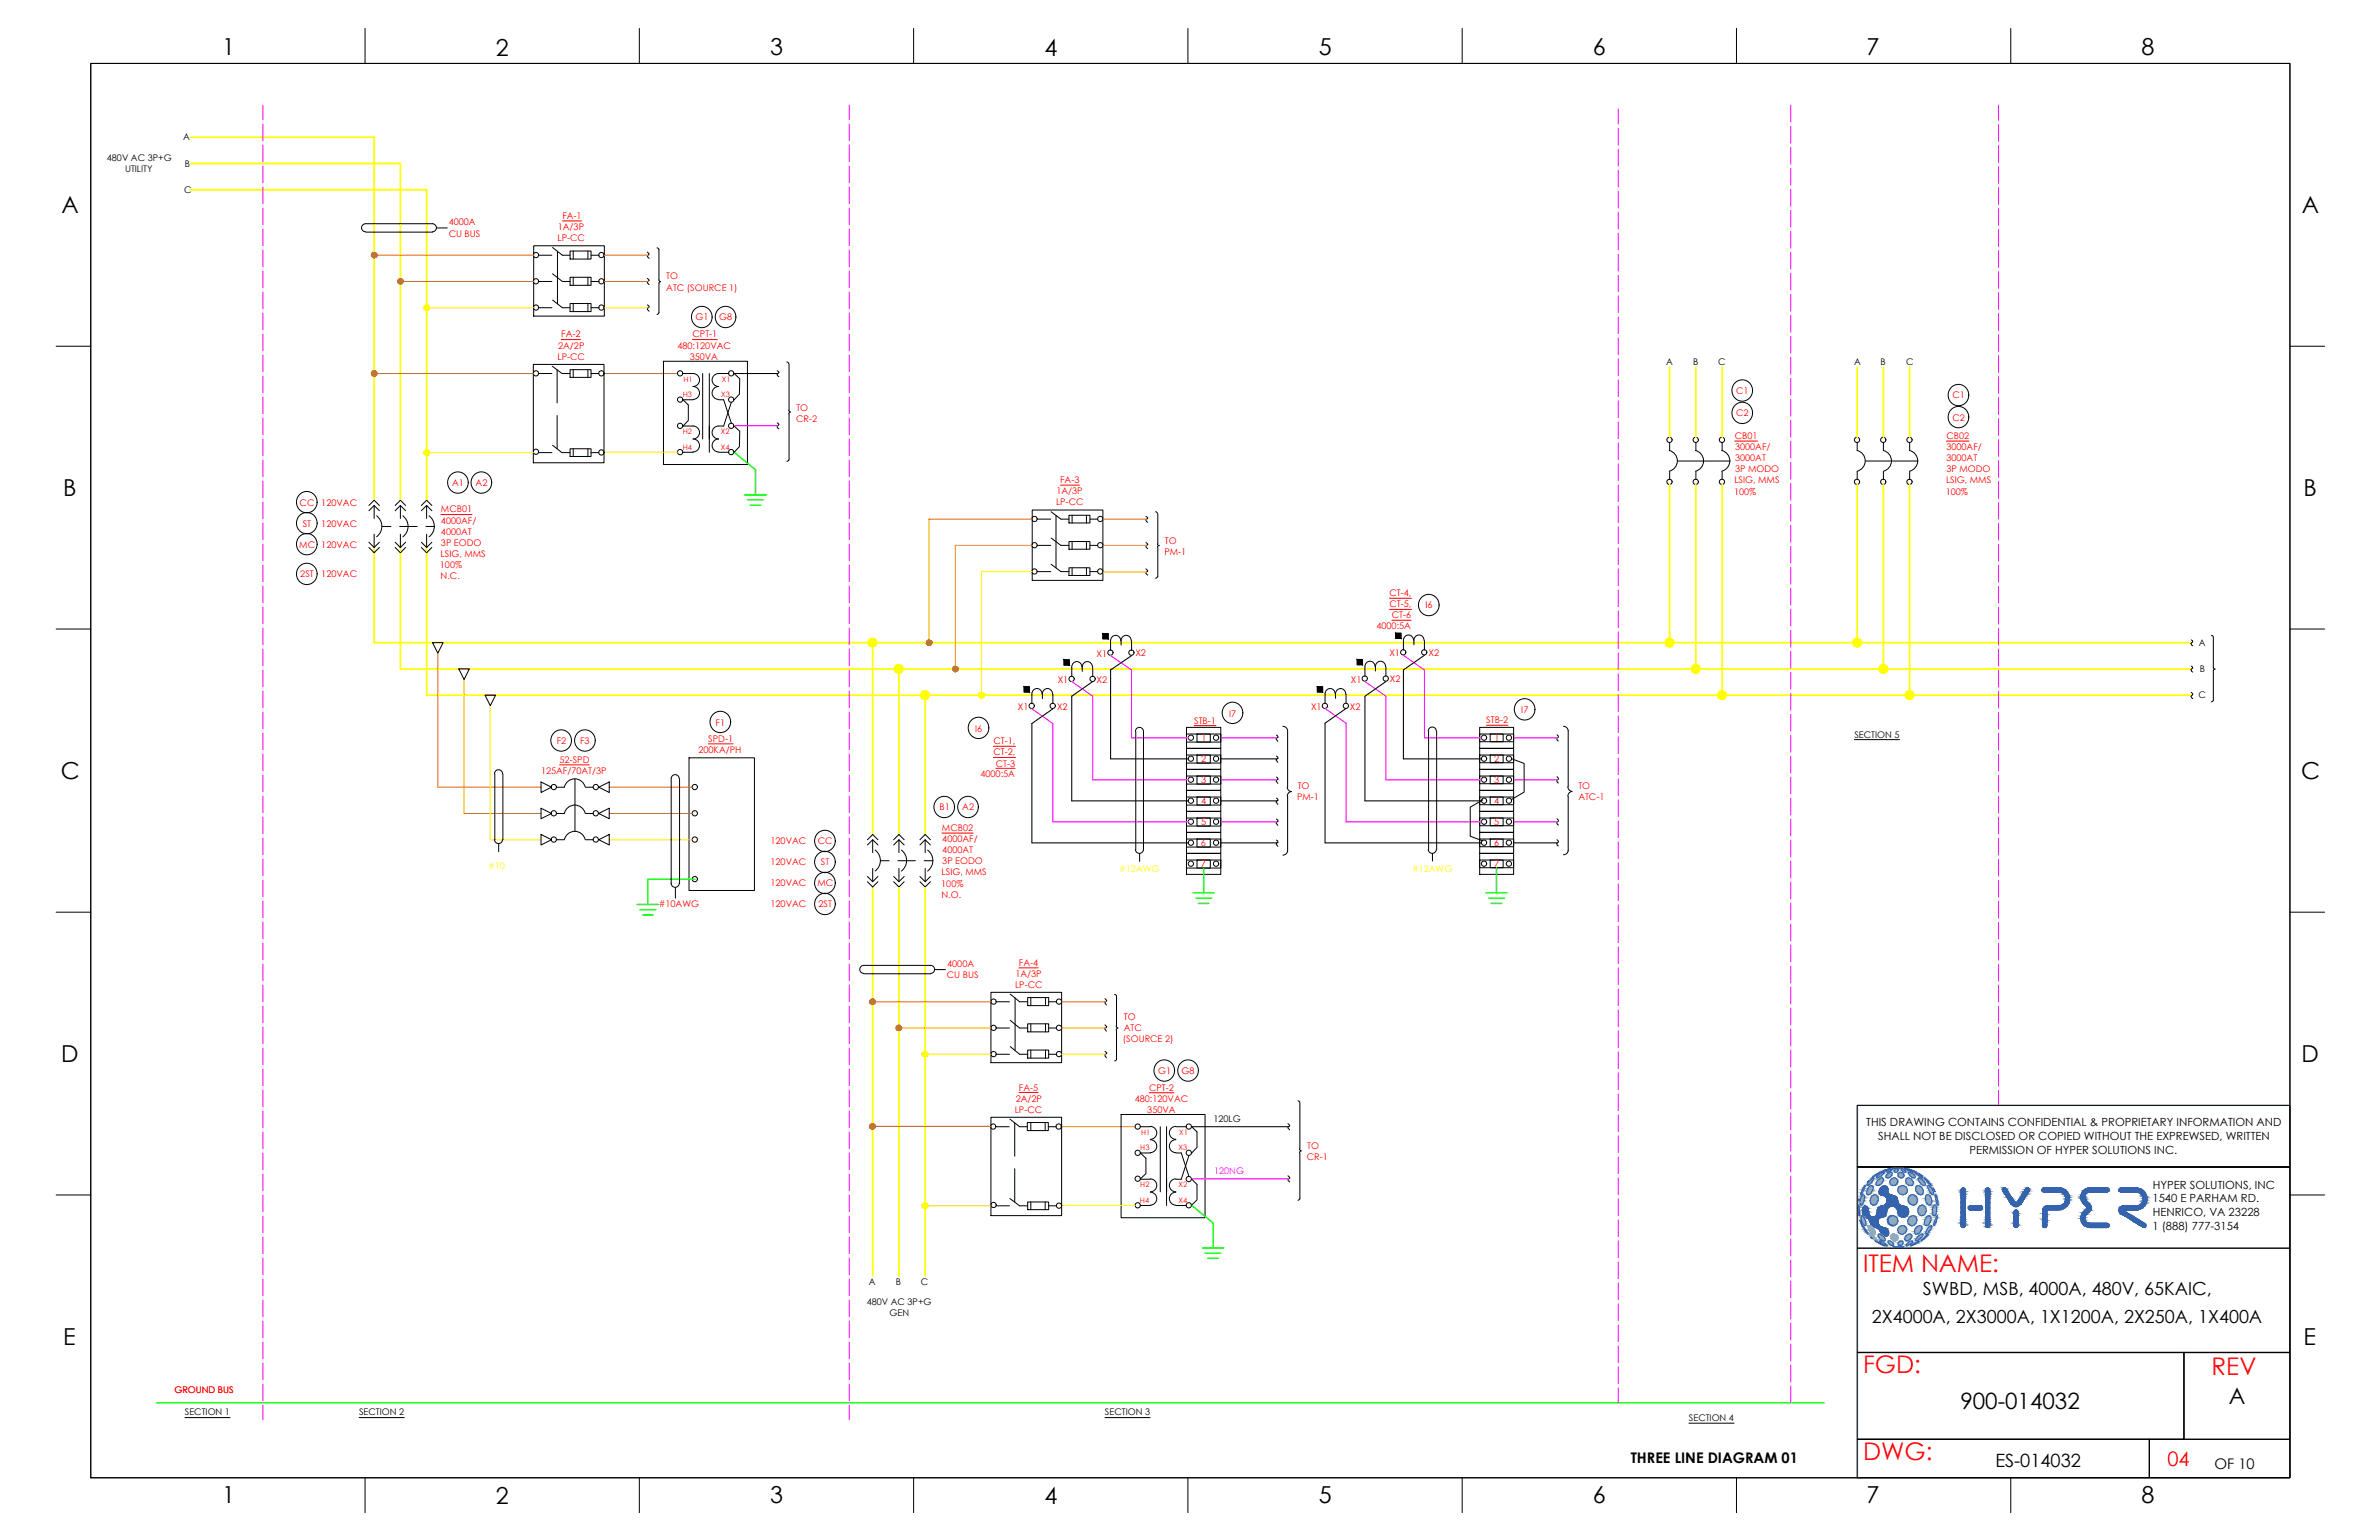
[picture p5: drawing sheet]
<svg xmlns="http://www.w3.org/2000/svg" width="432mm" height="279mm" viewBox="0 0 432 279" stroke-linecap="round" stroke-linejoin="round" font-family="sans-serif">
<defs><g id="words">
<g font-size="4.4" fill="#f00">
<text x="338.2" y="230.8">ITEM NAME:</text>
<text x="338.2" y="249.1">FGD:</text>
<text x="401.4" y="249.4">REV</text>
<text x="338.2" y="264.9">DWG:</text>
</g>
<g font-size="4.2">
<text x="40.4" y="10">1</text>
<text x="90" y="10.1">2</text>
<text x="139.8" y="10">3</text>
<text x="189.6" y="10.1">4</text>
<text x="239.4" y="10">5</text>
<text x="289.1" y="10">6</text>
<text x="338.8" y="10">7</text>
<text x="388.7" y="10">8</text>
<text x="11.1" y="38.7">A</text>
<text x="417.8" y="38.7">A</text>
<text x="11.5" y="90">B</text>
<text x="418.1" y="90">B</text>
<text x="11" y="141.3">C</text>
<text x="417.7" y="141.3">C</text>
<text x="11.1" y="192.7">D</text>
<text x="417.7" y="192.7">D</text>
<text x="11.5" y="244">E</text>
<text x="418.1" y="244">E</text>
<text x="40.4" y="272.7">1</text>
<text x="90" y="272.8">2</text>
<text x="139.8" y="272.7">3</text>
<text x="189.6" y="272.8">4</text>
<text x="239.4" y="272.7">5</text>
<text x="289.1" y="272.7">6</text>
<text x="338.8" y="272.7">7</text>
<text x="388.7" y="272.7">8</text>
</g>
<g font-size="4.1">
<text x="355.8" y="255.7">900-014032</text>
<text x="404.5" y="254.7">A</text>
</g>
<text font-size="3.6" fill="#f00" x="393.4" y="266">04</text>
<g font-size="3.3">
<text x="349" y="235">SWBD, MSB, 4000A, 480V, 65KAIC,</text>
<text x="339.8" y="240">2X4000A, 2X3000A, 1X1200A, 2X250A, 1X400A</text>
<text x="362.2" y="266.1">ES-014032</text>
</g>
<g font-size="2.7">
<text x="296" y="265.4">THREE LINE DIAGRAM 01</text>
<text x="401.9" y="266.5">OF 10</text>
</g>
<g font-size="2">
<text x="338.7" y="204.4">THIS DRAWING CONTAINS CONFIDENTIAL &amp; PROPRIETARY INFORMATION AND</text>
<text x="340.9" y="206.8">SHALL NOT BE DISCLOSED OR COPIED WITHOUT THE EXPREWSED, WRITTEN</text>
<text x="357.5" y="209.3">PERMISSION OF HYPER SOLUTIONS INC.</text>
<text x="390.7" y="215.7">HYPER SOLUTIONS, INC</text>
<text x="390.7" y="218.1">1540 E PARHAM RD.</text>
<text x="390.7" y="220.6">HENRICO, VA 23228</text>
<text x="390.7" y="223.2">1 (888) 777-3154</text>
</g>
<g font-size="1.7">
<text x="19.4" y="29.2">480V AC 3P+G</text>
<text x="33.2" y="25.4">A</text>
<text x="22.7" y="31.1">UTILITY</text>
<text x="33.4" y="35">C</text>
<text x="33.6" y="30.2">B</text>
<text x="302.4" y="66.3">A</text>
<text x="307.3" y="66.3">B</text>
<text x="311.9" y="66.3">C</text>
<text x="336.5" y="66.3">A</text>
<text x="341.3" y="66.3">B</text>
<text x="346" y="66.3">C</text>
<text x="399.1" y="117.2">A</text>
<text x="399.3" y="121.9">B</text>
<text x="399.1" y="126.7">C</text>
<text x="336.6" y="133.8">SECTION 5</text>
<text x="220.2" y="203.5">120LG</text>
<text x="157.7" y="233.1">A</text>
<text x="162.6" y="233.1">B</text>
<text x="167.2" y="233.1">C</text>
<text x="157.3" y="236.7">480V AC 3P+G</text>
<text x="161.4" y="238.8">GEN</text>
<text x="33.6" y="256.8">SECTION 1</text>
<text x="65.2" y="256.8">SECTION 2</text>
<text x="200.6" y="256.8">SECTION 3</text>
<text x="306.5" y="257.9">SECTION 4</text>
</g>
<g font-size="1.7" fill="#f00">
<text x="81.4" y="40.9">4000A</text>
<text x="101.2" y="41.7">1A/3P</text>
<text x="102.1" y="39.8">FA-1</text>
<text x="81.4" y="42.9">CU BUS</text>
<text x="101.2" y="43.8">LP-CC</text>
<text x="120.9" y="50.6">TO</text>
<text x="120.9" y="52.7">ATC (SOURCE 1)</text>
<text x="126.3" y="58.1">G1</text>
<text x="130.5" y="58.1">G8</text>
<text x="101.2" y="65.3">LP-CC</text>
<text x="101.3" y="63.3">2A/2P</text>
<text x="101.9" y="61.2">FA-2</text>
<text x="123" y="63.3">480:120VAC</text>
<text x="125.2" y="65.3">350VA</text>
<text x="125.7" y="61.2">CPT-1</text>
<text x="315.1" y="71.5">C1</text>
<text x="144.5" y="76.5">CR-2</text>
<text x="144.6" y="74.5">TO</text>
<text x="315.1" y="75.5">C2</text>
<text x="354.4" y="72.3">C1</text>
<text x="354.4" y="76.3">C2</text>
<text x="314.9" y="79.6">CB01</text>
<text x="314.9" y="81.7">3000AF/</text>
<text x="314.9" y="83.6">3000AT</text>
<text x="353.3" y="79.6">CB02</text>
<text x="353.3" y="81.7">3000AF/</text>
<text x="353.3" y="83.6">3000AT</text>
<text x="82.1" y="88.2">A1</text>
<text x="86.3" y="88.2">A2</text>
<text x="191.7" y="89.7">1A/3P</text>
<text x="192.4" y="87.6">FA-3</text>
<text x="314.7" y="89.7">100%</text>
<text x="314.8" y="87.7">LSIG, MMS</text>
<text x="314.9" y="85.7">3P MODO</text>
<text x="353.2" y="89.7">100%</text>
<text x="353.2" y="87.7">LSIG, MMS</text>
<text x="353.3" y="85.7">3P MODO</text>
<text x="54.4" y="91.8">CC</text>
<text x="55" y="95.6">ST</text>
<text x="58.3" y="95.6">120VAC</text>
<text x="58.3" y="91.8">120VAC</text>
<text x="80" y="93">MCB01</text>
<text x="80" y="95">4000AF/</text>
<text x="191.7" y="91.7">LP-CC</text>
<text x="54.3" y="99.4">MC 120VAC</text>
<text x="80" y="101">LSIG, MMS</text>
<text x="80" y="97">4000AT</text>
<text x="80" y="99">3P EODO</text>
<text x="211.4" y="100.7">PM-1</text>
<text x="211.4" y="98.8">TO</text>
<text x="54.5" y="104.7">2ST</text>
<text x="58.3" y="104.7">120VAC</text>
<text x="79.8" y="103.1">100%</text>
<text x="80" y="105.1">N.C.</text>
<text x="252.2" y="108.2">CT-4,</text>
<text x="252.2" y="110.2">CT-5,</text>
<text x="252.6" y="112.2">CT-6</text>
<text x="258.7" y="110.4">I6</text>
<text x="199" y="119.1">X1</text>
<text x="206.1" y="119.1">X2</text>
<text x="249.8" y="114.2">4000:5A</text>
<text x="252.2" y="119.1">X1</text>
<text x="259.3" y="119">X2</text>
<text x="192" y="123.9">X1</text>
<text x="199" y="123.8">X2</text>
<text x="245.2" y="123.8">X1</text>
<text x="252.3" y="123.8">X2</text>
<text x="129.9" y="131.6">F1</text>
<text x="184.7" y="128.9">X1</text>
<text x="191.9" y="128.7">X2</text>
<text x="216.8" y="131.3">STB-1</text>
<text x="223.1" y="130">I7</text>
<text x="238" y="128.8">X1</text>
<text x="245" y="128.7">X2</text>
<text x="269.8" y="131.2">STB-2</text>
<text x="276.1" y="129.4">I7</text>
<text x="101.1" y="135">F2</text>
<text x="105.3" y="135">F3</text>
<text x="126.8" y="136.6">200KA/PH</text>
<text x="128.6" y="134.6">SPD-1</text>
<text x="177" y="132.7">I6</text>
<text x="180.3" y="135">CT-1,</text>
<text x="180.3" y="137">CT-2,</text>
<text x="218.1" y="134.5">1</text>
<text x="271.2" y="134.4">1</text>
<text x="98.2" y="140.4">125AF/70AT/3P</text>
<text x="101.6" y="138.4">52-SPD</text>
<text x="178" y="141">4000:5A</text>
<text x="180.7" y="139.1">CT-3</text>
<text x="218" y="138.3">2</text>
<text x="218" y="142.1">3</text>
<text x="235.5" y="143.1">TO</text>
<text x="271.2" y="138.3">2</text>
<text x="271.2" y="142.1">3</text>
<text x="286.5" y="143.1">TO</text>
<text x="170.5" y="147">B1</text>
<text x="174.7" y="147">A2</text>
<text x="218" y="145.9">4</text>
<text x="218" y="149.7">5</text>
<text x="235.4" y="145.1">PM-1</text>
<text x="271.2" y="145.9">4</text>
<text x="271.2" y="149.7">5</text>
<text x="286.5" y="145.1">ATC-1</text>
<text x="139.9" y="153.2">120VAC</text>
<text x="148.4" y="153.2">CC</text>
<text x="171" y="150.8">MCB02</text>
<text x="171" y="152.8">4000AF/</text>
<text x="171" y="154.8">4000AT</text>
<text x="218" y="153.6">6</text>
<text x="271.2" y="153.5">6</text>
<text x="139.9" y="157">120VAC</text>
<text x="139.9" y="160.8">120VAC</text>
<text x="148.4" y="160.8">MC</text>
<text x="149" y="157">ST</text>
<text x="170.8" y="160.9">100%</text>
<text x="170.9" y="158.8">LSIG, MMS</text>
<text x="171" y="156.8">3P EODO</text>
<text x="218" y="157.4">7</text>
<text x="271.2" y="157.3">7</text>
<text x="119.6" y="164.6">#10AWG</text>
<text x="139.9" y="164.6">120VAC</text>
<text x="148.6" y="164.6">2ST</text>
<text x="170.9" y="162.9">N.O.</text>
<text x="171.9" y="177.5">CU BUS</text>
<text x="171.9" y="175.5">4000A</text>
<text x="184.2" y="179.2">LP-CC</text>
<text x="184.3" y="177.2">1A/3P</text>
<text x="184.9" y="175.2">FA-4</text>
<text x="204" y="185.1">TO</text>
<text x="203.8" y="189.1">(SOURCE 2)</text>
<text x="204" y="187.1">ATC</text>
<text x="184.9" y="197.9">FA-5</text>
<text x="208.6" y="197.9">CPT-2</text>
<text x="210.2" y="194.9">G1</text>
<text x="214.5" y="194.9">G8</text>
<text x="184.2" y="201.9">LP-CC</text>
<text x="184.4" y="199.8">2A/2P</text>
<text x="206" y="199.9">480:120VAC</text>
<text x="208.2" y="201.9">350VA</text>
<text x="237.3" y="208.5">TO</text>
<text x="237.2" y="210.5">CR-1</text>
<text x="31.7" y="252.7">GROUND BUS</text>
</g>
<g font-size="1.7" fill="#ff0">
<text x="88.6" y="157.7">#10</text>
<text x="203.2" y="158.2">#12AWG</text>
<text x="256.3" y="158.2">#12AWG</text>
</g>
<text font-size="1.7" fill="#f0f" x="220.4" y="213">120NG</text>
<g font-size="1.4" fill="#f00">
<text x="124" y="69.2">H1</text>
<text x="131" y="69.2">X1</text>
<text x="123.9" y="72">H3</text>
<text x="130.9" y="72">X3</text>
<text x="123.9" y="78.8">H2</text>
<text x="123.9" y="81.6">H4</text>
<text x="130.8" y="78.8">X2</text>
<text x="130.8" y="81.6">X4</text>
<text x="207" y="208.7">H3</text>
<text x="207.1" y="205.9">H1</text>
<text x="213.9" y="208.7">X3</text>
<text x="214" y="205.9">X1</text>
<text x="207" y="215.3">H2</text>
<text x="213.9" y="215.3">X2</text>
<text x="206.9" y="218.3">H4</text>
<text x="213.9" y="218.3">X4</text>
</g>
</g></defs>
<!-- layer: GRID -->
<path d="M415.6 200.5h-78.5v67.5" fill="none" stroke="#6ec1dd" stroke-width=".25"/>
<!-- layer: BUS -->
<g fill="none" stroke="#ff0" stroke-width=".32">
<path d="M34.6 34.4h42.8v56.4M34.6 29.7h38.1v61.1M34.6 24.9h33.3v65.9M303.1 66.6v12.7M307.8 66.6v12.7M312.6 66.6v12.7M337.1 66.6v12.7M341.8 66.6v12.7M346.6 66.6v12.7M67.9 99.3v17.3h329.9M72.7 99.3v22.1h325.1M77.4 99.3v26.8h320.4"/>
<path d="M303.1 87.9v28.7M307.8 87.9v33.5M312.6 87.9v38.2M337.1 87.9v28.7M341.8 87.9v33.5M346.6 87.9v38.2M158.4 117.4v34M163.2 122.1v29.3M167.9 126.1v25.3M158.4 160.9v70.6M163.2 160.9v70.6M167.9 160.9v70.6"/>
<circle cx="158.4" cy="116.6" r=".73"/>
<circle cx="303" cy="116.6" r=".73"/>
<circle cx="337.1" cy="116.6" r=".73"/>
<circle cx="163.1" cy="121.3" r=".73"/>
<circle cx="167.9" cy="126.1" r=".73"/>
<circle cx="307.8" cy="121.3" r=".73"/>
<circle cx="312.5" cy="126.1" r=".73"/>
<circle cx="341.8" cy="121.3" r=".73"/>
<circle cx="346.6" cy="126.1" r=".73"/>
</g>
<!-- layer: 0 -->
<g fill="none" stroke="#000" stroke-width=".18">
<path d="M16.5 11.5h399.1v256.6h-399.1zM66.3 5.2v6.3M116 5.2v6.3M165.8 5.2v6.3M215.6 5.2v6.3M265.4 5.2v6.3M315.2 5.2v6.3M365 5.2v6.3M66.4 40.6a.73 .73 0 0 0-.8 .7 .73 .73 0 0 0 .8 .8M66.4 40.6h12.1a.73 .73 0 0 1 .7 .7 .73 .73 0 0 1-.7 .8M66.4 42.1h12.1M79.3 41.4h1.9"/>
<path d="M96.9 44.6h12.8v12.8h-12.8zM97.8 46.3h2.4M97.8 51.1h2.4M97.8 55.8h2.4M100.3 44.9l1.8 1.4h1.4M100.3 49.7l1.8 1.4h1.4M100.3 54.4l1.8 1.4h1.4M101.2 45.6v9.5M103.5 45.5h3.8v1.5h-3.8zM103.5 50.3h3.8v1.5h-3.8zM103.5 55.1h3.8v1.4h-3.8zM104 45.5v1.5"/>
<path d="M104 50.3v1.5M104 55.1v1.4M106.7 45.5v1.5M106.7 50.3v1.5M106.7 55.1v1.4M107.3 46.3h1.4M107.3 51.1h1.4M107.3 55.8h1.4M117.5 45.7l.2 .2a.38 .38 0 0 1-.2 .6l.3 .4M117.5 50.5l.2 .2a.38 .38 0 0 1-.2 .6l.3 .3M117.5 55.3l.2 .1a.36 .36 0 0 1-.2 .6l.3 .5M119.2 45l.4 .3v5.5"/>
<path d="M119.6 50.8l.3 .3M119.6 51.4v5.3l-.4 .3M119.9 51.1l-.3 .3M10.2 62.8h6.3M96.8 66.1h12.8v17.9h-12.8zM97.8 67.8h2.4M100.2 66.4l1.8 1.4h1.5M101.1 67.1v6M101.1 75.4v6M103.5 67.1h3.8v1.4h-3.8zM104 67.1v1.4M106.7 67.1v1.4"/>
<path d="M107.3 67.8h1.4M120.4 65.5h15.3v18.8h-15.3zM124 67.8h1.8M125.8 67.8a1.17 1.17 0 0 1 1.2 1.1 1.17 1.17 0 0 1-1.2 1.2 1.17 1.17 0 0 1 1.2 1.2 1.17 1.17 0 0 1-1.2 1.2M125.8 77.3a1.17 1.17 0 0 1 1.2 1.2 1.17 1.17 0 0 1-1.2 1.1 1.17 1.17 0 0 1 1.2 1.2 1.17 1.17 0 0 1-1.2 1.2M125.8 72.5h-1.8l.9 1v2.8l-.9 1h1.8M130.4 67.8a1.17 1.17 0 0 0-1.1 1.1 1.17 1.17 0 0 0 1.1 1.2 1.17 1.17 0 0 0-1.1 1.2 1.17 1.17 0 0 0 1.1 1.2M130.4 77.3a1.17 1.17 0 0 0-1.1 1.2 1.17 1.17 0 0 0 1.1 1.1 1.17 1.17 0 0 0-1.1 1.2 1.17 1.17 0 0 0 1.1 1.2M130.5 67.8h1.8M130.5 72.5h.8l1.4 4.3M132.7 73l-1.4 4.3h-.8M133.3 67.8l1 .9-.1 2.8-.9 1"/>
<path d="M133.3 77.3l1 .9-.1 2.8-.9 1.1M141.1 67.3l.2 .1a.38 .38 0 0 1-.2 .6l.3 .3M141.1 76.7l.2 .1a.38 .38 0 0 1-.2 .6l.3 .4M142.8 65.7l.4 .3M143.2 74.4l.3 .4-.3 .3M143.2 66.1v8.3M143.2 75.1v8.4M415.6 62.8h6.3M67 98.4l.9 .9 1-.9M67 99.3l.9 1 1-1M67 92.7l.9-1 1 1M67 91.7l.9-.9 1 .9"/>
<path d="M67.9 91.7v2.4M67.9 96.9v2.4M68.4 93.6a2.38 2.38 0 0 1 0 3.8M69.4 95.5h1.6M71.7 98.4l1 .9 .9-.9M71.7 99.3l1 1 .9-1M71.7 92.7l1-1 .9 1M71.7 91.7l1-.9 .9 .9M72.5 95.5h3.2M72.7 91.7v2.4M72.7 96.9v2.4M73.1 93.6a2.38 2.38 0 0 1 0 3.8"/>
<path d="M76.5 98.4l.9 .9 1-.9M76.5 99.3l.9 1 1-1M76.5 92.7l.9-1 1 1M76.5 91.7l.9-.9 1 .9M77.3 95.5h1.6M77.4 91.7v2.4M77.4 96.9v2.4M77.9 93.6a2.38 2.38 0 0 1 0 3.8M97.8 82.1h2.4M100.3 80.8l1.7 1.3h1.5M103.5 81.4h3.8v1.4h-3.8zM104 81.4v1.4"/>
<path d="M106.7 81.4v1.4M107.3 82.1h1.4M124 82.1h1.8M130.5 82.1h1.8M143.2 83.4l-.4 .3M187.4 92.5h12.8v12.8h-12.8zM188.3 94.2h2.4M188.3 98.9h2.4M190.8 92.9l1.8 1.3h1.4M190.8 97.6l1.8 1.3h1.4M191.7 93.5v9.5M194 93.5h3.8v1.4h-3.8z"/>
<path d="M194 98.2h3.8v1.4h-3.8zM194.6 93.5v1.4M194.6 98.2v1.4M197.2 93.5v1.4M197.2 98.2v1.4M197.8 94.2h1.4M197.8 98.9h1.4M208 93.7l.3 .2-.3 .4 .3 .5M208 98.4l.3 .3-.3 .4 .3 .4M209.7 92.9l.4 .3M210.1 98.7l.3 .3M210.1 93.2v5.5"/>
<path d="M210.1 99.3v5.4M210.4 98.9l-.3 .4M303 81.7a1.94 1.94 0 0 1 1.4 1.9 1.94 1.94 0 0 1-1.4 1.9M303.1 80.3v1.4M303.1 85.5v1.4M304.5 83.6h9.5M307.7 81.7a1.94 1.94 0 0 1 1.5 1.9 1.94 1.94 0 0 1-1.5 1.9M307.8 80.3v1.4M307.8 85.5v1.4M312.5 81.7a1.94 1.94 0 0 1 1.5 1.9 1.94 1.94 0 0 1-1.5 1.9M312.6 80.3v1.4M312.6 85.5v1.4"/>
<path d="M337.1 80.3v1.4a1.94 1.94 0 0 1 1.4 1.9 1.94 1.94 0 0 1-1.4 1.9M337.1 85.5v1.4M338.6 83.6h9.5M341.8 81.7a1.94 1.94 0 0 1 1.5 1.9 1.94 1.94 0 0 1-1.5 1.9M341.8 80.3v1.4M341.8 85.5v1.4M346.6 81.7a1.94 1.94 0 0 1 1.5 1.9 1.94 1.94 0 0 1-1.5 1.9M346.6 80.3v1.4M346.6 85.5v1.4M10.2 114.1h6.3M78.5 116.6h1.9l-.9 1.9zM188.3 103.7h2.4"/>
<path d="M190.8 102.4l1.8 1.3h1.4M193.1 119.7h1v1h-1zM194 103h3.8v1.4h-3.8zM194.6 103v1.4M197.2 103v1.4M197.8 103.7h1.4M200.2 114.9h.9v1h-.9zM201.6 116.3a.92 .92 0 0 1 .9-1 .92 .92 0 0 1 .9 1M201.6 116.3v1.7M203.5 116.3a.92 .92 0 0 1 .9-1 .92 .92 0 0 1 .9 1M203.5 116.3v.7M205.4 116.3v1.7"/>
<path d="M208 103.2l.3 .3-.3 .4 .3 .4M210.1 104.6l-.4 .3M246.3 119.6h1v1h-1zM253.3 114.9h1v.9h-1zM256.6 116.2a.92 .92 0 0 0-1-1 .92 .92 0 0 0-.9 1v1.7M258.5 116.2a.92 .92 0 0 0-.9-1 .92 .92 0 0 0-1 1v.8M258.5 116.2v1.7M397.7 116.1l.3 .2v.2l-.3 .3 .3 .4M401.4 115.3l.3 .3M401.7 115.6v5.5M415.6 114.1h6.3M83.3 121.4h1.9l-1 1.9z"/>
<path d="M88 126.1h1.9l-.9 1.9zM125.1 137.5h11.8v24.1h-11.8zM185.9 124.6h.9v1h-.9zM189.1 125.9a.92 .92 0 0 0-.9-1 .92 .92 0 0 0-.9 1v1.7M191 125.9a.92 .92 0 0 0-.9-1 .92 .92 0 0 0-.9 1v.9M191.1 125.9v1.7M194.5 121a.92 .92 0 0 1 .9-1 .92 .92 0 0 1 1 1M194.5 121v1.7M196.4 121v.8M196.4 121a.92 .92 0 0 1 1-1 .92 .92 0 0 1 .9 1M198.3 121v1.7M206.1 132.7a.73 .73 0 0 1 .7-.7 .73 .73 0 0 1 .7 .7"/>
<path d="M206.1 132.7v21.4M207.5 132.7v21.4M215.4 133.2h6.2v1.4h-6.2zM215.4 132h6.2v3.8h-6.2zM215.4 137h6.2v1.4h-6.2zM215.4 135.8h6.2v3.8h-6.2zM215.4 139.6h6.2v3.8h-6.2zM217.3 133.2h2.4v1.4h-2.4zM217.3 137h2.4v1.4h-2.4zM231.7 133.4l.3 .3-.4 .4 .3 .4M231.7 137.2l.3 .4-.4 .3 .3 .4M232.9 131.8a.86 .86 0 0 1 .8 .7"/>
<path d="M233.7 132.6v10.2M239.1 124.6h1v1h-1zM242.3 125.9a.92 .92 0 0 0-.9-1 .92 .92 0 0 0-.9 1v1.7M244.2 125.9a.92 .92 0 0 0-.9-1 .92 .92 0 0 0-.9 1v.8M244.3 125.9v1.7M247.7 121v1.7M247.7 120.9a.92 .92 0 0 1 1-.9 .92 .92 0 0 1 .9 .9M249.6 121v.7M249.6 120.9a.92 .92 0 0 1 1-.9 .92 .92 0 0 1 .9 .9M251.6 121v1.7M259.2 132.6a.73 .73 0 0 1 .8-.7 .73 .73 0 0 1 .7 .7M259.3 132.7v21.4"/>
<path d="M260.8 132.7v21.4M268.6 133.2h6.1v1.4h-6.1zM268.6 132h6.1v3.8h-6.1zM268.6 137h6.1v1.4h-6.1zM268.6 135.8h6.1v3.8h-6.1zM268.6 139.6h6.1v3.8h-6.1zM270.5 133.2h2.3v1.4h-2.3zM270.5 137h2.3v1.4h-2.3zM274.4 137.7l2.2 .8v5.2l-2.3 1.3M282.6 133.3l.3 .3v.1l-.4 .4 .4 .3M283.8 131.8a.86 .86 0 0 1 .8 .7v10.3M336.6 134.2h8.2"/>
<path d="M397.7 120.9l.3 .1v.2l-.3 .4 .3 .3M397.7 125.6l.3 .3v.2l-.3 .3 .3 .4M401.7 127l-.3 .3M401.7 121.7v5.4M401.7 121.1l.3 .3M402 121.4l-.3 .3M89.8 140.4a.73 .73 0 0 1 .7-.7 .73 .73 0 0 1 .7 .7M89.8 152.3a.73 .73 0 0 0 .7 .7 .73 .73 0 0 0 .7-.7M89.8 140.4v12M90.5 153v1.5M91.3 140.4v12M98.2 141.9l1.9 .9-1.9 1z"/>
<path d="M98.2 146.6l1.9 1-1.9 .9zM98.2 151.4l1.9 1-1.9 .9zM100.1 142.8h.1M100.1 147.5h.1M100.1 152.3h.1M101.1 152.4h1.4M101.1 147.6h1.4M101.1 142.8h1.4M102.4 152.3a1.94 1.94 0 0 1 1.9-1.5 1.94 1.94 0 0 1 1.9 1.5M102.4 147.5a1.94 1.94 0 0 1 1.9-1.4 1.94 1.94 0 0 1 1.9 1.4M102.4 142.8a1.94 1.94 0 0 1 1.9-1.5 1.94 1.94 0 0 1 1.9 1.5M104.4 141.3v9.5"/>
<path d="M106.3 152.4h1.4M106.3 147.6h1.4M106.3 142.8h1.4M108.7 142.8l1.9-.9v1.9zM108.7 147.6l1.9-1v1.9zM108.7 152.4l1.9-1v1.9zM121.8 141.3a.73 .73 0 0 1 .8-.8 .73 .73 0 0 1 .7 .8M121.8 141.3v19a.73 .73 0 0 0 .8 .7 .73 .73 0 0 0 .7-.7M123.3 141.3v19M157.4 159l1 1 .9-1M157.4 160l1 .9 .9-.9M157.4 153.3l1-.9 .9 .9"/>
<path d="M157.4 152.4l1-1 .9 1M158.4 152.4v2.3M158.4 157.6v2.4M158.8 154.2a2.38 2.38 0 0 1 0 3.8M159.8 156.2h1.6M162.2 159l1 1 .9-1M162.2 160l1 .9 .9-.9M162.2 153.3l1-.9 .9 .9M162.2 152.4l1-1 .9 1M163 156.2h3.1M163.2 152.4v2.3M163.2 157.6v2.4"/>
<path d="M163.6 154.2a2.38 2.38 0 0 1 0 3.8M167 159l.9 1 1-1M167 160l.9 .9 1-.9M167 153.3l.9-.9 1 .9M167 152.4l.9-1 1 1M167.7 156.2h1.6M167.9 152.4v2.3M167.9 157.6v2.4M168.4 154.2a2.38 2.38 0 0 1 0 3.8M206.1 154.1a.73 .73 0 0 0 .7 .7 .73 .73 0 0 0 .7-.7M206.8 154.8v1.5M215.4 140.8h6.2v1.5h-6.2z"/>
<path d="M215.4 144.6h6.2v1.5h-6.2zM215.4 143.4h6.2v3.8h-6.2zM215.4 148.4h6.2v1.5h-6.2zM215.4 147.2h6.2v3.8h-6.2zM215.4 152.2h6.2v1.5h-6.2zM215.4 151h6.2v3.8h-6.2zM215.4 156h6.2v1.5h-6.2zM215.4 154.8h6.2v3.8h-6.2zM217.3 140.8h2.4v1.5h-2.4zM217.3 144.6h2.4v1.5h-2.4zM217.3 148.4h2.4v1.5h-2.4zM217.3 152.2h2.4v1.5h-2.4z"/>
<path d="M217.3 156h2.4v1.5h-2.4zM231.7 141l.3 .4-.4 .3 .3 .4M231.7 144.8l.3 .4-.4 .3 .3 .4M231.7 148.6l.3 .4-.4 .3 .3 .4M231.7 152.4l.3 .4-.4 .3 .3 .5M233.6 142.8a.86 .86 0 0 0 .8 .8M233.7 154.4a.86 .86 0 0 1-.8 .7M233.7 144.5v9.9M234.4 143.6a.86 .86 0 0 0-.8 .8M259.2 154.1a.73 .73 0 0 0 .8 .7 .73 .73 0 0 0 .7-.7M260 154.8v1.4M268.6 140.8h6.1v1.4h-6.1z"/>
<path d="M268.6 144.6h6.1v1.4h-6.1zM268.6 143.4h6.1v3.8h-6.1zM268.6 148.4h6.1v1.4h-6.1zM268.6 147.2h6.1v3.8h-6.1zM268.6 152.2h6.1v1.4h-6.1zM268.6 151h6.1v3.8h-6.1zM268.6 156h6.1v1.4h-6.1zM268.6 154.8h6.1v3.8h-6.1zM269.1 145.1l-2.2 1.3v5.3l2.2 .8M270.5 140.8h2.3v1.4h-2.3zM270.5 144.6h2.3v1.4h-2.3zM270.5 148.4h2.3v1.4h-2.3z"/>
<path d="M270.5 152.2h2.3v1.4h-2.3zM270.5 156h2.3v1.4h-2.3zM282.6 140.9l.3 .3v.2l-.4 .3 .4 .4M282.6 148.5l.3 .3v.2l-.4 .3 .4 .4M282.6 152.4l.3 .2v.2l-.4 .3 .4 .4M284.6 142.7a.86 .86 0 0 0 .7 .9M284.6 154.3a.86 .86 0 0 1-.8 .8M284.6 144.5v9.9M285.3 143.6a.86 .86 0 0 0-.7 .8M10.2 165.5h6.3M122.6 161.1v1.9M156.8 175.1a.73 .73 0 0 0-.8 .8 .73 .73 0 0 0 .8 .7"/>
<path d="M156.8 175.1h12.1M156.8 176.7h12.1M168.9 175.1a.73 .73 0 0 1 .7 .8 .73 .73 0 0 1-.7 .7M169.7 175.9h1.9M415.6 165.5h6.3M179.9 180h12.8v12.8h-12.8zM180.8 181.8h2.4M180.8 186.5h2.4M180.8 191.3h2.4M183.4 180.4l1.7 1.4h1.4M183.4 185.1l1.7 1.4h1.4M183.4 189.9l1.7 1.4h1.4"/>
<path d="M184.2 181.1v9.5M186.5 181h3.8v1.4h-3.8zM186.5 185.8h3.8v1.4h-3.8zM186.5 190.5h3.8v1.5h-3.8zM187.1 181v1.4M187.1 185.8v1.4M187.1 190.5v1.5M189.8 181v1.4M189.8 185.8v1.4M189.8 190.5v1.5M190.3 181.8h1.4M190.3 186.5h1.4"/>
<path d="M190.3 191.3h1.4M200.6 181.2l.3 .3-.3 .3v.2l.2 .3M200.6 185.9l.3 .4-.3 .2v.3l.2 .3M200.6 190.8l.3 .3a.44 .44 0 0 0-.4 .4 .44 .44 0 0 0 .3 .4M202.3 180.4l.4 .3v5.5M202.6 186.2l.3 .3-.3 .4M202.7 186.9v5.3l-.4 .3M235.6 199.7l.3 .3M10.2 216.8h6.3M179.9 202.7h12.8v17.8h-12.8zM180.8 204.4h2.4M180.8 218.8h2.4"/>
<path d="M183.3 203l1.8 1.4h1.4M183.3 217.4l1.8 1.4h1.4M184.2 203.7v6.1M184.2 212v6.1M186.5 203.7h3.8v1.4h-3.8zM186.5 218.1h3.8v1.4h-3.8zM187.1 203.7v1.4M187.1 218.1v1.4M189.7 203.7v1.4M189.7 218.1v1.4M190.3 204.4h1.4M190.3 218.8h1.4"/>
<path d="M203.5 202.2h15.2v18.7h-15.2zM207 218.7h1.8M207 204.4h1.8M207 213.9h1.8M208.8 206.8a1.17 1.17 0 0 1 1.2 1.1 1.17 1.17 0 0 1-1.2 1.2M208.8 204.4a1.17 1.17 0 0 1 1.2 1.1 1.17 1.17 0 0 1-1.2 1.2M208.8 216.3a1.17 1.17 0 0 1 1.2 1.2 1.17 1.17 0 0 1-1.2 1.1M208.8 213.9a1.17 1.17 0 0 1 1.2 1.2 1.17 1.17 0 0 1-1.2 1.1M208.8 209.2h-1.8l1 .9v2.8l-1 1M213.4 206.8a1.17 1.17 0 0 0-1.2 1.1 1.17 1.17 0 0 0 1.2 1.2M213.4 204.4a1.17 1.17 0 0 0-1.2 1.1 1.17 1.17 0 0 0 1.2 1.2M213.4 216.3a1.17 1.17 0 0 0-1.2 1.2 1.17 1.17 0 0 0 1.2 1.1"/>
<path d="M213.4 213.9a1.17 1.17 0 0 0-1.2 1.2 1.17 1.17 0 0 0 1.2 1.1M213.5 218.7h1.9M213.5 204.4h1.9M213.5 209.2h.9l1.4 4.2M215.8 209.6l-1.4 4.3h-.9M216.3 204.4l1 1v2.8l-1 1M216.3 213.9l1 1v2.8l-1 .9M233.8 203.8l.3 .4-.3 .3v.2l.3 .3M233.8 213.3l.3 .3-.3 .3v.2l.3 .4M235.9 208.5l.3 .3-.3 .4M235.9 217.4l-.3 .4M235.9 200.1v8.4"/>
<path d="M235.9 209.2v8.3M337.1 211.7h78.5M415.6 216.8h6.3M33.6 257.2h8.1M65.2 257.2h8.2M200.6 257.2h8.2M306.5 258.2h8.2M337.1 245.4h59.3v15.7h-59.3M66.3 268.1v6.4M116 268.1v6.4M165.8 268.1v6.4M215.6 268.1v6.4"/>
<path d="M265.4 268.1v6.4M315.2 268.1v6.4M365 268.1v6.4"/>
<circle cx="97.3" cy="51" r=".48"/>
<circle cx="97.3" cy="46.3" r=".48"/>
<circle cx="97.3" cy="55.8" r=".48"/>
<circle cx="109.2" cy="55.8" r=".48"/>
<circle cx="109.2" cy="51" r=".48"/>
<circle cx="109.2" cy="46.3" r=".48"/>
<circle cx="127.3" cy="57.5" r="1.91"/>
<circle cx="131.7" cy="57.5" r="1.91"/>
<circle cx="97.3" cy="67.7" r=".48"/>
<circle cx="109.2" cy="67.7" r=".48"/>
<circle cx="123.4" cy="72.5" r=".48"/>
<circle cx="123.4" cy="77.3" r=".48"/>
<circle cx="123.4" cy="67.7" r=".48"/>
<circle cx="132.7" cy="67.7" r=".48"/>
<circle cx="132.7" cy="72.5" r=".48"/>
<circle cx="132.7" cy="77.3" r=".48"/>
<circle cx="303" cy="79.8" r=".48"/>
<circle cx="307.8" cy="79.8" r=".48"/>
<circle cx="312.5" cy="79.8" r=".48"/>
<circle cx="316.2" cy="70.8" r="1.91"/>
<circle cx="316.2" cy="74.9" r="1.91"/>
<circle cx="337.1" cy="79.8" r=".48"/>
<circle cx="341.8" cy="79.8" r=".48"/>
<circle cx="346.6" cy="79.8" r=".48"/>
<circle cx="355.4" cy="71.7" r="1.91"/>
<circle cx="355.4" cy="75.7" r="1.91"/>
<circle cx="55.7" cy="94.9" r="1.91"/>
<circle cx="55.7" cy="98.7" r="1.91"/>
<circle cx="55.7" cy="91.1" r="1.91"/>
<circle cx="83.1" cy="87.5" r="1.91"/>
<circle cx="87.3" cy="87.5" r="1.91"/>
<circle cx="97.3" cy="82" r=".48"/>
<circle cx="109.2" cy="82.1" r=".48"/>
<circle cx="123.4" cy="82" r=".48"/>
<circle cx="132.7" cy="82" r=".48"/>
<circle cx="187.8" cy="94.2" r=".48"/>
<circle cx="187.8" cy="98.9" r=".48"/>
<circle cx="199.7" cy="94.2" r=".48"/>
<circle cx="199.7" cy="98.9" r=".48"/>
<circle cx="303" cy="87.4" r=".48"/>
<circle cx="307.8" cy="87.4" r=".48"/>
<circle cx="312.5" cy="87.4" r=".48"/>
<circle cx="337.1" cy="87.4" r=".48"/>
<circle cx="341.8" cy="87.4" r=".48"/>
<circle cx="346.6" cy="87.4" r=".48"/>
<circle cx="55.7" cy="104.1" r="1.91"/>
<circle cx="187.8" cy="103.7" r=".48"/>
<circle cx="199.7" cy="103.7" r=".48"/>
<circle cx="201.5" cy="118.4" r=".48"/>
<circle cx="205.4" cy="118.4" r=".48"/>
<circle cx="254.7" cy="118.3" r=".48"/>
<circle cx="258.5" cy="118.3" r=".48"/>
<circle cx="259.3" cy="109.8" r="1.91"/>
<circle cx="101.8" cy="134.3" r="1.91"/>
<circle cx="106.1" cy="134.3" r="1.91"/>
<circle cx="130.7" cy="131" r="1.91"/>
<circle cx="177.6" cy="132.1" r="1.91"/>
<circle cx="187.3" cy="128.1" r=".48"/>
<circle cx="191.1" cy="128.1" r=".48"/>
<circle cx="194.5" cy="123.2" r=".48"/>
<circle cx="198.3" cy="123.2" r=".48"/>
<circle cx="216.2" cy="137.7" r=".48"/>
<circle cx="216.2" cy="133.8" r=".48"/>
<circle cx="220.7" cy="133.8" r=".48"/>
<circle cx="220.7" cy="137.7" r=".48"/>
<circle cx="223.7" cy="129.3" r="1.91"/>
<circle cx="240.5" cy="128.1" r=".48"/>
<circle cx="244.3" cy="128.1" r=".48"/>
<circle cx="247.7" cy="123.1" r=".48"/>
<circle cx="251.5" cy="123.1" r=".48"/>
<circle cx="269.4" cy="133.8" r=".48"/>
<circle cx="269.4" cy="137.7" r=".48"/>
<circle cx="273.9" cy="137.7" r=".48"/>
<circle cx="273.9" cy="133.8" r=".48"/>
<circle cx="276.7" cy="128.7" r="1.91"/>
<circle cx="100.5" cy="142.8" r=".48"/>
<circle cx="100.5" cy="147.6" r=".48"/>
<circle cx="100.5" cy="152.3" r=".48"/>
<circle cx="108.1" cy="152.3" r=".48"/>
<circle cx="108.1" cy="142.8" r=".48"/>
<circle cx="108.1" cy="147.6" r=".48"/>
<circle cx="126.1" cy="159.5" r=".48"/>
<circle cx="126.1" cy="147.6" r=".48"/>
<circle cx="126.1" cy="152.3" r=".48"/>
<circle cx="126.1" cy="142.8" r=".48"/>
<circle cx="149.7" cy="152.6" r="1.91"/>
<circle cx="149.7" cy="156.4" r="1.91"/>
<circle cx="171.4" cy="146.4" r="1.91"/>
<circle cx="175.7" cy="146.4" r="1.91"/>
<circle cx="216.2" cy="141.5" r=".48"/>
<circle cx="216.2" cy="145.3" r=".48"/>
<circle cx="216.2" cy="152.9" r=".48"/>
<circle cx="216.2" cy="156.7" r=".48"/>
<circle cx="216.2" cy="149.1" r=".48"/>
<circle cx="220.7" cy="145.3" r=".48"/>
<circle cx="220.7" cy="152.9" r=".48"/>
<circle cx="220.7" cy="156.7" r=".48"/>
<circle cx="220.7" cy="141.5" r=".48"/>
<circle cx="220.7" cy="149.1" r=".48"/>
<circle cx="269.4" cy="152.9" r=".48"/>
<circle cx="269.4" cy="149.1" r=".48"/>
<circle cx="269.4" cy="145.3" r=".48"/>
<circle cx="269.4" cy="156.7" r=".48"/>
<circle cx="269.4" cy="141.5" r=".48"/>
<circle cx="273.9" cy="152.9" r=".48"/>
<circle cx="273.9" cy="141.5" r=".48"/>
<circle cx="273.9" cy="145.3" r=".48"/>
<circle cx="273.9" cy="156.7" r=".48"/>
<circle cx="273.9" cy="149.1" r=".48"/>
<circle cx="149.7" cy="160.2" r="1.91"/>
<circle cx="149.7" cy="164" r="1.91"/>
<circle cx="180.3" cy="181.7" r=".48"/>
<circle cx="180.3" cy="191.2" r=".48"/>
<circle cx="180.3" cy="186.5" r=".48"/>
<circle cx="192.2" cy="191.2" r=".48"/>
<circle cx="192.2" cy="186.5" r=".48"/>
<circle cx="192.2" cy="181.7" r=".48"/>
<circle cx="211.3" cy="194.2" r="1.91"/>
<circle cx="215.6" cy="194.2" r="1.91"/>
<circle cx="180.3" cy="204.4" r=".48"/>
<circle cx="180.3" cy="218.6" r=".48"/>
<circle cx="192.1" cy="204.4" r=".48"/>
<circle cx="192.2" cy="218.7" r=".48"/>
<circle cx="206.5" cy="218.7" r=".48"/>
<circle cx="206.5" cy="209.2" r=".48"/>
<circle cx="206.5" cy="204.4" r=".48"/>
<circle cx="206.5" cy="213.9" r=".48"/>
<circle cx="215.8" cy="209.2" r=".48"/>
<circle cx="215.8" cy="204.4" r=".48"/>
<circle cx="215.8" cy="218.7" r=".48"/>
<circle cx="215.8" cy="213.9" r=".48"/>
</g>
<!-- layer: BUS -->
<g fill="#ff0" stroke="#ff0" stroke-width=".18">
<path d="M158.3 115.9l.3 .1zM158.1 116h.5z"/>
<path d="M158.1 116h.6zM158.1 116h.6z"/>
<path d="M158.1 116h.7zM158 116h.8z"/>
<path d="M158 116l.9 .2-.1-.2zM158 116l.9 .2h-1.1z"/>
<path d="M157.8 116.2h1.2zM157.8 116.2h1.2z"/>
<path d="M157.8 116.2l1.2 .1v-.1zM157.8 116.2l1.2 .1h-1.3z"/>
<path d="M157.7 116.3l1.4 .2-.1-.2zM157.7 116.3l1.4 .2h-1.4z"/>
<path d="M157.7 116.5l1.4 .1v-.1zM157.7 116.5l1.4 .1h-1.5z"/>
<path d="M157.6 116.6l1.5 .1v-.1zM157.6 116.6l1.5 .1h-1.4z"/>
<path d="M157.7 116.7l1.3 .2 .1-.2zM157.7 116.7l1.3 .2h-1.3z"/>
<path d="M157.7 116.9l1.3 .1v-.1zM157.7 116.9l1.3 .1h-1.2z"/>
<path d="M157.8 117l1.1 .1 .1-.1zM157.8 117l1.1 .1h-1.1z"/>
<path d="M157.8 117.1h1.1zM157.8 117.1l1 .1z"/>
<path d="M158 117.2h.8zM158 117.2h.7z"/>
<path d="M158.1 117.2h.6zM158.1 117.2l.5 .1z"/>
<path d="M158.1 117.3h.5zM158.1 117.3l.4 .1z"/>
<path d="M163.1 120.7h.3zM163 120.7h.4z"/>
<path d="M163 120.7h.5zM162.8 120.7h.7z"/>
<path d="M162.8 120.7l.7 .1zM162.7 120.8h.8z"/>
<path d="M162.7 120.8l1 .1-.2-.1zM162.7 120.8l1 .1h-1.1z"/>
<path d="M162.6 120.9l1.1 .1zM162.6 120.9l1.1 .1z"/>
<path d="M162.5 121l1.3 .1-.1-.1zM162.5 121l1.3 .1h-1.3z"/>
<path d="M162.5 121.1l1.4 .1-.1-.1zM162.5 121.1l1.4 .1h-1.4z"/>
<path d="M162.5 121.2l1.4 .2v-.2zM162.5 121.2l1.4 .2h-1.5z"/>
<path d="M162.4 121.4l1.5 .1v-.1zM162.4 121.4l1.5 .1h-1.4z"/>
<path d="M162.5 121.5l1.3 .1 .1-.1zM162.5 121.5l1.3 .1h-1.3z"/>
<path d="M162.5 121.6l1.2 .1 .1-.1zM162.5 121.6l1.2 .1h-1.2z"/>
<path d="M162.5 121.7l1.2 .2v-.2zM162.5 121.7l1.2 .2h-1.1z"/>
<path d="M162.6 121.9h1.1zM162.6 121.9h.9z"/>
<path d="M162.7 121.9h.8zM162.7 121.9l.8 .1z"/>
<path d="M162.8 122h.7zM162.8 122l.6 .1z"/>
<path d="M163 122.1h.4zM163 122.1h.2z"/>
<path d="M167.9 125.4l.2 .1zM167.7 125.5h.4z"/>
<path d="M167.7 125.5h.5zM167.6 125.5h.6z"/>
<path d="M167.6 125.5l.7 .1zM167.5 125.6h.8z"/>
<path d="M167.5 125.6l.9 .1-.1-.1zM167.5 125.6l.9 .1h-1z"/>
<path d="M167.4 125.7h1.1zM167.4 125.7h1.1z"/>
<path d="M167.3 125.7l1.3 .2-.1-.2zM167.3 125.7l1.3 .2h-1.4z"/>
<path d="M167.2 125.9l1.4 .1v-.1zM167.2 125.9l1.4 .1h-1.4z"/>
<path d="M167.2 126l1.4 .1v-.1zM167.2 126l1.4 .1h-1.4z"/>
<path d="M167.2 126.1l1.4 .2v-.2zM167.2 126.1l1.4 .2h-1.4z"/>
<path d="M167.2 126.3l1.4 .1v-.1zM167.2 126.3l1.4 .1h-1.4z"/>
<path d="M167.2 126.4l1.3 .1 .1-.1zM167.2 126.4l1.3 .1h-1.2z"/>
<path d="M167.3 126.5l1.1 .1 .1-.1zM167.3 126.5l1.1 .1h-1z"/>
<path d="M167.4 126.6h1zM167.4 126.6l.9 .1z"/>
<path d="M167.5 126.7h.8zM167.5 126.7l.7 .1z"/>
<path d="M167.6 126.8h.6zM167.6 126.8h.5z"/>
<path d="M167.7 126.8h.4zM167.7 126.8l.3 .1z"/>
<path d="M303 115.9l.2 .1zM302.9 116h.3z"/>
<path d="M302.9 116h.5zM302.7 116h.7z"/>
<path d="M302.7 116h.8zM302.6 116h.9z"/>
<path d="M302.6 116l1 .2-.1-.2zM302.6 116l1 .2h-1.1z"/>
<path d="M302.5 116.2h1.1zM302.5 116.2h1.1z"/>
<path d="M302.4 116.2l1.3 .1-.1-.1zM302.4 116.2l1.3 .1h-1.3z"/>
<path d="M302.4 116.3l1.3 .2v-.2zM302.4 116.3l1.3 .2h-1.3z"/>
<path d="M302.4 116.5l1.3 .1v-.1zM302.4 116.5l1.3 .1h-1.4z"/>
<path d="M302.3 116.6l1.4 .1v-.1zM302.3 116.6l1.4 .1h-1.3z"/>
<path d="M302.4 116.7l1.3 .2v-.2zM302.4 116.7l1.3 .2h-1.3z"/>
<path d="M302.4 116.9l1.2 .1 .1-.1zM302.4 116.9l1.2 .1h-1.2z"/>
<path d="M302.4 117l1.2 .1v-.1zM302.4 117l1.2 .1h-1.1z"/>
<path d="M302.5 117.1h1.1zM302.5 117.1l1 .1z"/>
<path d="M302.6 117.2h.9zM302.6 117.2h.8z"/>
<path d="M302.7 117.2h.7zM302.7 117.2l.5 .1z"/>
<path d="M302.9 117.3h.3zM302.9 117.3l.2 .1z"/>
<path d="M307.7 120.7h.3zM307.6 120.7h.4z"/>
<path d="M307.6 120.7h.5zM307.5 120.7h.6z"/>
<path d="M307.5 120.7l.8 .1zM307.4 120.8h.9z"/>
<path d="M307.4 120.8l.9 .1v-.1zM307.4 120.8l.9 .1h-1.1z"/>
<path d="M307.2 120.9l1.2 .1zM307.2 120.9l1.2 .1z"/>
<path d="M307.2 121l1.2 .1v-.1zM307.2 121l1.2 .1h-1.3z"/>
<path d="M307.1 121.1l1.4 .1-.1-.1zM307.1 121.1l1.4 .1h-1.4z"/>
<path d="M307.1 121.2l1.4 .2v-.2zM307.1 121.2l1.4 .2h-1.4z"/>
<path d="M307.1 121.4l1.4 .1v-.1zM307.1 121.4l1.4 .1h-1.4z"/>
<path d="M307.1 121.5l1.3 .1 .1-.1zM307.1 121.5l1.3 .1h-1.3z"/>
<path d="M307.1 121.6l1.3 .1v-.1zM307.1 121.6l1.3 .1h-1.2z"/>
<path d="M307.2 121.7l1.1 .2 .1-.2zM307.2 121.7l1.1 .2h-1.1z"/>
<path d="M307.2 121.9h1.1zM307.2 121.9h1.1z"/>
<path d="M307.4 121.9h.9zM307.4 121.9l.7 .1z"/>
<path d="M307.5 122h.6zM307.5 122l.5 .1z"/>
<path d="M307.6 122.1h.4zM307.6 122.1h.3z"/>
<path d="M312.5 125.4l.3 .1zM312.4 125.5h.4z"/>
<path d="M312.4 125.5h.5zM312.3 125.5h.6z"/>
<path d="M312.3 125.5l.7 .1zM312.1 125.6h.9z"/>
<path d="M312.1 125.6l1 .1-.1-.1zM312.1 125.6l1 .1h-1.1z"/>
<path d="M312 125.7h1.1zM312 125.7h1.1z"/>
<path d="M311.9 125.7l1.3 .2-.1-.2zM311.9 125.7l1.3 .2h-1.3z"/>
<path d="M311.9 125.9l1.4 .1-.1-.1zM311.9 125.9l1.4 .1h-1.4z"/>
<path d="M311.9 126l1.4 .1v-.1zM311.9 126l1.4 .1h-1.4z"/>
<path d="M311.9 126.1l1.4 .2v-.2zM311.9 126.1l1.4 .2h-1.4z"/>
<path d="M311.9 126.3l1.3 .1 .1-.1zM311.9 126.3l1.3 .1h-1.3z"/>
<path d="M311.9 126.4l1.2 .1 .1-.1zM311.9 126.4l1.2 .1h-1.2z"/>
<path d="M311.9 126.5l1.2 .1v-.1zM311.9 126.5l1.2 .1h-1.1z"/>
<path d="M312 126.6h1.1zM312 126.6l1 .1z"/>
<path d="M312.1 126.7h.9zM312.1 126.7l.8 .1z"/>
<path d="M312.3 126.8h.6zM312.3 126.8h.5z"/>
<path d="M312.4 126.8h.4zM312.4 126.8l.2 .1z"/>
<path d="M337 115.9l.3 .1zM336.9 116h.4z"/>
<path d="M336.9 116h.5zM336.8 116h.6z"/>
<path d="M336.8 116h.7zM336.6 116h.9z"/>
<path d="M336.6 116l1.1 .2-.2-.2zM336.6 116l1.1 .2h-1.1z"/>
<path d="M336.6 116.2h1.1zM336.6 116.2h1.1z"/>
<path d="M336.5 116.2l1.3 .1-.1-.1zM336.5 116.2l1.3 .1h-1.3z"/>
<path d="M336.5 116.3l1.3 .2v-.2zM336.5 116.3l1.3 .2h-1.4z"/>
<path d="M336.4 116.5l1.4 .1v-.1zM336.4 116.5l1.4 .1h-1.4z"/>
<path d="M336.4 116.6l1.4 .1v-.1zM336.4 116.6l1.4 .1h-1.4z"/>
<path d="M336.4 116.7l1.4 .2v-.2zM336.4 116.7l1.4 .2h-1.3z"/>
<path d="M336.5 116.9l1.2 .1 .1-.1zM336.5 116.9l1.2 .1h-1.2z"/>
<path d="M336.5 117l1.2 .1v-.1zM336.5 117l1.2 .1h-1.1z"/>
<path d="M336.6 117.1h1.1zM336.6 117.1l.9 .1z"/>
<path d="M336.6 117.2h.9zM336.6 117.2h.8z"/>
<path d="M336.8 117.2h.6zM336.8 117.2l.5 .1z"/>
<path d="M336.9 117.3h.4zM336.9 117.3l.2 .1z"/>
<path d="M341.8 120.7h.2zM341.7 120.7h.3z"/>
<path d="M341.7 120.7h.5zM341.5 120.7h.7z"/>
<path d="M341.5 120.7l.8 .1zM341.4 120.8h.9z"/>
<path d="M341.4 120.8l1 .1-.1-.1zM341.4 120.8l1 .1h-1.1z"/>
<path d="M341.3 120.9l1.2 .1zM341.3 120.9l1.2 .1z"/>
<path d="M341.3 121l1.2 .1v-.1zM341.3 121l1.2 .1h-1.3z"/>
<path d="M341.2 121.1l1.3 .1v-.1zM341.2 121.1l1.3 .1h-1.3z"/>
<path d="M341.2 121.2l1.3 .2v-.2zM341.2 121.2l1.3 .2h-1.3z"/>
<path d="M341.2 121.4l1.3 .1v-.1zM341.2 121.4l1.3 .1h-1.3z"/>
<path d="M341.2 121.5l1.3 .1v-.1zM341.2 121.5l1.3 .1h-1.3z"/>
<path d="M341.2 121.6l1.3 .1v-.1zM341.2 121.6l1.3 .1h-1.2z"/>
<path d="M341.3 121.7l1.1 .2 .1-.2zM341.3 121.7l1.1 .2h-1.1z"/>
<path d="M341.3 121.9h1.1zM341.3 121.9h1z"/>
<path d="M341.4 121.9h.9zM341.4 121.9l.8 .1z"/>
<path d="M341.5 122h.7zM341.5 122l.5 .1z"/>
<path d="M341.7 122.1h.3zM341.7 122.1h.2z"/>
<path d="M346.5 125.4l.3 .1zM346.4 125.5h.4z"/>
<path d="M346.4 125.5h.5zM346.3 125.5h.6z"/>
<path d="M346.3 125.5l.8 .1zM346.2 125.6h.9z"/>
<path d="M346.2 125.6l1 .1-.1-.1zM346.2 125.6l1 .1h-1.1z"/>
<path d="M346.1 125.7h1.1zM346.1 125.7h1.1z"/>
<path d="M346 125.7l1.3 .2-.1-.2zM346 125.7l1.3 .2h-1.3z"/>
<path d="M346 125.9l1.3 .1v-.1zM346 125.9l1.3 .1h-1.4z"/>
<path d="M345.9 126l1.4 .1v-.1zM345.9 126l1.4 .1h-1.4z"/>
<path d="M345.9 126.1l1.4 .2v-.2zM345.9 126.1l1.4 .2h-1.4z"/>
<path d="M345.9 126.3l1.4 .1v-.1zM345.9 126.3l1.4 .1h-1.3z"/>
<path d="M346 126.4l1.2 .1 .1-.1zM346 126.4l1.2 .1h-1.2z"/>
<path d="M346 126.5l1.2 .1v-.1zM346 126.5l1.2 .1h-1.1z"/>
<path d="M346.1 126.6h1.1zM346.1 126.6l1 .1z"/>
<path d="M346.2 126.7h.9zM346.2 126.7l.7 .1z"/>
<path d="M346.3 126.8h.6zM346.3 126.8h.5z"/>
<path d="M346.4 126.8h.4zM346.4 126.8l.3 .1z"/>
</g>
<!-- layer: TEXT -->
<g fill="none" stroke="#f00" stroke-width=".18">
<path d="M102.1 40.1h3.5M101.9 61.6h3.5M125.7 61.6h4.5M80 93.4h5.7M192.4 88h3.5M314.9 80h4.1M353.3 80h4.1M252.2 108.5h4M252.2 110.6h4M252.6 112.5h3.5M101.6 138.8h5.4M128.6 135h4.5"/>
<path d="M180.3 135.4h4M180.3 137.4h4M180.7 139.4h3.5M216.8 131.6h3.9M269.8 131.6h3.9M171 151.1h5.6M184.9 175.6h3.5M184.9 198.2h3.5M208.6 198.3h4.5"/>
</g>
<!-- layer: WIRE - 480B-ORG -->
<g fill="none" stroke="#ff7f00" stroke-width=".19">
<path d="M72.7 51.1h24.2M109.7 51.1h7.9M187.4 98.9h-14v23M200.2 98.9h7.9M84.2 123.3v24.3h14M110.6 147.6h15M163.2 186.5h16.7M192.7 186.5h8"/>
<circle cx="72.6" cy="51" r=".48"/>
<circle cx="173.4" cy="121.3" r=".48"/>
<circle cx="163.1" cy="186.5" r=".48"/>
</g>
<!-- layer: WIRE - 480C-YEL -->
<g fill="none" stroke="#facd05" stroke-width=".19">
<path d="M77.9 55.8h19M109.7 55.8h7.9M77.4 82.1h19.4M109.6 82.1h13.4M187.4 103.7h-9.3v22.9M200.2 103.8h7.9M89 128v24.4h9.2M110.6 152.4h15M168.4 191.3h11.5M192.7 191.3h8M167.9 218.8h12M192.7 218.7h13.3"/>
<circle cx="77.4" cy="55.8" r=".48"/>
<circle cx="77.4" cy="82.1" r=".48"/>
<circle cx="178.1" cy="126.1" r=".48"/>
<circle cx="167.9" cy="191.2" r=".48"/>
<circle cx="167.9" cy="218.7" r=".48"/>
</g>
<g fill="#facd05" stroke="#facd05" stroke-width=".18">
<path d="M77.4 55.3h.2zM77.3 55.3h.3z"/>
<path d="M77.3 55.3l.4 .1zM77.2 55.4h.5z"/>
<path d="M77.2 55.4h.6zM77.2 55.4h.6z"/>
<path d="M77.2 55.4l.6 .1zM77.2 55.4l.6 .1z"/>
<path d="M77.1 55.5l.8 .1zM77.1 55.5l.8 .1z"/>
<path d="M77.1 55.6h.8zM77.1 55.6h.8z"/>
<path d="M77 55.6l.9 .1zM77 55.6l.9 .1z"/>
<path d="M77 55.7l.9 .1v-.1zM77 55.7l.9 .1h-.9z"/>
<path d="M77 55.8l.9 .1zM77 55.8l.9 .1z"/>
<path d="M77 55.9h.9zM77 55.9l.9 .1z"/>
<path d="M77 56l.9 .1v-.1zM77 56l.9 .1h-.8z"/>
<path d="M77.1 56.1h.8zM77.1 56.1h.7z"/>
<path d="M77.1 56.1h.7zM77.1 56.1l.7 .1z"/>
<path d="M77.2 56.2h.6zM77.2 56.2h.5z"/>
<path d="M77.2 56.2h.5zM77.2 56.2l.4 .1z"/>
<path d="M77.3 56.3h.3zM77.3 56.3h.2z"/>
<path d="M167.9 190.8h.1zM167.8 190.8h.2z"/>
<path d="M167.8 190.8h.3zM167.7 190.8h.4z"/>
<path d="M167.7 190.8l.5 .1zM167.7 190.8l.5 .1z"/>
<path d="M167.6 190.9l.6 .1zM167.6 190.9l.6 .1z"/>
<path d="M167.5 191h.8zM167.5 191h.8z"/>
<path d="M167.5 191l.9 .1zM167.5 191l.9 .1z"/>
<path d="M167.5 191.1h.9zM167.5 191.1h.9z"/>
<path d="M167.4 191.1l1 .2v-.2zM167.4 191.1l1 .2h-1z"/>
<path d="M167.4 191.3h1zM167.4 191.3h1z"/>
<path d="M167.4 191.3l1 .1zM167.4 191.3l1 .1z"/>
<path d="M167.5 191.4l.8 .1 .1-.1zM167.5 191.4l.8 .1h-.8z"/>
<path d="M167.5 191.5h.8zM167.5 191.5l.7 .1z"/>
<path d="M167.5 191.6h.7zM167.5 191.6l.7 .1z"/>
<path d="M167.6 191.7h.6zM167.6 191.7h.5z"/>
<path d="M167.7 191.7h.4zM167.7 191.7h.3z"/>
<path d="M167.8 191.7h.2zM167.8 191.7h.1z"/>
<path d="M178.1 125.7h.2zM178 125.7h.3z"/>
<path d="M178 125.7h.4zM178 125.7h.4z"/>
<path d="M178 125.7h.5zM177.9 125.7h.6z"/>
<path d="M177.9 125.7l.6 .1zM177.9 125.7l.6 .1z"/>
<path d="M177.8 125.8l.8 .1zM177.8 125.8l.8 .1z"/>
<path d="M177.8 125.9l.8 .1v-.1zM177.8 125.9l.8 .1h-.9z"/>
<path d="M177.7 126l1 .1zM177.7 126l1 .1z"/>
<path d="M177.7 126.1h1zM177.7 126.1h1z"/>
<path d="M177.7 126.1l1 .2v-.2zM177.7 126.1l1 .2h-1z"/>
<path d="M177.7 126.3h1zM177.7 126.3h.9z"/>
<path d="M177.7 126.3l.9 .1zM177.7 126.3l.9 .1z"/>
<path d="M177.8 126.4h.8zM177.8 126.4h.7z"/>
<path d="M177.8 126.4h.7zM177.8 126.4l.7 .1z"/>
<path d="M177.9 126.5h.6zM177.9 126.5l.5 .1z"/>
<path d="M178 126.6h.4zM178 126.6h.3z"/>
<path d="M178 126.6h.3zM178 126.6h.2z"/>
<path d="M77.4 81.7h.2zM77.3 81.7h.3z"/>
<path d="M77.3 81.7h.4zM77.2 81.7h.5z"/>
<path d="M77.2 81.7h.6zM77.2 81.7h.6z"/>
<path d="M77.2 81.7l.6 .1zM77.2 81.7l.6 .1z"/>
<path d="M77.1 81.8l.8 .1zM77.1 81.8l.8 .1z"/>
<path d="M77.1 81.9h.8zM77.1 81.9h.8z"/>
<path d="M77 81.9l.9 .2v-.2zM77 81.9l.9 .2h-.9z"/>
<path d="M77 82.1h.9zM77 82.1h.9z"/>
<path d="M77 82.1l.9 .1zM77 82.1l.9 .1z"/>
<path d="M77 82.2l.9 .1v-.1zM77 82.2l.9 .1h-.9z"/>
<path d="M77 82.3l.9 .1zM77 82.3l.9 .1z"/>
<path d="M77.1 82.4h.8zM77.1 82.4h.7z"/>
<path d="M77.1 82.4h.7zM77.1 82.4l.7 .1z"/>
<path d="M77.2 82.5h.6zM77.2 82.5l.5 .1z"/>
<path d="M77.2 82.6h.5zM77.2 82.6h.4z"/>
<path d="M77.3 82.6h.3zM77.3 82.6h.2z"/>
<path d="M167.9 218.3h.1zM167.8 218.3h.2z"/>
<path d="M167.8 218.3h.3zM167.7 218.3h.4z"/>
<path d="M167.7 218.3l.5 .1zM167.6 218.4h.6z"/>
<path d="M167.6 218.4l.6 .1zM167.6 218.4l.6 .1z"/>
<path d="M167.5 218.5h.8zM167.5 218.5h.8z"/>
<path d="M167.5 218.5l.9 .1zM167.5 218.5l.9 .1z"/>
<path d="M167.5 218.6h.9zM167.5 218.6h.9z"/>
<path d="M167.4 218.6l1 .2v-.2zM167.4 218.6l1 .2h-1z"/>
<path d="M167.4 218.8h1zM167.4 218.8h1z"/>
<path d="M167.4 218.8l1 .1zM167.4 218.8l1 .1z"/>
<path d="M167.5 218.9l.8 .1 .1-.1zM167.5 218.9l.8 .1h-.8z"/>
<path d="M167.5 219h.8zM167.5 219l.7 .1z"/>
<path d="M167.5 219.1h.7zM167.5 219.1l.7 .1z"/>
<path d="M167.6 219.2h.6zM167.6 219.2h.5z"/>
<path d="M167.7 219.2h.4zM167.7 219.2h.3z"/>
<path d="M167.8 219.2h.2zM167.8 219.2h.1z"/>
</g>
<!-- layer: WIRE - 480B-ORG -->
<g fill="#ff7f00" stroke="#ff7f00" stroke-width=".18">
<path d="M72.7 50.6h.2zM72.5 50.6h.4z"/>
<path d="M72.5 50.6h.4zM72.5 50.6h.4z"/>
<path d="M72.5 50.6l.5 .1zM72.5 50.6l.5 .1z"/>
<path d="M72.4 50.7l.7 .1zM72.4 50.7l.7 .1z"/>
<path d="M72.4 50.8h.7zM72.4 50.8h.7z"/>
<path d="M72.3 50.8l.8 .1zM72.3 50.8l.8 .1z"/>
<path d="M72.2 50.9h1zM72.2 50.9h1z"/>
<path d="M72.2 50.9l1 .2v-.2zM72.2 50.9l1 .2h-1z"/>
<path d="M72.2 51.1h1zM72.2 51.1h1z"/>
<path d="M72.2 51.1h1zM72.2 51.1l.9 .1z"/>
<path d="M72.2 51.2l.9 .1v-.1zM72.2 51.2l.9 .1h-.8z"/>
<path d="M72.3 51.3h.8zM72.3 51.3l.8 .1z"/>
<path d="M72.4 51.4h.7zM72.4 51.4h.6z"/>
<path d="M72.4 51.4h.6zM72.4 51.4h.5z"/>
<path d="M72.5 51.4h.4zM72.5 51.4l.4 .1z"/>
<path d="M72.5 51.5h.4zM72.5 51.5h.2z"/>
<path d="M163.1 186h.2zM163 186h.3z"/>
<path d="M163 186l.4 .1zM162.9 186.1h.5z"/>
<path d="M162.9 186.1h.5zM162.9 186.1h.5z"/>
<path d="M162.8 186.1l.7 .1zM162.8 186.1l.7 .1z"/>
<path d="M162.8 186.2l.7 .1zM162.8 186.2l.7 .1z"/>
<path d="M162.7 186.3h.9zM162.7 186.3h.9z"/>
<path d="M162.7 186.3l.9 .1zM162.7 186.3l.9 .1z"/>
<path d="M162.7 186.4l.9 .1v-.1zM162.7 186.4l.9 .1h-.9z"/>
<path d="M162.7 186.5l.9 .1zM162.7 186.5l.9 .1z"/>
<path d="M162.7 186.6h.9zM162.7 186.6h.9z"/>
<path d="M162.7 186.6l.8 .2 .1-.2zM162.7 186.6l.8 .2h-.8z"/>
<path d="M162.7 186.8h.8zM162.7 186.8h.8z"/>
<path d="M162.8 186.8h.7zM162.8 186.8l.6 .1z"/>
<path d="M162.8 186.9h.6zM162.8 186.9h.6z"/>
<path d="M162.9 186.9h.5zM162.9 186.9l.4 .1z"/>
<path d="M163 187h.3zM163 187h.2z"/>
<path d="M173.4 120.9h.1zM173.3 120.9h.2z"/>
<path d="M173.3 120.9l.3 .1zM173.3 120.9l.3 .1z"/>
<path d="M173.2 121h.5zM173.1 121h.6z"/>
<path d="M173.1 121h.7zM173.1 121h.7z"/>
<path d="M173.1 121l.7 .1zM173.1 121l.7 .1z"/>
<path d="M173 121.1l.8 .1v-.1zM173 121.1l.8 .1h-.9z"/>
<path d="M172.9 121.2l1 .1zM172.9 121.2l1 .1z"/>
<path d="M172.9 121.3l1 .1zM172.9 121.3l1 .1z"/>
<path d="M172.9 121.4l1 .1v-.1zM172.9 121.4l1 .1h-1z"/>
<path d="M172.9 121.5h1zM172.9 121.5l.9 .1z"/>
<path d="M172.9 121.6h.9zM172.9 121.6h.9z"/>
<path d="M173 121.6h.8zM173 121.6l.8 .1z"/>
<path d="M173.1 121.7h.7zM173.1 121.7h.6z"/>
<path d="M173.1 121.7h.6zM173.1 121.7l.5 .1z"/>
<path d="M173.2 121.8h.4zM173.2 121.8l.3 .1z"/>
<path d="M173.3 121.9h.2zM173.3 121.9h.1z"/>
</g>
<!-- layer: WIRE - 480A-BRN -->
<g fill="none" stroke="#dd6e00" stroke-width=".19">
<path d="M67.9 46.3h29M109.7 46.3h7.9M67.9 67.8h28.9M109.6 67.8h13.4M187.4 94.2h-18.8v22.9M200.2 94.2h7.9M79.5 118.5v24.3h18.7M110.6 142.8h15M158.4 181.8h21.5M192.7 181.8h8M158.4 204.4h21.5M192.7 204.4h13.3"/>
<circle cx="67.9" cy="46.3" r=".48"/>
<circle cx="67.9" cy="67.7" r=".48"/>
<circle cx="168.6" cy="116.6" r=".48"/>
<circle cx="158.4" cy="181.7" r=".48"/>
<circle cx="158.4" cy="204.3" r=".48"/>
</g>
<g fill="#dd6e00" stroke="#dd6e00" stroke-width=".18">
<path d="M67.9 45.8l.1 .1zM67.8 45.9h.2z"/>
<path d="M67.8 45.9h.4zM67.7 45.9h.5z"/>
<path d="M67.7 45.9h.5zM67.7 45.9h.5z"/>
<path d="M67.7 45.9l.6 .1zM67.7 45.9l.6 .1z"/>
<path d="M67.6 46l.8 .1zM67.6 46l.8 .1z"/>
<path d="M67.5 46.1h.9zM67.5 46.1h.9z"/>
<path d="M67.5 46.1l.9 .1zM67.5 46.1l.9 .1z"/>
<path d="M67.5 46.2l.9 .1v-.1zM67.5 46.2l.9 .1h-.9z"/>
<path d="M67.5 46.3l.9 .1zM67.5 46.3l.9 .1z"/>
<path d="M67.5 46.4h.9zM67.5 46.4h.9z"/>
<path d="M67.5 46.4l.9 .2v-.2zM67.5 46.4l.9 .2h-.9z"/>
<path d="M67.5 46.6h.9zM67.5 46.6h.8z"/>
<path d="M67.6 46.6h.7zM67.6 46.6l.6 .1z"/>
<path d="M67.7 46.7h.5zM67.7 46.7h.5z"/>
<path d="M67.7 46.7h.5zM67.7 46.7l.3 .1z"/>
<path d="M67.8 46.8h.2zM67.8 46.8h.2z"/>
<path d="M158.3 181.2h.2zM158.3 181.2h.2z"/>
<path d="M158.3 181.2l.3 .1zM158.1 181.3h.5z"/>
<path d="M158.1 181.3l.6 .1zM158.1 181.3l.6 .1z"/>
<path d="M158.1 181.4h.6zM158.1 181.4h.6z"/>
<path d="M158 181.4l.8 .1zM158 181.4l.8 .1z"/>
<path d="M158 181.5l.8 .1zM158 181.5l.8 .1z"/>
<path d="M158 181.6h.8zM158 181.6h.8z"/>
<path d="M157.9 181.6l.9 .2v-.2zM157.9 181.6l.9 .2h-.9z"/>
<path d="M157.9 181.8h.9zM157.9 181.8h.9z"/>
<path d="M157.9 181.8l.9 .1zM157.9 181.8l.9 .1z"/>
<path d="M158 181.9l.8 .1v-.1zM158 181.9l.8 .1h-.8z"/>
<path d="M158 182h.8zM158 182l.7 .1z"/>
<path d="M158 182.1h.7zM158 182.1h.7z"/>
<path d="M158.1 182.1h.6zM158.1 182.1h.5z"/>
<path d="M158.1 182.1h.5zM158.1 182.1l.4 .1z"/>
<path d="M158.3 182.2h.2zM158.3 182.2h.1z"/>
<path d="M168.6 116.2h.1zM168.5 116.2h.2z"/>
<path d="M168.5 116.2h.4zM168.5 116.2h.4z"/>
<path d="M168.4 116.2h.5zM168.4 116.2h.5z"/>
<path d="M168.4 116.2l.6 .1zM168.4 116.2l.6 .1z"/>
<path d="M168.3 116.3h.8zM168.3 116.3h.8z"/>
<path d="M168.2 116.3l.9 .2v-.2zM168.2 116.3l.9 .2h-.9z"/>
<path d="M168.2 116.5h.9zM168.2 116.5h.9z"/>
<path d="M168.2 116.5l.9 .1zM168.2 116.5l.9 .1z"/>
<path d="M168.2 116.6l.9 .1v-.1zM168.2 116.6l.9 .1h-.9z"/>
<path d="M168.2 116.7h.9zM168.2 116.7l.9 .1z"/>
<path d="M168.2 116.8l.9 .1zM168.2 116.8l.9 .1z"/>
<path d="M168.2 116.9h.9zM168.2 116.9h.8z"/>
<path d="M168.3 116.9h.7zM168.3 116.9l.6 .1z"/>
<path d="M168.4 117h.5zM168.4 117h.5z"/>
<path d="M168.4 117h.5zM168.4 117l.3 .1z"/>
<path d="M168.5 117.1h.2zM168.5 117.1h.2z"/>
<path d="M67.9 67.3h.1zM67.8 67.3h.2z"/>
<path d="M67.8 67.3h.4zM67.7 67.3h.5z"/>
<path d="M67.7 67.3l.5 .1zM67.7 67.3l.5 .1z"/>
<path d="M67.7 67.4l.6 .1zM67.7 67.4l.6 .1z"/>
<path d="M67.6 67.5h.8zM67.6 67.5h.8z"/>
<path d="M67.5 67.5l.9 .1zM67.5 67.5l.9 .1z"/>
<path d="M67.5 67.6h.9zM67.5 67.6h.9z"/>
<path d="M67.5 67.6l.9 .2v-.2zM67.5 67.6l.9 .2h-.9z"/>
<path d="M67.5 67.8h.9zM67.5 67.8h.9z"/>
<path d="M67.5 67.8l.9 .2v-.2zM67.5 67.8l.9 .2h-.9z"/>
<path d="M67.5 68h.9zM67.5 68h.9z"/>
<path d="M67.5 68h.9zM67.5 68l.8 .1z"/>
<path d="M67.6 68.1h.7zM67.6 68.1h.6z"/>
<path d="M67.7 68.1h.5zM67.7 68.1l.5 .1z"/>
<path d="M67.7 68.2h.5zM67.7 68.2h.3z"/>
<path d="M67.8 68.2h.2zM67.8 68.2h.2z"/>
<path d="M158.3 203.9h.2zM158.3 203.9h.2z"/>
<path d="M158.3 203.9l.3 .1zM158.1 204h.5z"/>
<path d="M158.1 204h.6zM158.1 204h.6z"/>
<path d="M158.1 204h.6zM158.1 204h.6z"/>
<path d="M158 204l.8 .1zM158 204l.8 .1z"/>
<path d="M158 204.1l.8 .1v-.1zM158 204.1l.8 .1h-.8z"/>
<path d="M158 204.2l.8 .1zM158 204.2l.8 .1z"/>
<path d="M157.9 204.3l.9 .1zM157.9 204.3l.9 .1z"/>
<path d="M157.9 204.4l.9 .1v-.1zM157.9 204.4l.9 .1h-.9z"/>
<path d="M157.9 204.5h.9zM157.9 204.5h.9z"/>
<path d="M158 204.5h.8zM158 204.5l.8 .1z"/>
<path d="M158 204.6h.8zM158 204.6l.7 .1z"/>
<path d="M158 204.7h.7zM158 204.7h.7z"/>
<path d="M158.1 204.7h.6zM158.1 204.7l.5 .1z"/>
<path d="M158.1 204.8h.5zM158.1 204.8l.4 .1z"/>
<path d="M158.3 204.9h.2zM158.3 204.9h.1z"/>
</g>
<!-- layer: GROUND -->
<g fill="none" stroke="#0f0" stroke-width=".25">
<path d="M133.3 82.1l3.8 3.1v4.6M135.2 89.8h3.8M135.2 89.7h3.8M135.7 90.7h2.8M136.2 91.6h1.9M126.1 159.5h-8.5v4.6M218.5 157.5v4.5M271.6 157.4v4.6M115.7 164.1h3.8M116.2 165.1h2.8M116.6 166h1.9M216.6 162h3.8"/>
<path d="M217.1 163h2.8M217.5 163.9h1.9M269.7 162h3.8M270.2 163h2.9M270.7 163.9h1.9M216.3 218.7l3.9 3.2v4.5M218.3 226.4h3.8M218.7 227.3h2.9M219.2 228.3h1.9M28.4 254.5h302.7"/>
</g>
<!-- layer: WIRE - CT- _BLK -->
<path d="M205.4 118.9l-3.8 2.7v16.1h14.1M258.5 118.9l-3.8 2.7v16.1h14.2M191.1 128.6l-3.8 2.7v21.6h28.4M198.3 123.6l-3.8 2.7v19h21.2M221.6 137.7h10.1M244.3 128.5l-3.8 2.7v21.7h28.4M251.6 123.6l-3.9 2.7v19h21.2M221.6 145.3h10.1M221.6 152.9h10.1M274.7 152.9h8" fill="none" stroke="#000" stroke-width=".19"/>
<!-- layer: WIRE - CT+_WHT -->
<path d="M201.6 118.9l3.8 2.7v12.3h10.3M254.7 118.9l3.8 2.7v12.3h10.4M187.3 128.6l3.8 2.7v17.8h24.6M194.5 123.6l3.8 2.7v15.2h17.4M221.6 133.9h10.1M240.5 128.5l3.8 2.7v17.9h24.6M247.7 123.6l3.9 2.7v15.2h17.3M274.7 133.9h8M221.6 141.5h10.1M221.6 149.1h10.1M274.7 141.5h8M274.7 149.1h8" fill="none" stroke="#f0f" stroke-width=".19"/>
<!-- layer: 0 -->
<g fill="#000" stroke="#000" stroke-width=".18">
<path d="M193.1 119.7l1 1v-1zM193.1 119.7l1 1h-1z"/>
<path d="M200.2 114.9l.9 1v-1zM200.2 114.9l.9 1h-.9z"/>
<path d="M246.3 119.6l1 1v-1zM246.3 119.6l1 1h-1z"/>
<path d="M253.3 114.9l1 .9v-.9zM253.3 114.9l1 .9h-1z"/>
<path d="M185.9 124.6l.9 1v-1zM185.9 124.6l.9 1h-.9z"/>
<path d="M239.1 124.6l1 1v-1zM239.1 124.6l1 1h-1z"/>
</g>
<!-- layer: DEVICE -->
<path d="M127.5 67.8v11.8M128.7 67.8v14.3M210.6 204.4v11.8M211.7 204.4v14.3M337.1 211.7h78.5" fill="none" stroke="#000" stroke-width=".18"/>
<!-- layer: WIRE - 120P-BLK -->
<path d="M133.3 67.8h7.9M216.3 204.4h17.6" fill="none" stroke="#000" stroke-width=".19"/>
<!-- layer: WIRE - 120N-WHT -->
<path d="M133.3 77.2h7.9M216.3 213.9h17.6" fill="none" stroke="#f0f" stroke-width=".19"/>
<!-- layer: BYOTHERS -->
<g fill="none" stroke="#f0f" stroke-width=".19">
<path d="M47.7 19.1v2.6M154.1 19.1v2.6M293.7 19.8v2.7M325 19.1v3.1M362.7 19.1v2.8M47.7 22.5v3M47.7 26.3v3.1M47.7 30.1v3.1M47.7 33.9v3.1M47.7 37.7v3.1M154.1 22.5v3M154.1 26.3v3.1"/>
<path d="M154.1 30.1v3.1M154.1 33.9v3.1M154.1 37.7v3.1M293.7 23.3v3M293.7 27.1v3M293.7 30.9v3M293.7 34.7v3M293.7 38.5v3M325 22.9v3.1M325 26.7v3.1M325 30.6v3M325 34.4v3"/>
<path d="M325 38.2v3M362.7 22.6v3.1M362.7 26.4v3.1M362.7 30.2v3.1M362.7 34.1v3M362.7 37.9v3M47.7 41.5v3.1M47.7 45.4v3M47.7 49.2v3M47.7 53v3M47.7 56.8v3M154.1 41.5v3.1"/>
<path d="M154.1 45.4v3M154.1 49.2v3M154.1 53v3M154.1 56.8v3M293.7 42.3v3.1M293.7 46.1v3.1M293.7 49.9v3M293.7 53.7v3M293.7 57.5v3M325 42v3M325 45.8v3M325 49.6v3.1"/>
<path d="M325 53.4v3.1M325 57.2v3.1M362.7 41.7v3M362.7 45.5v3M362.7 49.3v3M362.7 53.1v3M362.7 56.9v3.1M47.7 60.6v3M47.7 64.4v3.1M47.7 68.2v3.1M47.7 72v3.1M47.7 75.8v3.1"/>
<path d="M47.7 79.6v3.1M154.1 60.6v3M154.1 64.4v3.1M154.1 68.2v3.1M154.1 72v3.1M154.1 75.8v3.1M154.1 79.6v3.1M293.7 61.3v3M293.7 65.1v3M293.7 68.9v3.1M293.7 72.7v3.1M293.7 76.5v3.1"/>
<path d="M325 61v3.1M325 64.8v3.1M325 68.7v3M325 72.5v3M325 76.3v3M362.7 60.7v3.1M362.7 64.5v3.1M362.7 68.3v3.1M362.7 72.2v3M362.7 76v3M362.7 79.8v3M47.7 83.5v3"/>
<path d="M47.7 87.3v3M47.7 91.1v3M47.7 94.9v3M47.7 98.7v3M154.1 83.5v3M154.1 87.3v3M154.1 91.1v3M154.1 94.9v3M154.1 98.7v3M293.7 80.3v3.1M293.7 84.2v3M293.7 88v3"/>
<path d="M293.7 91.8v3M293.7 95.6v3M293.7 99.4v3M325 80.1v3M325 83.9v3M325 87.7v3.1M325 91.5v3.1M325 95.3v3.1M325 99.1v3.1M362.7 83.6v3M362.7 87.4v3M362.7 91.2v3"/>
<path d="M362.7 94.9v3.1M362.7 98.8v3M47.7 102.5v3.1M47.7 106.3v3.1M47.7 110.1v3.1M47.7 113.9v3.1M47.7 117.7v3.1M154.1 102.5v3.1M154.1 106.3v3.1M154.1 110.1v3.1M154.1 113.9v3.1M154.1 117.7v3.1"/>
<path d="M293.7 103.2v3M293.7 107v3.1M293.7 110.8v3.1M293.7 114.6v3.1M293.7 118.4v3.1M325 102.9v3.1M325 106.8v3M325 110.6v3M325 114.4v3M325 118.2v3M362.7 102.6v3M362.7 106.4v3"/>
<path d="M362.7 110.2v3M362.7 114v3M362.7 117.8v3.1M47.7 121.6v3M47.7 125.4v3M47.7 129.2v3M47.7 133v3M47.7 136.8v3M154.1 121.6v3M154.1 125.4v3M154.1 129.2v3M154.1 133v3"/>
<path d="M154.1 136.8v3M293.7 122.3v3M293.7 126.1v3M293.7 129.9v3M293.7 133.7v3M293.7 137.5v3M325 122v3M325 125.8v3.1M325 129.6v3.1M325 133.4v3.1M325 137.2v3.1M362.7 121.6v3.1"/>
<path d="M362.7 125.4v3.1M362.7 129.2v3.1M362.7 133v3.1M362.7 136.9v3M47.7 140.6v3.1M47.7 144.4v3.1M47.7 148.2v3.1M47.7 152v3.1M47.7 155.8v3.1M47.7 159.7v3M154.1 140.6v3.1M154.1 144.4v3.1"/>
<path d="M154.1 148.2v3.1M154.1 152v3.1M154.1 155.8v3.1M154.1 159.7v3M293.7 141.3v3M293.7 145.1v3.1M293.7 148.9v3.1M293.7 152.7v3.1M293.7 156.5v3.1M325 141v3M325 144.8v3M325 148.6v3.1"/>
<path d="M325 152.4v3.1M325 156.2v3.1M362.7 140.7v3M362.7 144.5v3M362.7 148.3v3M362.7 152.1v3M362.7 155.9v3.1M362.7 159.7v3.1M47.7 163.5v3M47.7 167.3v3M47.7 171.1v3M47.7 174.9v3"/>
<path d="M47.7 178.7v3.1M154.1 163.5v3M154.1 167.3v3M154.1 171.1v3M154.1 174.9v3M154.1 178.7v3.1M293.7 160.4v3M293.7 164.2v3M293.7 168v3M293.7 171.8v3M293.7 175.6v3M293.7 179.4v3"/>
<path d="M325 160v3.1M325 163.8v3.1M325 167.7v3M325 171.5v3M325 175.3v3M325 179.1v3M362.7 163.5v3.1M362.7 167.3v3.1M362.7 171.1v3.1M362.7 175v3M362.7 178.8v3M47.7 182.5v3.1"/>
<path d="M47.7 186.3v3.1M47.7 190.1v3.1M47.7 193.9v3.1M47.7 197.8v3M154.1 182.5v3.1M154.1 186.3v3.1M154.1 190.1v3.1M154.1 193.9v3.1M154.1 197.8v3M293.7 183.2v3.1M293.7 187v3.1M293.7 190.8v3.1"/>
<path d="M293.7 194.6v3.1M293.7 198.5v3M325 182.9v3M325 186.7v3.1M325 190.5v3.1M325 194.3v3.1M325 198.1v3.1M362.7 182.6v3M362.7 186.4v3M362.7 190.2v3M362.7 194v3.1M362.7 197.8v2.7"/>
<path d="M47.7 201.6v3M47.7 205.4v3M47.7 209.2v3M47.7 213v3M47.7 216.8v3.1M154.1 201.6v3M154.1 205.4v3M154.1 209.2v3M154.1 213v3M154.1 216.8v3.1M293.7 202.3v3M293.7 206.1v3"/>
<path d="M293.7 209.9v3M293.7 213.7v3M293.7 217.5v3M325 201.9v3.1M325 205.8v3M325 209.6v3M325 213.4v3M325 217.2v3M47.7 220.6v3.1M47.7 224.4v3.1M47.7 228.2v3.1M47.7 232v3.1"/>
<path d="M47.7 235.9v3M47.7 239.7v3M154.1 220.6v3.1M154.1 224.4v3.1M154.1 228.2v3.1M154.1 232v3.1M154.1 235.9v3M154.1 239.7v3M293.7 221.3v3.1M293.7 225.1v3.1M293.7 228.9v3.1M293.7 232.7v3.1"/>
<path d="M293.7 236.6v3M325 221v3M325 224.8v3.1M325 228.6v3.1M325 232.4v3.1M325 236.2v3.1M47.7 243.5v3M47.7 247.3v3M47.7 251.1v3M47.7 254.9v2.7M154.1 243.5v3M154.1 247.3v3"/>
<path d="M154.1 251.1v3M154.1 254.9v2.7M293.7 240.4v3M293.7 244.2v3M293.7 248v3M293.7 251.8v2.7M325 240v3.1M325 243.9v3M325 247.7v3M325 251.5v3"/>
</g>
<!-- layer: REGULAR_LINE -->
<path d="M337.1 211.7h78.5M337.1 226.5h78.5M337.1 245.4h78.5M396.4 245.4v15.7M337.1 261.1h78.5M390.1 261.1v6.9" fill="none" stroke="#000" stroke-width=".25"/>
<g fill="#3563ad" stroke="#3563ad" stroke-width=".18">
<path d="M341.9 215.2h.3z"/>
<path d="M341.7 215.3h.7z"/>
<path d="M341.3 215.5h1.3z"/>
<path d="M338.4 218.8h.3z"/>
<path d="M341.2 218.9h1.9z"/>
<path d="M345.3 220.8l.1 .1z"/>
<path d="M345.3 220.8h.4z"/>
<path d="M338.9 221h2.3z"/>
<path d="M339.6 222.1h1.4z"/>
<path d="M342 224.2h.5z"/>
<path d="M365.8 219.5h.2z"/>
<path d="M365.7 222.6h.4z"/>
<path d="M356.2 215.5h.3z"/>
<path d="M356.1 222.6h.4z"/>
<path d="M360.6 215.5h.2z"/>
<path d="M360.6 222.6h.4z"/>
<path d="M367.9 215.5h.2z"/>
<path d="M366 218.2h1z"/>
<path d="M365.9 218.9h.1z"/>
<path d="M370.6 216h4.4z"/>
<path d="M370.8 216.2h4.4z"/>
<path d="M374.1 218.7h1.1z"/>
<path d="M371 222.7h.2z"/>
<path d="M387.9 216.3h1.4z"/>
<path d="M388.5 216.5h.9z"/>
<path d="M388.7 216.8h.8z"/>
<path d="M385.3 218.8h3.9z"/>
<path d="M385.2 218.8h4z"/>
<path d="M388.4 222.3h1.1z"/>
<path d="M389 222.6h.3z"/>
<path d="M389 222.6l.2 .1z"/>
<path d="M377.7 217.4h.7z"/>
<path d="M378.7 219h.9z"/>
<path d="M378.4 219.7h1z"/>
<path d="M379 222.6h3.6z"/>
<path d="M379.2 222.7h3.3z"/>
<path d="M341.9 215.2h.3zM341.8 215.2h.4z"/>
<path d="M341.8 215.2h.6zM341.7 215.2h.7z"/>
<path d="M341.7 215.2l.7 .1zM341.7 215.2l.7 .1zM341.6 215.3h.8z"/>
<path d="M341.6 215.3l.9 .1-.1-.1zM341.6 215.3l.9 .1h-1zM341.5 215.4h1zM341.5 215.4h1z"/>
<path d="M341.5 215.4l1.1 .1-.1-.1zM341.5 215.4l1.1 .1h-1.3zM341.3 215.5h1.3z"/>
<path d="M341.3 215.5l1.4 .2-.1-.2zM341.3 215.5l1.4 .2h-1.4z"/>
<path d="M341.3 215.7l1.4 .1v-.1zM341.3 215.7l1.4 .1h-1.5zM341.2 215.8h1.5zM341.2 215.8h1.5z"/>
<path d="M341.2 215.8l1.5 .2v-.2zM341.2 215.8l1.5 .2h-1.6z"/>
<path d="M341.1 216h1.6zM341.1 216h1.6z"/>
<path d="M341.1 216l1.6 .2v-.2zM341.1 216l1.6 .2h-1.6z"/>
<path d="M341.1 216.2h1.6zM341.1 216.2h1.6z"/>
<path d="M341 216.2l1.7 .2v-.2zM341 216.2l1.7 .2h-1.6z"/>
<path d="M341.1 216.4l1.6 .1v-.1zM341.1 216.4l1.6 .1h-1.6z"/>
<path d="M341.1 216.5h1.7zM341.1 216.5h1.7z"/>
<path d="M341.1 216.5l1.8 .1-.1-.1zM341.1 216.5l1.8 .1h-1.7z"/>
<path d="M341.2 216.6l1.7 .1zM341.2 216.6l1.7 .1z"/>
<path d="M341.2 216.7h1.8zM341.2 216.7h1.8z"/>
<path d="M341.3 216.7h1.8zM341.3 216.7h1.8z"/>
<path d="M341.3 216.7l1.8 .1zM341.3 216.7l1.8 .1z"/>
<path d="M341.4 216.8h1.8zM341.4 216.8h1.8z"/>
<path d="M341.4 216.8l1.9 .1zM341.4 216.8l1.9 .1zM341.5 216.9h1.8zM341.5 216.9h1.8z"/>
<path d="M341.5 216.9h2zM341.5 216.9h2zM341.7 216.9h1.8zM341.7 216.9h1.8z"/>
<path d="M341.7 216.9h2zM341.7 216.9h2z"/>
<path d="M341.9 216.9h1.9zM341.9 216.9h1.9z"/>
<path d="M341.9 216.9h1.9zM341.9 216.9h1.9z"/>
<path d="M342 216.9l1.9 .1zM342 216.9l1.9 .1z"/>
<path d="M342.1 217l1.9 .1zM342.1 217l1.9 .1z"/>
<path d="M342.2 217.1h1.9zM342.2 217.1h1.9z"/>
<path d="M342.2 217.1l2.1 .1-.2-.1zM342.2 217.1l2.1 .1h-1.9zM342.4 217.2h1.9zM342.4 217.2h1.9z"/>
<path d="M342.4 217.2l1.9 .2v-.2zM342.4 217.2l1.9 .2h-1.9z"/>
<path d="M342.4 217.4l2 .1-.1-.1zM342.4 217.4l2 .1h-1.9zM342.5 217.5h1.9zM342.5 217.5h1.9z"/>
<path d="M342.5 217.5l2 .3-.1-.3zM342.5 217.5l2 .3h-2z"/>
<path d="M342.5 217.8h2zM342.5 217.8h2z"/>
<path d="M342.5 217.8l2 .2v-.2zM342.5 217.8l2 .2h-2z"/>
<path d="M342.5 218l2 .1zM342.5 218l2 .1z"/>
<path d="M342.5 218.1l2 .1v-.1zM342.5 218.1l2 .1h-2.1z"/>
<path d="M342.4 218.2l2.2 .1-.1-.1zM342.4 218.2l2.2 .1h-2.2z"/>
<path d="M342.4 218.3l2.2 .1zM342.4 218.3l2.2 .1z"/>
<path d="M342.3 218.4l2.5 .1-.2-.1zM342.3 218.4l2.5 .1h-2.6z"/>
<path d="M342.2 218.5l2.6 .1zM342.2 218.5l2.6 .1z"/>
<path d="M342.2 218.6h2.7zM342 218.6h2.9zM342 218.6h2.9zM342 218.6h2.9z"/>
<path d="M342 218.6l3 .1zM341.9 218.7h3.1z"/>
<path d="M341.9 218.7h3.2zM341.9 218.7h3.2z"/>
<path d="M341.9 218.7l3.3 .1zM341.7 218.8h3.5z"/>
<path d="M341.7 218.8h3.6zM341.7 218.8h3.6z"/>
<path d="M341.7 218.8h3.8zM341.5 218.8h4z"/>
<path d="M343.4 218.8h2.1zM343.4 218.8h2.1z"/>
<path d="M341.5 218.8h1.9zM341.5 218.8h1.9z"/>
<path d="M343.4 218.8h2.2zM343.4 218.8h2.2z"/>
<path d="M338.4 218.8h.3zM338.4 218.8h.3zM338.4 218.8h.3zM338.4 218.8h.3z"/>
<path d="M343.6 218.8h2.1zM343.6 218.8h2.1z"/>
<path d="M341.5 218.8h1.9zM341.3 218.8h1.9zM341.3 218.8h1.9zM341.3 218.8h1.9z"/>
<path d="M338.4 218.8l.4 .1zM338.4 218.8l.4 .1z"/>
<path d="M343.6 218.8l2.2 .1zM343.6 218.8l2.2 .1zM343.8 218.9h2zM343.8 218.9h2z"/>
<path d="M338.4 218.9h.4zM338.3 218.9h.5z"/>
<path d="M341.3 218.8h1.9zM341.2 218.9h1.9zM341.2 218.9h1.9z"/>
<path d="M343.8 218.9l2.2 .1zM343.8 218.9l2.2 .1z"/>
<path d="M341.2 218.9l1.7 .1 .2-.1zM341 219l.2-.1 1.7 .1zM341 219h1.9zM341 219h1.9z"/>
<path d="M338.3 218.9l.6 .1-.1-.1zM338.3 218.9l.6 .1h-.7z"/>
<path d="M343.9 219h2.1zM343.9 219h2.1z"/>
<path d="M338.2 219h.7zM338.2 219h.7z"/>
<path d="M344.1 219l2 .1zM344.1 219l2 .1z"/>
<path d="M341 219h1.9zM340.9 219.1h1.8z"/>
<path d="M340.9 219.1l1.8 .1zM340.9 219.1l1.8 .1z"/>
<path d="M344.1 219.1l2.1 .1zM344.1 219.1l2.1 .1z"/>
<path d="M338.2 219l.8 .2-.1-.2zM338.2 219l.8 .2h-.9z"/>
<path d="M338.1 219.2h1zM338.1 219.2h1z"/>
<path d="M344.1 219.2l2.2 .1-.1-.1zM344.1 219.2l2.2 .1h-2z"/>
<path d="M340.9 219.2l1.7 .1 .1-.1zM340.9 219.2l1.7 .1h-1.8zM340.8 219.3h1.8zM340.8 219.3h1.8z"/>
<path d="M344.3 219.3h2zM344.3 219.3h2z"/>
<path d="M338.1 219.2l1 .2v-.2zM338.1 219.2l1 .2h-1.1z"/>
<path d="M344.3 219.3l2.1 .1-.1-.1zM344.3 219.3l2.1 .1h-2.1z"/>
<path d="M340.8 219.3l1.7 .1 .1-.1zM340.8 219.3l1.7 .1h-1.7zM340.8 219.4h1.7zM340.8 219.4h1.7z"/>
<path d="M344.3 219.4l2.1 .1zM344.3 219.4l2.1 .1z"/>
<path d="M338 219.4l1.1 .1zM338 219.4l1.1 .1z"/>
<path d="M344.4 219.5h2zM344.4 219.5h2z"/>
<path d="M338 219.5l1.1 .1v-.1zM338 219.5l1.1 .1h-1.1z"/>
<path d="M340.8 219.4l1.7 .2v-.2zM340.8 219.4l1.7 .2h-1.8zM340.7 219.6h1.8zM340.7 219.6h1.8z"/>
<path d="M344.4 219.5l2 .2v-.2zM344.4 219.5l2 .2h-1.9z"/>
<path d="M338 219.6l1.2 .3-.1-.3zM338 219.6l1.2 .3h-1.2z"/>
<path d="M340.7 219.6l1.8 .3v-.3zM340.7 219.6l1.8 .3h-1.8z"/>
<path d="M338 219.9h1.2zM338 219.9h1.2z"/>
<path d="M344.5 219.7l1.9 .2v-.2zM344.5 219.7l1.9 .2h-1.9zM344.5 219.9h1.9zM344.5 219.9h1.9z"/>
<path d="M344.5 219.9l1.9 .1v-.1zM344.5 219.9l1.9 .1h-1.9z"/>
<path d="M344.5 220h1.9zM344.5 220h1.9z"/>
<path d="M338 219.9l1.2 .1v-.1zM338 219.9l1.2 .1h-1.2z"/>
<path d="M340.7 219.9l1.7 .1 .1-.1zM340.7 219.9l1.7 .1h-1.8z"/>
<path d="M338 220h1.2zM338 220h1.2z"/>
<path d="M340.6 220h1.8zM340.6 220h1.8z"/>
<path d="M344.5 220l1.9 .2v-.2zM344.5 220l1.9 .2h-1.9z"/>
<path d="M338 220l1.2 .2v-.2zM338 220l1.2 .2h-1.1z"/>
<path d="M340.6 220l1.8 .2v-.2zM340.6 220l1.8 .2h-1.8z"/>
<path d="M338.1 220.2h1.1zM338.1 220.2h1.1z"/>
<path d="M340.6 220.2h1.8zM340.6 220.2h1.8z"/>
<path d="M344.5 220.2l1.8 .1 .1-.1zM344.5 220.2l1.8 .1h-1.7z"/>
<path d="M344.6 220.3l1.7 .1zM344.6 220.3l1.7 .1z"/>
<path d="M338.1 220.2l1.2 .2-.1-.2zM338.1 220.2l1.2 .2h-1.1z"/>
<path d="M340.6 220.2l1.7 .2 .1-.2zM340.6 220.2l1.7 .2h-1.7z"/>
<path d="M338.2 220.4h1.1zM338.2 220.4h1.1z"/>
<path d="M340.6 220.4h1.7zM340.6 220.4h1.7z"/>
<path d="M344.6 220.4h1.7zM344.6 220.4h1.6z"/>
<path d="M340.6 220.4l1.6 .1 .1-.1zM340.6 220.4l1.6 .1h-1.7z"/>
<path d="M338.2 220.4l1.2 .1-.1-.1zM338.2 220.4l1.2 .1h-1.2z"/>
<path d="M340.5 220.5h1.7zM340.5 220.5h1.7z"/>
<path d="M344.6 220.4l1.5 .1 .1-.1zM344.6 220.4l1.5 .1h-1.3z"/>
<path d="M344.8 220.5l1.2 .2 .1-.2zM344.8 220.5l1.2 .2h-1.2z"/>
<path d="M340.5 220.5l1.6 .2 .1-.2zM340.5 220.5l1.6 .2h-1.7z"/>
<path d="M338.2 220.5l1.4 .2-.2-.2zM338.2 220.5l1.4 .2h-1.3z"/>
<path d="M340.4 220.7h1.7zM340.4 220.7h1.7z"/>
<path d="M338.3 220.7h1.3zM338.3 220.7h1.3z"/>
<path d="M344.8 220.7h1.2zM344.8 220.7h1.1z"/>
<path d="M340.4 220.7h1.7zM340.3 220.7h1.7zM340.3 220.7h1.7zM340.3 220.7h1.7z"/>
<path d="M338.3 220.7h1.4zM338.3 220.7h1.4z"/>
<path d="M345 220.7h.9zM345 220.7l.7 .1z"/>
<path d="M340.3 220.7h1.7zM340.1 220.8h1.7zM340.1 220.8h1.7zM340.1 220.8h1.7z"/>
<path d="M338.4 220.7l1.4 .1zM338.4 220.7l1.4 .1z"/>
<path d="M338.5 220.8h1.4zM338.5 220.8h1.4z"/>
<path d="M345.1 220.8h.6zM345.1 220.8h.6z"/>
<path d="M340.1 220.8h1.7zM339.9 220.9h1.7z"/>
<path d="M339.9 220.9h1.7zM339.9 220.9h1.7z"/>
<path d="M338.5 220.8l1.4 .1zM338.5 220.8l1.4 .1z"/>
<path d="M338.5 220.9h3.1zM338.5 220.9h2.9z"/>
<path d="M338.7 220.9h2.7zM338.7 220.9h2.6z"/>
<path d="M338.7 220.9h2.6zM338.7 220.9h2.6z"/>
<path d="M338.8 220.9h2.5zM338.8 220.9l2.4 .1zM338.9 221h2.3z"/>
<path d="M339 221l2 .1 .2-.1zM339 221l2 .1h-1.9zM339.1 221.1h1.9zM339.1 221.1h1.9z"/>
<path d="M339.1 221.1l1.9 .1v-.1zM339.1 221.1l1.9 .1h-1.8z"/>
<path d="M339.2 221.2l1.7 .2 .1-.2zM339.2 221.2l1.7 .2h-1.6zM339.3 221.4h1.6zM339.3 221.4h1.6z"/>
<path d="M339.3 221.4l1.6 .2v-.2zM339.3 221.4l1.6 .2h-1.5z"/>
<path d="M339.4 221.6l1.5 .2v-.2zM339.4 221.6l1.5 .2h-1.5z"/>
<path d="M339.4 221.8h1.5zM339.4 221.8h1.5zM339.4 221.8h1.5zM339.4 221.8h1.5z"/>
<path d="M339.4 221.8l1.6 .2-.1-.2zM339.4 221.8l1.6 .2h-1.4z"/>
<path d="M339.6 222l1.4 .1v-.1zM339.6 222l1.4 .1h-1.4zM339.6 222.1h1.4z"/>
<path d="M339.6 222.1l1.5 .2-.1-.2zM339.6 222.1l1.5 .2h-1.4z"/>
<path d="M339.7 222.3h1.4zM339.7 222.3h1.4z"/>
<path d="M339.7 222.3l1.5 .2-.1-.2zM339.7 222.3l1.5 .2h-1.4zM339.8 222.5h1.4zM339.8 222.5h1.4z"/>
<path d="M339.8 222.5h1.5zM339.8 222.5h1.5z"/>
<path d="M339.9 222.5l1.5 .1zM339.9 222.5l1.5 .1z"/>
<path d="M339.9 222.6h1.6zM339.9 222.6h1.6z"/>
<path d="M340.1 222.6h1.5zM340.1 222.6h1.5z"/>
<path d="M340.1 222.6h1.6zM340.1 222.6h1.6z"/>
<path d="M340.2 222.6h1.5zM340.2 222.6h1.5z"/>
<path d="M340.3 222.6l1.5 .1zM340.3 222.6l1.5 .1zM340.3 222.7h1.5zM340.3 222.7h1.5z"/>
<path d="M340.3 222.7h1.7zM340.3 222.7h1.7z"/>
<path d="M340.5 222.7l1.7 .1zM340.5 222.7l1.7 .1zM340.6 222.8h1.6zM340.6 222.8h1.6z"/>
<path d="M340.6 222.8h1.8zM340.6 222.8h1.8z"/>
<path d="M340.8 222.8l1.7 .2-.1-.2zM340.8 222.8l1.7 .2h-1.6zM340.9 223h1.6zM340.9 223h1.6z"/>
<path d="M340.9 223h1.6zM340.9 223h1.6z"/>
<path d="M341 223l1.7 .2-.2-.2zM341 223l1.7 .2h-1.5zM341.2 223.2h1.5zM341.2 223.2h1.5z"/>
<path d="M341.2 223.2l1.5 .1v-.1zM341.2 223.2l1.5 .1h-1.5z"/>
<path d="M341.2 223.3l1.6 .2-.1-.2zM341.2 223.3l1.6 .2h-1.5zM341.3 223.5h1.5zM341.3 223.5h1.5zM341.3 223.5h1.5zM341.3 223.5h1.5z"/>
<path d="M341.3 223.5l1.5 .3v-.3zM341.3 223.5l1.5 .3h-1.3zM341.5 223.8h1.3zM341.5 223.8h1.3z"/>
<path d="M341.5 223.8l1.2 .1 .1-.1zM341.5 223.8l1.2 .1h-1.2z"/>
<path d="M341.5 223.9l1.2 .1v-.1zM341.5 223.9l1.2 .1h-1z"/>
<path d="M341.7 224h1zM341.7 224l1 .1z"/>
<path d="M341.7 224.1h1zM341.7 224.1l.9 .1z"/>
<path d="M341.8 224.2h.8zM341.8 224.2h.7z"/>
<path d="M341.9 224.2h.6zM341.9 224.2h.6z"/>
<path d="M342 224.2l.4 .1zM342.1 224.3h.3z"/>
<path d="M365.8 219.5l.3 .1zM365.8 219.5l.3 .1z"/>
<path d="M365.7 219.6l.5 .1zM365.7 219.6l.5 .1z"/>
<path d="M365.7 219.7h.5zM365.7 219.7h.5z"/>
<path d="M365.6 219.7l.7 .2-.1-.2zM365.6 219.7l.7 .2h-.8z"/>
<path d="M365.5 219.9h.8zM365.5 219.9h.8zM365.5 219.9h.8zM365.5 219.9h.8z"/>
<path d="M365.5 219.9l.8 .1zM365.5 219.9l.8 .1z"/>
<path d="M365.5 220l.8 .2v-.2zM365.5 220l.8 .2h-.8z"/>
<path d="M365.5 220.2l.8 .3v-.3zM365.5 220.2l.8 .3h-.8z"/>
<path d="M365.5 220.5l.8 .6v-.6zM365.5 220.5l.8 .6h-.8z"/>
<path d="M365.5 221.1l.8 .7v-.7zM365.5 221.1l.8 .7h-.8z"/>
<path d="M365.5 221.8l.8 .3v-.3zM365.5 221.8l.8 .3h-.8z"/>
<path d="M365.5 222.1l.8 .2v-.2zM365.5 222.1l.8 .2h-.8z"/>
<path d="M365.5 222.3h.8zM365.5 222.3h.8z"/>
<path d="M365.5 222.3l.8 .1zM365.5 222.3l.8 .1zM365.5 222.4h.8zM365.5 222.4h.8z"/>
<path d="M365.5 222.4l.7 .1 .1-.1zM365.5 222.4l.7 .1h-.6z"/>
<path d="M365.6 222.5h.6zM365.6 222.5l.6 .1z"/>
<path d="M365.7 222.6h.5zM365.7 222.6h.4z"/>
<path d="M365.7 222.6l.3 .1zM365.8 222.7h.2z"/>
<path d="M356.2 215.5l.3 .1zM356.2 215.5l.3 .1z"/>
<path d="M356.1 215.6l.5 .1zM356.1 215.6l.5 .1z"/>
<path d="M356.1 215.7h.5zM356.1 215.7h.5z"/>
<path d="M356 215.7l.7 .2-.1-.2zM356 215.7l.7 .2h-.8z"/>
<path d="M355.9 215.9h.8zM355.9 215.9h.8z"/>
<path d="M355.9 215.9l.8 .1zM355.9 215.9l.8 .1z"/>
<path d="M355.9 216l.8 .2v-.2zM355.9 216l.8 .2h-.8z"/>
<path d="M355.9 216.2l.8 .2v-.2zM355.9 216.2l.8 .2h-.8z"/>
<path d="M355.9 216.4l.8 .3v-.3zM355.9 216.4l.8 .3h-.8z"/>
<path d="M355.9 216.7l.8 .3v-.3zM355.9 216.7l.8 .3h-.8z"/>
<path d="M355.9 217l.8 .4v-.4zM355.9 217l.8 .4h-.8z"/>
<path d="M355.9 217.4l.8 .8v-.8zM355.9 217.4l.8 .8h-.8z"/>
<path d="M355.9 218.2l.8 1v-1zM355.9 218.2l.8 1h-.8z"/>
<path d="M355.9 219.2l.8 .8v-.8zM355.9 219.2l.8 .8h-.8z"/>
<path d="M355.9 220l.8 .9v-.9zM355.9 220l.8 .9h-.8z"/>
<path d="M355.9 220.9l.8 .3v-.3zM355.9 220.9l.8 .3h-.8z"/>
<path d="M355.9 221.2l.8 .4v-.4zM355.9 221.2l.8 .4h-.8z"/>
<path d="M355.9 221.6l.8 .3v-.3zM355.9 221.6l.8 .3h-.8z"/>
<path d="M355.9 221.9l.8 .2v-.2zM355.9 221.9l.8 .2h-.8z"/>
<path d="M355.9 222.1l.8 .2v-.2zM355.9 222.1l.8 .2h-.8z"/>
<path d="M355.9 222.3h.8zM355.9 222.3h.8z"/>
<path d="M355.9 222.3l.8 .1zM355.9 222.3l.8 .1z"/>
<path d="M355.9 222.4l.7 .1 .1-.1zM355.9 222.4l.7 .1h-.6z"/>
<path d="M356 222.5h.6zM356 222.5l.6 .1z"/>
<path d="M356.1 222.6h.5zM356.1 222.6h.4z"/>
<path d="M356.1 222.6l.4 .1zM356.2 222.7h.3z"/>
<path d="M360.6 215.5l.4 .1zM360.6 215.5l.4 .1z"/>
<path d="M360.6 215.6l.4 .1zM360.5 215.7h.5z"/>
<path d="M360.5 215.7h.6zM360.5 215.7h.6z"/>
<path d="M360.4 215.7l.7 .2v-.2zM360.4 215.7l.7 .2h-.7z"/>
<path d="M360.4 215.9h.8zM360.4 215.9h.8z"/>
<path d="M360.4 215.9l.8 .1zM360.4 215.9l.8 .1z"/>
<path d="M360.4 216l.8 .2v-.2zM360.4 216l.8 .2h-.8z"/>
<path d="M360.4 216.2l.8 .2v-.2zM360.4 216.2l.8 .2h-.8z"/>
<path d="M360.4 216.4l.8 .3v-.3zM360.4 216.4l.8 .3h-.8z"/>
<path d="M360.4 216.7l.8 .3v-.3zM360.4 216.7l.8 .3h-.8z"/>
<path d="M360.4 217l.8 .4v-.4zM360.4 217l.8 .4h-.8z"/>
<path d="M360.4 217.4l.8 .8v-.8zM360.4 217.4l.8 .8h-.8z"/>
<path d="M360.4 218.2l.8 1v-1zM360.4 218.2l.8 1h-.8z"/>
<path d="M360.4 219.2l.8 .8v-.8zM360.4 219.2l.8 .8h-.8z"/>
<path d="M360.4 220l.8 .9v-.9zM360.4 220l.8 .9h-.8z"/>
<path d="M360.4 220.9l.8 .3v-.3zM360.4 220.9l.8 .3h-.8z"/>
<path d="M360.4 221.2l.8 .4v-.4zM360.4 221.2l.8 .4h-.8z"/>
<path d="M360.4 221.6l.8 .3v-.3zM360.4 221.6l.8 .3h-.8z"/>
<path d="M360.4 221.9l.8 .2v-.2zM360.4 221.9l.8 .2h-.8z"/>
<path d="M360.4 222.1l.8 .2v-.2zM360.4 222.1l.8 .2h-.8z"/>
<path d="M360.4 222.3h.8zM360.4 222.3h.8z"/>
<path d="M360.4 222.3h.8zM360.4 222.3l.7 .1z"/>
<path d="M360.4 222.4l.7 .1v-.1zM360.4 222.4l.7 .1h-.7z"/>
<path d="M360.4 222.5h.7zM360.4 222.5l.6 .1z"/>
<path d="M360.5 222.6h.5zM360.5 222.6h.5z"/>
<path d="M360.6 222.6l.2 .1zM360.6 222.7h.2z"/>
<path d="M357.7 218.8h1.8zM357.5 218.8h2z"/>
<path d="M357.5 218.8h2.1zM357.5 218.8h2.1z"/>
<path d="M357.5 218.8h2.1zM357.4 218.8h2.2z"/>
<path d="M357.4 218.8h2.3zM357.4 218.8h2.3z"/>
<path d="M357.4 218.8l2.3 .1zM357.4 218.8l2.3 .1z"/>
<path d="M357.3 218.9h2.5zM357.3 218.9h2.5z"/>
<path d="M357.3 218.9l2.5 .1zM357.3 219h2.5z"/>
<path d="M357.3 219h2.5zM357.3 219h2.5z"/>
<path d="M357.3 219l2.5 .1zM357.3 219l2.5 .1zM357.3 219.1h2.5zM357.3 219.1h2.5z"/>
<path d="M357.3 219.1l2.5 .1zM357.3 219.1l2.5 .1z"/>
<path d="M357.3 219.2h2.5zM357.3 219.2h2.5z"/>
<path d="M357.3 219.2l2.5 .1zM357.3 219.2l2.5 .1zM357.3 219.3h2.5zM357.3 219.3h2.5z"/>
<path d="M357.3 219.3h2.5zM357.3 219.3h2.5z"/>
<path d="M357.3 219.3l2.5 .1zM357.3 219.3l2.5 .1z"/>
<path d="M357.3 219.4h2.5zM357.3 219.4l2.4 .1z"/>
<path d="M357.4 219.5h2.3zM357.4 219.5h2.2z"/>
<path d="M357.5 219.5h2.1zM357.5 219.5h2.1z"/>
<path d="M357.5 219.5h2.1zM357.5 219.5h2.1z"/>
<path d="M357.5 219.5h2.1zM357.5 219.5h1.9z"/>
<path d="M363.8 215.5h.1zM363.6 215.5h.3z"/>
<path d="M363.6 215.5h.4zM363.6 215.5h.4z"/>
<path d="M367.9 215.5h.3zM367.8 215.5h.4z"/>
<path d="M367.8 215.5l.5 .2-.1-.2zM367.8 215.5l.5 .2h-.6z"/>
<path d="M363.6 215.5l.5 .2-.1-.2zM363.5 215.7l.1-.2 .5 .2zM363.5 215.7h.6zM363.5 215.7h.6z"/>
<path d="M367.7 215.7h.6zM367.7 215.7h.6zM367.7 215.7h.6zM367.7 215.7h.6z"/>
<path d="M363.5 215.7h.6zM363.5 215.7h.6z"/>
<path d="M367.7 215.7h.6zM367.7 215.7h.6z"/>
<path d="M363.5 215.7l.7 .1zM363.5 215.7l.7 .1z"/>
<path d="M363.4 215.8l.8 .1zM363.4 215.8l.8 .1z"/>
<path d="M367.6 215.7l.8 .2-.1-.2zM367.6 215.7l.8 .2h-.8zM367.6 215.9h.8zM367.6 215.9h.8z"/>
<path d="M363.4 215.9l.9 .1-.1-.1zM363.4 215.9l.9 .1h-.8zM363.5 216h.8zM363.5 216h.8z"/>
<path d="M367.6 215.9l.7 .1 .1-.1zM367.6 215.9l.7 .1h-.9zM367.4 216h.9zM367.4 216h.9zM367.4 216h.9zM367.4 216h.9z"/>
<path d="M363.5 216h.9zM363.5 216h.9z"/>
<path d="M367.4 216h.9zM367.4 216l.9 .1z"/>
<path d="M363.5 216l1 .2-.1-.2zM363.5 216l1 .2h-.9z"/>
<path d="M363.6 216.2h.9zM363.6 216.2h.9z"/>
<path d="M367.4 216.1l.8 .1 .1-.1zM367.4 216.1l.8 .1h-.9zM367.3 216.2h.9zM367.3 216.2h.9z"/>
<path d="M363.6 216.2l.9 .1zM363.6 216.2l.9 .1z"/>
<path d="M367.3 216.2l.8 .2 .1-.2zM367.3 216.2l.8 .2h-.9z"/>
<path d="M363.6 216.3l1 .2-.1-.2zM363.6 216.3l1 .2h-.8z"/>
<path d="M367.2 216.4h.9zM367.2 216.4l.8 .1z"/>
<path d="M367.2 216.5l.7 .2 .1-.2zM367.2 216.5l.7 .2h-.8z"/>
<path d="M363.8 216.5l1 .2-.2-.2zM363.8 216.5l1 .2h-.9z"/>
<path d="M363.9 216.7h.9zM363.9 216.7h.9z"/>
<path d="M367.1 216.7l.7 .2 .1-.2zM367.1 216.7l.7 .2h-.9z"/>
<path d="M366.9 216.9l.8 .2 .1-.2zM366.9 216.9l.8 .2h-.9z"/>
<path d="M363.9 216.7l1.2 .5-.3-.5zM363.9 216.7l1.2 .5h-.8z"/>
<path d="M364.3 217.2h.9zM364.3 217.2h.9z"/>
<path d="M366.8 217.1l.7 .2 .2-.2zM366.8 217.1l.7 .2h-.8z"/>
<path d="M366.7 217.3l.7 .1 .1-.1zM366.7 217.3l.7 .1h-.8z"/>
<path d="M364.3 217.2l1 .3-.1-.3zM364.3 217.2l1 .3h-.8z"/>
<path d="M366.6 217.4l.8 .2v-.2zM366.6 217.4l.8 .2h-.9z"/>
<path d="M364.5 217.5l.9 .2-.1-.2zM364.5 217.5l.9 .2h-.8z"/>
<path d="M366.5 217.6l.7 .1 .2-.1zM366.5 217.6l.7 .1h-.8z"/>
<path d="M366.4 217.7l.8 .1zM366.4 217.7l.8 .1z"/>
<path d="M364.6 217.7l.9 .1zM364.6 217.7l.9 .1z"/>
<path d="M364.6 217.8l.9 .1v-.1zM364.6 217.8l.9 .1h-.9z"/>
<path d="M366.4 217.8l.7 .1 .1-.1zM366.4 217.8l.7 .1h-.8z"/>
<path d="M366.3 217.9h.8zM366.3 217.9h.8z"/>
<path d="M364.6 217.9h1zM364.6 217.9h1z"/>
<path d="M366.2 217.9h.9zM366.2 217.9l.9 .1z"/>
<path d="M364.7 217.9l.9 .1zM364.7 217.9l.9 .1z"/>
<path d="M366.2 218h.9zM366.2 218h.9z"/>
<path d="M366.2 218l.9 .1zM366.2 218l.9 .1z"/>
<path d="M364.8 218l.9 .1zM364.8 218l.9 .1z"/>
<path d="M366.2 218.1h.9zM366 218.1h1z"/>
<path d="M364.8 218.1h1zM364.8 218.1h1z"/>
<path d="M366 218.1h1zM366 218.1h1z"/>
<path d="M366 218.1l1 .1zM366 218.1l1 .1zM365.9 218.2h1.1z"/>
<path d="M364.8 218.1l1.1 .1zM364.8 218.1l1.1 .1z"/>
<path d="M364.8 218.2h2.1zM364.8 218.2h2.2z"/>
<path d="M364.8 218.2l2.1 .1v-.1zM364.8 218.2l2.1 .1h-1.9zM365 218.3h1.9zM365 218.3h1.9z"/>
<path d="M365 218.3h1.9zM365 218.3l1.8 .1zM365 218.4h1.8z"/>
<path d="M365 218.4h1.8zM365 218.4h1.8zM365 218.4h1.8zM365 218.4h1.8zM365 218.4h1.8zM365 218.4h1.8zM365 218.4h1.8zM365 218.4h1.8zM365 218.4h1.8z"/>
<path d="M365 218.4l1.8 .1zM365 218.4l1.8 .1zM365 218.5h1.8zM365 218.5h1.8zM365 218.5h1.8zM365 218.5h1.8zM365 218.5h1.8zM365 218.5h1.8zM365 218.5h1.8zM365 218.5h1.8zM365 218.5h1.8zM365 218.5h1.8z"/>
<path d="M365 218.5h1.7zM365 218.5h1.8z"/>
<path d="M365 218.5h1.7zM365 218.5h1.7z"/>
<path d="M365.1 218.5h1.6zM365.1 218.5h1.6z"/>
<path d="M365.1 218.5l1.5 .2 .1-.2zM365.1 218.5l1.5 .2h-1.3z"/>
<path d="M365.3 218.7h1.3zM365.3 218.7h1.2z"/>
<path d="M365.3 218.7l1.1 .1 .1-.1zM365.3 218.7l1.1 .1h-.9z"/>
<path d="M365.5 218.8h.9zM365.5 218.8h.8z"/>
<path d="M365.5 218.8h.8zM365.5 218.8h.7z"/>
<path d="M365.7 218.8l.5 .1zM365.7 218.8l.5 .1z"/>
<path d="M365.7 218.9h.5zM365.7 218.9h.4zM365.7 218.9h.4zM365.7 218.9h.4zM365.7 218.9h.4zM365.7 218.9h.4zM365.7 218.9h.4zM365.7 218.9h.4zM365.7 218.9h.4zM365.7 218.9h.4zM365.7 218.9h.4zM365.7 218.9h.4z"/>
<path d="M365.7 218.9h.3zM365.7 218.9h.4z"/>
<path d="M365.7 218.9h.3zM365.7 218.9h.3z"/>
<path d="M371 215.5h2.8zM370.9 215.5h2.9z"/>
<path d="M370.9 215.5h3.1zM370.9 215.5h3.1z"/>
<path d="M370.9 215.5l3.2 .1zM370.9 215.5l3.2 .1z"/>
<path d="M370.8 215.6h3.5zM370.7 215.6h3.6z"/>
<path d="M370.7 215.6l3.6 .1zM370.7 215.6l3.6 .1z"/>
<path d="M370.7 215.7h3.9zM370.7 215.7h3.9zM370.7 215.7h3.9zM370.7 215.7h3.9z"/>
<path d="M370.7 215.7l4 .2-.1-.2zM370.7 215.7l4 .2h-4.1z"/>
<path d="M370.6 215.9h4.2zM370.6 215.9h4.2z"/>
<path d="M370.6 215.9h4.3zM370.6 215.9h4.3z"/>
<path d="M370.6 215.9l4.4 .1-.1-.1zM370.6 215.9l4.4 .1h-4.4zM370.6 216h4.4z"/>
<path d="M370.7 216l4.4 .1zM370.7 216l4.4 .1z"/>
<path d="M370.7 216.1l4.5 .1-.1-.1zM370.7 216.1l4.5 .1h-4.4zM370.8 216.2h4.4z"/>
<path d="M370.9 216.2h4.3zM370.9 216.2h4.3z"/>
<path d="M370.9 216.2l4.3 .1zM370.9 216.2l4.3 .1z"/>
<path d="M373.7 216.3h1.5zM373.7 216.3h1.5zM373.7 216.3h1.5zM373.7 216.3h1.5z"/>
<path d="M373.7 216.3h1.5zM373.7 216.3h1.5z"/>
<path d="M373.9 216.3l1.3 .1zM373.9 216.3l1.3 .1z"/>
<path d="M374.1 216.4h1.2zM374.1 216.4h1.2z"/>
<path d="M374.3 216.4l1.1 .1zM374.3 216.4l1.1 .1zM374.4 216.5h1zM374.4 216.5h1z"/>
<path d="M374.4 216.5l1 .1v-.1zM374.4 216.5l1 .1h-.8z"/>
<path d="M374.6 216.6l.9 .1-.1-.1zM374.6 216.6l.9 .1h-.8zM374.7 216.7h.8zM374.7 216.7h.8z"/>
<path d="M374.7 216.7l.9 .2-.1-.2zM374.7 216.7l.9 .2h-.8z"/>
<path d="M374.8 216.9l.8 .1zM374.8 216.9l.8 .1z"/>
<path d="M374.8 217l.8 .1zM374.8 217l.8 .1z"/>
<path d="M374.9 217.1l.7 .1v-.1zM374.9 217.1l.7 .1h-.7z"/>
<path d="M374.9 217.2l.7 .1zM374.9 217.2l.7 .1z"/>
<path d="M374.9 217.3l.7 .1v-.1zM374.9 217.3l.7 .1h-.7z"/>
<path d="M374.9 217.4l.7 .2v-.2zM374.9 217.4l.7 .2h-.7zM374.9 217.6h.7zM374.9 217.6h.7z"/>
<path d="M374.9 217.6l.7 .2v-.2zM374.9 217.6l.7 .2h-.7z"/>
<path d="M374.9 217.8l.7 .1zM374.9 217.8l.7 .1z"/>
<path d="M374.9 217.9l.7 .1v-.1zM374.9 217.9l.7 .1h-.8z"/>
<path d="M374.8 218l.8 .1v-.1zM374.8 218l.8 .1h-.9z"/>
<path d="M374.7 218.1l.9 .1zM374.7 218.1l.9 .1z"/>
<path d="M374.7 218.2l.8 .1 .1-.1zM374.7 218.2l.8 .1h-.8z"/>
<path d="M374.7 218.3l.7 .2 .1-.2zM374.5 218.5l.2-.2 .7 .2z"/>
<path d="M374.5 218.5h.9zM374.4 218.5h1z"/>
<path d="M374.4 218.5l.9 .1 .1-.1zM374.4 218.5l.9 .1h-1.1z"/>
<path d="M374.2 218.6h1.1zM374.1 218.7h1.1zM374 218.7h1.2z"/>
<path d="M374 218.7l1.2 .1zM373.9 218.8h1.3z"/>
<path d="M373.9 218.8h1.3zM373.7 218.8h1.5z"/>
<path d="M371.6 218.8h3.6zM371.4 218.8h3.8z"/>
<path d="M371.4 218.8l3.7 .1 .1-.1zM371.1 218.9l.3-.1 3.7 .1zM371.1 218.9h4zM371.1 218.9h4z"/>
<path d="M371.1 218.9l3.8 .2 .2-.2zM371.1 218.9l3.8 .2h-4zM370.9 219.1h4zM370.9 219.1h4z"/>
<path d="M370.9 219.1l3.7 .2 .3-.2zM370.9 219.1l3.7 .2h-3.7z"/>
<path d="M370.9 219.3h3.7zM370.8 219.3h3.7z"/>
<path d="M370.8 219.3h3.7zM370.8 219.3h3.6z"/>
<path d="M370.8 219.3l3.3 .2 .3-.2zM370.8 219.3l3.3 .2h-3.3z"/>
<path d="M370.8 219.5h3zM370.8 219.5h3.3z"/>
<path d="M370.8 219.5h2.9zM370.8 219.5h3z"/>
<path d="M370.8 219.5h2.9zM370.8 219.5h2.9z"/>
<path d="M370.8 219.5h.8zM370.8 219.5h.8z"/>
<path d="M370.8 219.5h.8zM370.7 219.5h.9z"/>
<path d="M370.7 219.5h.9zM370.7 219.5h.8zM370.7 219.5h.8zM370.7 219.5h.8z"/>
<path d="M370.7 219.5l.8 .1zM370.7 219.5l.8 .1z"/>
<path d="M370.7 219.6l.8 .1zM370.7 219.6l.8 .1zM370.7 219.7h.8zM370.7 219.7h.8zM370.7 219.7h.8zM370.7 219.7h.8zM370.7 219.7h.8zM370.7 219.7h.8zM370.7 219.7h.8zM370.7 219.7h.8z"/>
<path d="M370.7 219.7h.8zM370.7 219.7h.8z"/>
<path d="M370.7 219.7l.8 .1zM370.7 219.7l.8 .1z"/>
<path d="M370.7 219.8l.8 .1zM370.7 219.8l.8 .1z"/>
<path d="M370.7 219.9h.8zM370.7 219.9h.8z"/>
<path d="M370.7 219.9l.8 .1zM370.7 219.9l.8 .1zM370.7 220h.8zM370.7 220h.8z"/>
<path d="M370.7 220h.8zM370.7 220h.8zM370.7 220h.8zM370.7 220h.8z"/>
<path d="M370.7 220l.8 .1zM370.7 220l.8 .1z"/>
<path d="M370.7 220.1l.8 .1zM370.7 220.1l.8 .1z"/>
<path d="M370.7 220.2l.8 .2v-.2zM370.7 220.2l.8 .2h-.8z"/>
<path d="M370.7 220.4h.8zM370.7 220.4h.8z"/>
<path d="M370.7 220.4l.8 .1zM370.7 220.4l.8 .1z"/>
<path d="M370.7 220.5l.8 .1v-.1zM370.7 220.5l.8 .1h-.8zM370.7 220.6h.8zM370.7 220.6h.8zM370.7 220.6h.8zM370.7 220.6h.8z"/>
<path d="M370.7 220.6l.8 .1zM370.7 220.6l.8 .1zM370.7 220.7h.8zM370.7 220.7h.8zM370.7 220.7h.8zM370.7 220.7h.8z"/>
<path d="M370.7 220.7h.8zM370.7 220.7h.8z"/>
<path d="M370.7 220.7l.8 .1zM370.7 220.7l.8 .1z"/>
<path d="M370.7 220.8l.8 .1v-.1zM370.7 220.8l.8 .1h-.8z"/>
<path d="M370.7 220.9l.8 .1zM370.7 220.9l.8 .1z"/>
<path d="M370.7 221l.8 .1v-.1zM370.7 221l.8 .1h-.8z"/>
<path d="M370.7 221.1l.8 .1zM370.7 221.1l.8 .1z"/>
<path d="M370.7 221.2l.8 .2v-.2zM370.7 221.2l.8 .2h-.8z"/>
<path d="M370.7 221.4l.8 .3v-.3zM370.7 221.4l.8 .3h-.8z"/>
<path d="M370.7 221.7l.8 .1v-.1zM370.7 221.7l.8 .1h-.8z"/>
<path d="M370.7 221.8l.8 .1zM370.7 221.8l.8 .1z"/>
<path d="M370.7 221.9l.8 .1v-.1zM370.7 221.9l.8 .1h-.8z"/>
<path d="M370.7 222l.8 .1zM370.7 222l.8 .1z"/>
<path d="M370.7 222.1l.8 .1v-.1zM370.7 222.1l.8 .1h-.8z"/>
<path d="M370.7 222.2l.8 .1zM370.7 222.2l.8 .1z"/>
<path d="M370.7 222.3h.8zM370.7 222.3h.8zM370.7 222.3h.8zM370.7 222.3h.8z"/>
<path d="M370.7 222.3l.8 .1zM370.7 222.3l.8 .1z"/>
<path d="M370.7 222.4h.8zM370.7 222.4l.7 .1zM370.7 222.5h.7zM370.7 222.5h.7z"/>
<path d="M370.7 222.5h.7zM370.7 222.5h.7z"/>
<path d="M370.8 222.5l.6 .1zM370.8 222.5l.6 .1z"/>
<path d="M370.8 222.6h.6zM370.8 222.6h.6zM370.9 222.6h.5zM370.9 222.6h.5z"/>
<path d="M370.9 222.6h.5zM370.9 222.6l.4 .1z"/>
<path d="M370.9 222.7h.4zM370.9 222.7h.3z"/>
<path d="M371 222.7h.2zM371.1 222.7h.1z"/>
<path d="M385 215.5h2.7zM385 215.5h2.7z"/>
<path d="M385 215.5h2.8zM385 215.5h2.8z"/>
<path d="M385 215.5h2.8zM385 215.5h2.8z"/>
<path d="M385 215.5h2.9zM384.8 215.5h3.1z"/>
<path d="M384.8 215.5l3.2 .1zM384.8 215.5l3.2 .1z"/>
<path d="M384.8 215.6h3.4zM384.8 215.6h3.4z"/>
<path d="M384.8 215.6l3.5 .1zM384.8 215.6l3.5 .1z"/>
<path d="M384.7 215.7h3.7zM384.7 215.7h3.7z"/>
<path d="M384.7 215.7h3.9zM384.7 215.7h3.9z"/>
<path d="M384.6 215.7l4 .1zM384.6 215.7l4 .1z"/>
<path d="M384.6 215.8l4.2 .1-.2-.1zM384.6 215.8l4.2 .1h-4.2zM384.6 215.9h4.2zM384.6 215.9h4.2z"/>
<path d="M384.6 215.9l4.4 .1zM384.6 215.9l4.4 .1z"/>
<path d="M384.6 216l4.5 .1-.1-.1zM384.6 216l4.5 .1h-4.5zM384.6 216.1h4.5zM384.6 216.1h4.5z"/>
<path d="M384.6 216.1l4.6 .1zM384.6 216.1l4.6 .1z"/>
<path d="M384.7 216.2h4.5zM384.7 216.2h4.5z"/>
<path d="M384.8 216.2l4.4 .1zM384.8 216.2l4.4 .1zM385 216.3h4.2zM385 216.3h4.2z"/>
<path d="M387.6 216.3h1.6zM387.6 216.3h1.6z"/>
<path d="M387.8 216.3h1.5zM387.8 216.3h1.5zM387.9 216.3h1.4z"/>
<path d="M388 216.3l1.3 .1zM388 216.3l1.3 .1z"/>
<path d="M388.1 216.4h1.2zM388.1 216.4h1.2z"/>
<path d="M388.3 216.4l1.1 .1-.1-.1zM388.3 216.4l1.1 .1h-.9zM388.5 216.5h.9z"/>
<path d="M388.5 216.5l1 .1zM388.5 216.5l1 .1z"/>
<path d="M388.6 216.6l.9 .2v-.2zM388.6 216.6l.9 .2h-.8zM388.7 216.8h.8z"/>
<path d="M388.8 216.8l.8 .1-.1-.1zM388.8 216.8l.8 .1h-.8z"/>
<path d="M388.8 216.9l.9 .2-.1-.2zM388.8 216.9l.9 .2h-.8zM388.9 217.1h.8zM388.9 217.1h.8z"/>
<path d="M388.9 217.1l.8 .2v-.2zM388.9 217.1l.8 .2h-.7z"/>
<path d="M389 217.3l.7 .1v-.1zM389 217.3l.7 .1h-.7z"/>
<path d="M389 217.4l.7 .1zM389 217.4l.7 .1z"/>
<path d="M389 217.5l.7 .2v-.2zM389 217.5l.7 .2h-.7z"/>
<path d="M389 217.7l.7 .1zM389 217.7l.7 .1z"/>
<path d="M389 217.8l.7 .1v-.1zM389 217.8l.7 .1h-.8z"/>
<path d="M388.9 217.9l.7 .2 .1-.2zM388.9 217.9l.7 .2h-.8zM388.8 218.1h.8zM388.8 218.1h.8z"/>
<path d="M388.8 218.1l.7 .2 .1-.2zM388.8 218.1l.7 .2h-.7z"/>
<path d="M388.8 218.3h.7zM388.6 218.3h.9z"/>
<path d="M388.6 218.3h.9zM388.6 218.3l.9 .1z"/>
<path d="M388.6 218.4l.8 .1 .1-.1zM388.6 218.4l.8 .1h-.9z"/>
<path d="M388.5 218.5l.9 .1zM388.4 218.6h1z"/>
<path d="M388.4 218.6h1zM388.3 218.6h1z"/>
<path d="M388.3 218.6h1zM388.1 218.7h1.2z"/>
<path d="M388.1 218.7l1.2 .1zM387.9 218.8h1.4z"/>
<path d="M387.9 218.8h1.4zM387.8 218.8h1.4zM387.8 218.8h1.4zM387.8 218.8h1.4z"/>
<path d="M387.8 218.8h1.4zM387.7 218.8h1.5z"/>
<path d="M385.4 218.8h3.8zM385.3 218.8h3.9zM385.3 218.8h3.9zM385.3 218.8h3.9zM385.3 218.8h3.9zM385.3 218.8h3.9zM385.3 218.8h3.9z"/>
<path d="M385.3 218.8h3.9zM385.3 218.8h3.9zM385.1 218.8h4.1z"/>
<path d="M385.1 218.8h4.1zM385.1 218.8l4.1 .1z"/>
<path d="M385 218.9h4.2zM384.8 219h4.3z"/>
<path d="M384.8 219h4.3zM384.8 219h4.2z"/>
<path d="M384.8 219h4.2zM384.8 219l4.1 .1z"/>
<path d="M384.8 219.1l4 .1 .1-.1zM384.8 219.1l4 .1h-4.1z"/>
<path d="M384.7 219.2h4.1zM384.7 219.2l3.9 .1z"/>
<path d="M384.6 219.3h4zM384.6 219.3h3.9z"/>
<path d="M384.6 219.3l3.6 .2 .3-.2zM384.6 219.3l3.6 .2h-3.6z"/>
<path d="M384.6 219.5h3.6zM384.6 219.5h3.5z"/>
<path d="M384.6 219.5h3.5zM384.6 219.5h3.3z"/>
<path d="M384.6 219.5h3.1zM384.6 219.5h3.1zM384.6 219.5h3.1zM384.6 219.5h3.3z"/>
<path d="M384.6 219.5h.7zM384.6 219.5h.7z"/>
<path d="M384.6 219.5l.7 .1zM384.6 219.5l.7 .1zM384.6 219.6h.7zM384.6 219.6h.7zM384.6 219.6h.7zM384.6 219.6h.7z"/>
<path d="M384.6 219.6l.8 .1zM384.6 219.6l.8 .1z"/>
<path d="M384.6 219.7h.9zM384.6 219.7h.9z"/>
<path d="M384.6 219.7h.9zM384.6 219.7h.9z"/>
<path d="M384.6 219.7l1.1 .1zM384.6 219.7l1.1 .1z"/>
<path d="M384.6 219.8l1.2 .1zM384.6 219.8l1.2 .1z"/>
<path d="M384.6 219.9h1.3zM384.6 219.9h1.3z"/>
<path d="M384.7 219.9l1.3 .1-.1-.1zM384.7 219.9l1.3 .1h-1.2zM384.8 220h1.2zM384.8 220h1.2z"/>
<path d="M384.8 220l1.5 .2-.3-.2zM384.8 220l1.5 .2h-1.4zM384.9 220.2h1.4zM384.9 220.2h1.4zM384.9 220.2h1.4zM384.9 220.2h1.4z"/>
<path d="M384.9 220.2h1.5zM384.9 220.2h1.5zM385 220.2h1.4zM385 220.2h1.4zM385 220.2h1.4zM385 220.2h1.4zM385 220.2h1.4zM385 220.2h1.4zM385 220.2h1.4zM385 220.2h1.4zM385 220.2h1.4zM385 220.2h1.4zM385 220.2h1.4zM385 220.2h1.4z"/>
<path d="M385 220.2l1.5 .1zM385 220.2l1.5 .1z"/>
<path d="M385.1 220.3l1.5 .1zM385.1 220.3l1.5 .1z"/>
<path d="M385.2 220.4h1.5zM385.2 220.4h1.5z"/>
<path d="M385.3 220.4l1.5 .1zM385.3 220.4l1.5 .1z"/>
<path d="M385.4 220.5h1.5zM385.4 220.5h1.5z"/>
<path d="M385.5 220.5l1.7 .2-.3-.2zM385.5 220.5l1.7 .2h-1.4z"/>
<path d="M385.8 220.7l1.9 .3-.5-.3zM385.8 220.7l1.9 .3h-1.4z"/>
<path d="M386.3 221l1.7 .2-.3-.2zM386.3 221l1.7 .2h-1.4z"/>
<path d="M386.6 221.2l1.7 .2-.3-.2zM386.6 221.2l1.7 .2h-1.4z"/>
<path d="M386.9 221.4l1.6 .1-.2-.1zM386.9 221.4l1.6 .1h-1.4z"/>
<path d="M387.1 221.5l1.6 .2-.2-.2zM387.1 221.5l1.6 .2h-1.4z"/>
<path d="M387.3 221.7l1.5 .1zM387.3 221.7l1.5 .1z"/>
<path d="M387.4 221.8h1.6zM387.4 221.8h1.6z"/>
<path d="M387.6 221.8l1.5 .1-.1-.1zM387.6 221.8l1.5 .1h-1.4z"/>
<path d="M387.7 221.9h1.5zM387.7 221.9h1.5z"/>
<path d="M387.8 221.9l1.5 .1zM387.8 221.9l1.5 .1z"/>
<path d="M387.9 222h1.4zM387.9 222h1.4z"/>
<path d="M387.9 222l1.4 .1zM387.9 222l1.4 .1z"/>
<path d="M388 222.1h1.4zM388 222.1h1.4z"/>
<path d="M388.1 222.1l1.4 .1-.1-.1zM388.1 222.1l1.4 .1h-1.3zM388.2 222.2h1.3zM388.2 222.2h1.3z"/>
<path d="M388.2 222.2l1.3 .1v-.1zM388.2 222.2l1.3 .1h-1.1zM388.4 222.3h1.1z"/>
<path d="M388.5 222.3l1 .1zM388.5 222.3l1 .1z"/>
<path d="M388.6 222.4l.9 .1zM388.6 222.4l.9 .1z"/>
<path d="M388.6 222.5h.9zM388.6 222.5h.9z"/>
<path d="M388.7 222.5h.8zM388.7 222.5h.7z"/>
<path d="M388.8 222.5l.6 .1zM388.8 222.5l.6 .1z"/>
<path d="M388.8 222.6h.6zM388.8 222.6h.5z"/>
<path d="M388.9 222.6h.4zM388.9 222.6h.4z"/>
<path d="M389 222.6h.3zM389 222.6h.3zM389 222.6h.3zM389 222.6h.3zM389 222.6h.3z"/>
<path d="M379.4 215.5h3zM379.3 215.5h3.1z"/>
<path d="M379.3 215.5h3.2zM379.2 215.5h3.3z"/>
<path d="M379.2 215.5h3.4zM379.2 215.5h3.4z"/>
<path d="M379.2 215.5l3.4 .1zM378.9 215.6h3.7z"/>
<path d="M378.9 215.6h3.8zM378.8 215.6h3.9z"/>
<path d="M378.8 215.6l3.9 .1zM378.7 215.7h4z"/>
<path d="M378.7 215.7l4.1 .1-.1-.1zM378.5 215.8l.2-.1 4.1 .1zM378.5 215.8h4.3zM378.5 215.8h4.3z"/>
<path d="M378.5 215.8l4.3 .1v-.1zM378.5 215.8l4.3 .1h-4.4z"/>
<path d="M378.4 215.9l4.4 .1zM378.2 216h4.6zM378.2 216h4.6zM378.2 216h4.6z"/>
<path d="M378.2 216l4.5 .1 .1-.1zM378.2 216l4.5 .1h-4.6z"/>
<path d="M378.1 216.1h4.6zM378.1 216.1l4.6 .1z"/>
<path d="M378 216.2h4.7zM378 216.2h4.6z"/>
<path d="M378 216.2h4.6zM378 216.2l4.4 .1zM378 216.3h4.4zM378 216.3h4.4z"/>
<path d="M378 216.3h1.3zM377.9 216.3h1.2zM377.9 216.3h1.2zM377.9 216.3h1.2z"/>
<path d="M377.9 216.3h1.2zM377.9 216.3l1 .1z"/>
<path d="M377.9 216.4l.8 .1 .2-.1zM377.9 216.4l.8 .1h-.8z"/>
<path d="M377.9 216.5l.7 .1 .1-.1zM377.9 216.5l.7 .1h-.8z"/>
<path d="M377.8 216.6h.8zM377.8 216.6l.8 .1z"/>
<path d="M377.8 216.7l.7 .1 .1-.1zM377.8 216.7l.7 .1h-.8z"/>
<path d="M377.7 216.8l.7 .3 .1-.3zM377.7 216.8l.7 .3h-.7zM377.7 217.1h.7zM377.7 217.1h.7z"/>
<path d="M377.7 217.1l.7 .1v-.1zM377.7 217.1l.7 .1h-.7z"/>
<path d="M377.7 217.2l.7 .2v-.2zM377.7 217.2l.7 .2h-.7zM377.7 217.4h.7z"/>
<path d="M377.7 217.4l.9 .2-.2-.2zM377.7 217.4l.9 .2h-.9z"/>
<path d="M377.7 217.6l.9 .2v-.2zM377.7 217.6l.9 .2h-.8z"/>
<path d="M377.8 217.8h.8zM377.8 217.8h.8z"/>
<path d="M377.8 217.8h.8zM377.8 217.8h.8zM377.8 217.8h.8zM377.8 217.8h.8z"/>
<path d="M377.8 217.8h.9zM377.8 217.8h.9z"/>
<path d="M377.8 217.8l.9 .1zM377.8 217.8l.9 .1z"/>
<path d="M377.9 217.9l1 .2-.2-.2zM377.9 217.9l1 .2h-1z"/>
<path d="M377.9 218.1h1zM377.9 218.1h1z"/>
<path d="M378 218.1l1.1 .2-.2-.2zM378 218.1l1.1 .2h-1.1zM378 218.3h1.1zM378 218.3h1.1z"/>
<path d="M378 218.3h1.1zM378 218.3h1.1zM378.1 218.3h1zM378.1 218.3h1zM378.1 218.3h1zM378.1 218.3h1zM378.1 218.3h1zM378.1 218.3h1zM378.1 218.3h1zM378.1 218.3h1zM378.1 218.3h1zM378.1 218.3h1z"/>
<path d="M378.1 218.3h1.1zM378.1 218.3h1.1z"/>
<path d="M378.1 218.3l1.1 .1zM378.1 218.3l1.1 .1z"/>
<path d="M378.2 218.4h1.1zM378.2 218.4h1.1z"/>
<path d="M378.2 218.4l1.1 .1zM378.2 218.4l1.1 .1z"/>
<path d="M378.2 218.5h1.1zM378.2 218.5h1.1zM378.3 218.5h1zM378.3 218.5h1z"/>
<path d="M378.3 218.5h1zM378.3 218.5h1z"/>
<path d="M378.3 218.5h1.1zM378.3 218.5h1.1z"/>
<path d="M378.3 218.5l1.1 .2v-.2zM378.3 218.5l1.1 .2h-.9z"/>
<path d="M378.5 218.7l1 .1zM378.5 218.7l1 .1z"/>
<path d="M378.6 218.8l.9 .1v-.1zM378.6 218.8l.9 .1h-.8z"/>
<path d="M378.7 218.9l.9 .1zM378.7 218.9l.9 .1zM378.7 219h.9z"/>
<path d="M378.8 219h.8zM378.8 219h.8z"/>
<path d="M378.8 219l.8 .1zM378.8 219l.8 .1z"/>
<path d="M378.9 219.1l.7 .1zM378.8 219.2h.8z"/>
<path d="M378.8 219.2h.8zM378.8 219.2h.8zM378.8 219.2h.8zM378.8 219.2h.8z"/>
<path d="M378.8 219.2l.8 .1zM378.8 219.2l.8 .1z"/>
<path d="M378.7 219.3h.9zM378.7 219.3h.9zM378.7 219.3h.9zM378.7 219.3h.9z"/>
<path d="M378.7 219.3h.9zM378.7 219.3l.8 .1z"/>
<path d="M378.6 219.4l.8 .2 .1-.2zM378.6 219.4l.8 .2h-1z"/>
<path d="M378.4 219.6h1zM378.4 219.6l1 .1zM378.3 219.7h1.1z"/>
<path d="M378.3 219.7h1.1zM378.3 219.7h1zM378.3 219.7h1zM378.3 219.7h1z"/>
<path d="M378.3 219.7h1zM378.3 219.7l1 .1z"/>
<path d="M378.2 219.8l1.1 .1zM378.2 219.8l1.1 .1z"/>
<path d="M378.2 219.9h1zM378.2 219.9h1.1z"/>
<path d="M378.2 219.9h1zM378.2 219.9h1z"/>
<path d="M378.1 219.9h1zM378.1 219.9h1zM378.1 219.9h1zM378.1 219.9h1zM378.1 219.9h1zM378.1 219.9h1.1z"/>
<path d="M378.1 219.9l.9 .1 .1-.1zM378.1 219.9l.9 .1h-1z"/>
<path d="M378 220l.8 .2 .2-.2zM378 220l.8 .2h-.9zM377.9 220.2h.9zM377.9 220.2h.9z"/>
<path d="M377.9 220.2l.8 .2 .1-.2zM377.9 220.2l.8 .2h-.8z"/>
<path d="M377.9 220.4h.8zM377.8 220.4h.9z"/>
<path d="M377.8 220.4h.9zM377.8 220.4h.8zM377.8 220.4h.8zM377.8 220.4h.8z"/>
<path d="M377.8 220.4h.8zM377.8 220.4l.8 .1z"/>
<path d="M377.8 220.5l.7 .1 .1-.1zM377.8 220.5l.7 .1h-.8z"/>
<path d="M377.7 220.6l.8 .1zM377.7 220.6l.8 .1z"/>
<path d="M377.7 220.7l.7 .2 .1-.2zM377.7 220.7l.7 .2h-.7z"/>
<path d="M377.7 220.9l.7 .1v-.1zM377.7 220.9l.7 .1h-.7z"/>
<path d="M377.7 221l.7 .1v-.1zM377.7 221l.7 .1h-.7z"/>
<path d="M377.7 221.1l.7 .2v-.2zM377.7 221.1l.7 .2h-.7z"/>
<path d="M377.7 221.3l.8 .1zM377.7 221.3l.8 .1z"/>
<path d="M377.7 221.4l.9 .1-.1-.1zM377.7 221.4l.9 .1h-.9z"/>
<path d="M377.7 221.5l1 .2-.1-.2zM377.7 221.5l1 .2h-.9z"/>
<path d="M377.8 221.7l.9 .1zM377.8 221.7l.9 .1z"/>
<path d="M377.9 221.8h.9zM377.9 221.8h.9z"/>
<path d="M377.9 221.8l1.1 .1zM377.9 221.8l1.1 .1z"/>
<path d="M377.9 221.9h1.4zM377.9 221.9h1.4z"/>
<path d="M378 221.9h1.3zM378 221.9h1.3z"/>
<path d="M378 221.9h4.5zM378 221.9h4.5z"/>
<path d="M378 221.9l4.6 .1zM378 221.9l4.6 .1z"/>
<path d="M378 222l4.7 .1zM378 222l4.7 .1z"/>
<path d="M378 222.1h4.7zM378 222.1h4.7z"/>
<path d="M378 222.1l4.8 .1-.1-.1zM378 222.1l4.8 .1h-4.6z"/>
<path d="M378.2 222.2l4.6 .1zM378.2 222.2l4.6 .1z"/>
<path d="M378.2 222.3h4.6zM378.2 222.3h4.6z"/>
<path d="M378.3 222.3l4.5 .1zM378.3 222.3l4.5 .1z"/>
<path d="M378.4 222.4l4.3 .1 .1-.1zM378.4 222.4l4.3 .1h-4.1zM378.6 222.5h4.1zM378.6 222.5h4.1z"/>
<path d="M378.6 222.5h4.1zM378.6 222.5l4.1 .1z"/>
<path d="M378.8 222.6h3.9zM378.8 222.6h3.8zM379 222.6h3.6z"/>
<path d="M379.1 222.6h3.5zM379.1 222.6l3.4 .1zM379.2 222.7h3.3z"/>
<path d="M379.3 222.7h3.1zM379.3 222.7h3.1zM379.3 222.7h3.1zM379.3 222.7h3.2z"/>
</g>
<g fill="none" stroke="#3563ad" stroke-width=".18">
<path d="M337.3 218.7l.1 .1a2.8 2.8 0 0 1 0 1.7zM337.4 217.6l-.1 .3zM337.9 216.9l.3-.2a1.44 1.44 0 0 1-.2 1.8l-.2 .1a1.07 1.07 0 0 1 0-1.5zM338.4 215.2l.1-.1-.1 .6-.7 1zM339.1 214.3l-.2 .2zM339.2 215.3a.4 .4 0 0 1 .4-.2 .4 .4 0 0 1 .4 .2 1.17 1.17 0 0 1-1.1 1.4l-.1-.5zM339.3 214.3l.8-.6-.3 .7a1.18 1.18 0 0 1-.9 .6zM339.6 217.2a.7 .7 0 0 1 1-.4 .7 .7 0 0 1 .3 1 .82 .82 0 0 1-1.1 .7 .98 .98 0 0 1-.2-1.3zM339.8 213.7l.3-.4 1.2-.6zM340.7 213.4l1.1-.7h.2a2.25 2.25 0 0 1-1.4 1zM340.8 214.2l.3-.3a.39 .39 0 0 1 .4-.2 .39 .39 0 0 1 .3 .4 1.03 1.03 0 0 1-1.2 .9l-.1-.4zM341.5 215.3a.73 .73 0 0 1 .8-.1 .73 .73 0 0 1 .4 .8 .91 .91 0 0 0 .9 .9 1.11 1.11 0 0 1 .9 1.2 1.23 1.23 0 0 0 1.3 .8 1.01 1.01 0 0 1 .6 1.2 1.01 1.01 0 0 1-1.1 .7 1.01 1.01 0 0 1-.8-1.1 1.02 1.02 0 0 0-1.2-.9 1.02 1.02 0 0 0-.9 1.2 .9 .9 0 0 1-1.1 .9 1.02 1.02 0 0 0-.3 1.2 1.02 1.02 0 0 0 1 .6 .83 .83 0 0 1 .8 .7 .83 .83 0 0 1-.5 .9 1.27 1.27 0 0 1-1.1-1 2.15 2.15 0 0 0-1.3-.8l-.8-1.4a1.32 1.32 0 0 1-1.1-.9 1.32 1.32 0 0 1 .4-1.4 .92 .92 0 0 1 .8 1.2 .8 .8 0 0 0 1.1 .7l.3-.3 .1-.7a.98 .98 0 0 1 1-.9 1 1 0 0 0 .8-1.2 1 1 0 0 0-1.2-.8 .99 .99 0 0 1 .2-1.5z"/>
<path d="M341.5 212.6l1.6-.6zM341.9 212.4l.4-.2zM342.4 213.2l.4-.4 .5-.1a.67 .67 0 0 1-.2 .8 .67 .67 0 0 1-.8 0zM342.5 212.5l1.1-.5-1 .7-.2-.1zM343.6 212l.8-.1h1zM344.6 211.9h.1zM345.1 212l.8 .4v.2a.69 .69 0 0 1-.8-.6zM345.7 212l.6 .2 .9 .5zM346 213.8a.85 .85 0 0 1 1 .2 .85 .85 0 0 1 .1 1 .88 .88 0 0 1-.9-.2 .88 .88 0 0 1-.2-1zM346 212l1.8 .7zM346.4 217.2a.85 .85 0 0 1 1.1-.4 .85 .85 0 0 1 .5 1 .83 .83 0 0 1-.8 .8 .83 .83 0 0 1-.8-.8zM346.4 212.7a1.01 1.01 0 0 1 1.2 1 1.08 1.08 0 0 1-1.2-1z"/>
<path d="M347.6 212.7a2.57 2.57 0 0 1 1.4 1l-1.2-.8zM347.8 215.3a.59 .59 0 0 1 1 .1l.2 .3a.59 .59 0 0 1 0 .8 .59 .59 0 0 1-.7 .2l-.5-.7zM348.1 213.8h.1a1.36 1.36 0 0 1 1.3 1l-.2 .3a1.33 1.33 0 0 1-1.2-1.3zM348.3 218.9a.79 .79 0 0 1 1.1 0 .79 .79 0 0 1 .1 1 .7 .7 0 0 1-.7 .6 .7 .7 0 0 1-.7-.6v-.6zM349 213.4l-.7-.5 .7 .5M349.3 213.7l.5 .4 .7 1zM349.5 217a.48 .48 0 0 1 .5-.3 .48 .48 0 0 1 .4 .4 .99 .99 0 0 1-.2 1.5 1.28 1.28 0 0 1-.7-1.6zM349.9 215.2l.1-.1a1.58 1.58 0 0 1 .9 1.6 1.71 1.71 0 0 1-1-1.5zM351 218.7l.2-.1a1.47 1.47 0 0 1-.1 1.9h-.1a1.66 1.66 0 0 1 0-1.8zM351.2 216.2l-.3-.7 .3 .7M351.3 216.7a3 3 0 0 1 .5 1.9l-.2-.2-.2-.7zM337.6 221.3a3.8 3.8 0 0 0 1 1.8l.5 .8-.2-.2a5.7 5.7 0 0 1-1.3-2.4z"/>
<path d="M337.8 220.7l.1-.2a1.61 1.61 0 0 1 .6 1.8 1.36 1.36 0 0 1-.7-1.6zM339.1 222.5l.1-.1a1.12 1.12 0 0 1 1 1.5 1.52 1.52 0 0 1-1.1-1.4zM339.4 223.9h.2l.7 .7 .4 .5a2.36 2.36 0 0 1-1.3-1.2zM339.5 224.4l.3 .3zM340.4 225.1l1.6 .9zM341 223.9a1.07 1.07 0 0 1 1.1 1.2 1.09 1.09 0 0 1-1.1-1.2zM341.2 225.2l.1-.1 .5 .3 .7 .6-.9-.4zM342.7 225.2a.61 .61 0 0 1 .7 .1 .61 .61 0 0 1 .2 .7 1.05 1.05 0 0 1-.9-.8zM342.9 220.7a.96 .96 0 0 0-.2 1.1 .96 .96 0 0 0 .9 .6 .92 .92 0 0 1-.9-.9 .92 .92 0 0 1 .8-1zM343.3 224a.66 .66 0 0 1 1 .1 .66 .66 0 0 1-.3 1 .71 .71 0 0 1-.7-.3 .71 .71 0 0 1 0-.8zM343.6 226.2l2 .1h-1.7zM344.6 225.4l.3-.2h.4a.45 .45 0 0 1-.1 .7 .45 .45 0 0 1-.7-.3z"/>
<path d="M344.6 222.6a.81 .81 0 0 1 1.5 .3 .81 .81 0 0 1-1 1 .82 .82 0 0 1-.5-1.3zM345.9 224.2l.5-.3h.3a.35 .35 0 0 1 .3 .5 .82 .82 0 0 1-1.2 .7l-.1-.4zM346 225.8l.8-.6h.3v.2a1.26 1.26 0 0 1-1.1 .5zM346.5 220.9a.8 .8 0 0 1 1.1-.2 .8 .8 0 0 1 .2 1.1 .82 .82 0 0 1-1.2 .4 .82 .82 0 0 1-.1-1.3zM346.8 226l1.5-.8-.6 .5zM347.9 222.6l.2-.1a.48 .48 0 0 1 .7 0 .48 .48 0 0 1-.1 .7 .89 .89 0 0 1-1.1 .7l-.1-.4a.87 .87 0 0 1 .4-.9zM348.1 224.4l.7-.5 .2 .2a2.25 2.25 0 0 1-1.2 1l-.1-.2zM348.7 225.1l1.3-1.2-.9 1zM349.6 220.9l.5-.4a.99 .99 0 0 1-.2 1.8 .4 .4 0 0 1-.5 0 .4 .4 0 0 1-.1-.5zM350.1 222.6l.4-.2 .1 .1a2.1 2.1 0 0 1-1.1 1.4v-.4zM351.5 220.7l.1-.2-.2 1.1-.3 .7a2.47 2.47 0 0 1 .4-1.6z"/>
<circle cx="343.7" cy="214.4" r=".7"/>
<circle cx="344.2" cy="212.4" r=".33"/>
<circle cx="345" cy="213.2" r=".55"/>
<circle cx="345.3" cy="215.9" r=".84"/>
<circle cx="343.6" cy="221.5" r=".9"/>
</g>
<g fill="#7faad2" stroke="#7faad2" stroke-width=".18">
<path d="M344.1 211.9h1.3z"/>
<path d="M343.7 212h.1z"/>
<path d="M342.9 212h.2z"/>
<path d="M344.2 212h.2z"/>
<path d="M345.8 212.1h.3z"/>
<path d="M346.5 212.2h.2z"/>
<path d="M341.5 212.6h.2z"/>
<path d="M341.5 212.6h.1z"/>
<path d="M347.1 212.7h.1z"/>
<path d="M344 212.7h.1z"/>
<path d="M342.5 212.7h.1z"/>
<path d="M344.8 212.7h.2z"/>
<path d="M341.8 212.7h.2z"/>
<path d="M341 212.8l.2-.1z"/>
<path d="M339.9 213.5h.2z"/>
<path d="M345 213.7h.2z"/>
<path d="M340.6 213.7h.2z"/>
<path d="M347.4 213.7h.1z"/>
<path d="M339.9 213.8h.2z"/>
<path d="M339.6 214.1h.4z"/>
<path d="M338.9 215.1h.2z"/>
<path d="M340.6 215h.4z"/>
<path d="M349.1 215.1h.2z"/>
<path d="M338.4 215.2h.1z"/>
<path d="M337.7 216.6h.1z"/>
<path d="M345.2 216.7h.3z"/>
<path d="M339 216.7h.2z"/>
<path d="M337.8 218.6h.1z"/>
<path d="M350 218.6h.2z"/>
<path d="M350 218.6h.3z"/>
<path d="M351.1 218.6h.1z"/>
<path d="M337.4 220.5h.1z"/>
<path d="M343.4 220.5h.1z"/>
<path d="M343.5 220.6h.1z"/>
<path d="M343.1 220.7l.3-.1z"/>
<path d="M351 222.3h.1z"/>
<path d="M343.6 222.3h.2z"/>
<path d="M349.5 222.3h.3z"/>
<path d="M346.9 222.3l.1 .1z"/>
<path d="M346.9 222.3h.3z"/>
<path d="M350.4 222.4h.2z"/>
<path d="M350.4 222.5h.2z"/>
<path d="M344.9 223.9h.6z"/>
<path d="M349.5 223.9h.2z"/>
<path d="M349.8 224h.2z"/>
<path d="M348.8 224.9h.2z"/>
<path d="M348.7 225.1h.1z"/>
<path d="M341.8 225.1h.3z"/>
<path d="M347.8 225.1h.1z"/>
<path d="M346.9 225.2h.2z"/>
<path d="M348.2 225.2h.1z"/>
<path d="M343.4 225.9l.2 .1z"/>
<path d="M343.4 225.9h.2z"/>
<path d="M346.8 226h.1z"/>
<path d="M346 226h.1z"/>
<path d="M344.2 226.2h.4z"/>
<path d="M343.8 226.3h1.8z"/>
<path d="M343.9 226.3h1.6z"/>
<path d="M344.4 226.3h.9z"/>
<path d="M343.3 220.6h.1z"/>
<path d="M343.5 220.6h.3z"/>
<path d="M343.2 220.6h.1z"/>
<path d="M343.1 220.7l.1-.1z"/>
<path d="M343.2 220.6h.2z"/>
<path d="M342.9 220.8v.1z"/>
<path d="M342.8 220.9l-.1 .2z"/>
<path d="M342.9 220.9v.2z"/>
<path d="M342.9 221.1l-.1 .1z"/>
<path d="M342.8 221.4l-.1 .2z"/>
<path d="M342.7 221.6v.2z"/>
<path d="M343 222.1l.1 .2z"/>
<path d="M343 222.1l.2 .2z"/>
<path d="M343.3 222.3h.1z"/>
<path d="M343.4 222.3h.1z"/>
<path d="M343.4 222.3l.2 .1z"/>
<path d="M343.5 222.3h.2z"/>
<path d="M343.3 222.3h.2z"/>
<path d="M343.6 223.9h.2z"/>
<path d="M343.8 225.1h.3z"/>
<path d="M339.2 222.4h.2z"/>
<path d="M339.9 223.9h.4z"/>
<path d="M340 223.9h.3z"/>
<path d="M339.4 223.9h.1z"/>
<path d="M340.5 225.1h.2z"/>
<path d="M344.5 211.9h.1zM344.5 211.9h.1z"/>
<path d="M344.5 211.9h.3zM344.5 211.9h.3z"/>
<path d="M344.5 211.9h.5zM344.4 211.9h.6z"/>
<path d="M344.4 211.9h.6zM344.4 211.9h.6z"/>
<path d="M344.3 211.9h.9zM344.3 211.9h.9z"/>
<path d="M344.3 211.9h.9zM344.3 211.9h.9z"/>
<path d="M344.3 211.9h1zM344.1 211.9h1.2z"/>
<path d="M344.1 211.9h1.3zM344.1 211.9h1.3zM344 211.9h1.4z"/>
<path d="M344 211.9h1.4zM343.9 211.9h1.5zM343.8 211.9h1.6z"/>
<path d="M343.9 211.9h1.5zM343.8 211.9h1.6zM343.8 211.9h1.6z"/>
<path d="M343.8 211.9h1.5zM343.8 211.9h1.6z"/>
<path d="M343.8 211.9h1.4zM343.8 211.9h1.5z"/>
<path d="M343.8 211.9h1.2zM343.8 211.9h1.4z"/>
<path d="M343.8 211.9h.8zM343.8 211.9h1.2z"/>
<path d="M343.8 211.9h.8zM343.8 211.9l.3 .1zM343.8 212h.3zM343.8 212h.3z"/>
<path d="M343.8 212h.3zM343.7 212h.1z"/>
<path d="M346 212h.2zM346 212h.2z"/>
<path d="M345.1 212h.1zM345.1 212h.1z"/>
<path d="M343.5 212h.1zM343.5 212h.1zM343.5 212h.1z"/>
<path d="M345.7 212h.1zM345.7 212h.1z"/>
<path d="M345.1 212h.2zM345.1 212h.2z"/>
<path d="M345.8 212h.1zM345.8 212h.1z"/>
<path d="M342.9 212h.2zM342.9 212h.2z"/>
<path d="M346.1 212h.1zM346.1 212h.1z"/>
<path d="M346.2 212l.1 .1zM346.2 212l.1 .1z"/>
<path d="M343.5 212h.1zM343.3 212.1h.3z"/>
<path d="M344.2 212l.3 .1zM344.2 212l.3 .1z"/>
<path d="M343.3 212.1h.3zM343.3 212.1h.3z"/>
<path d="M346.2 212.1h.2zM346.2 212.1h.2z"/>
<path d="M345.1 212l.3 .1zM345.1 212l.3 .1z"/>
<path d="M345.8 212l.3 .1zM345.8 212l.3 .1zM345.8 212.1h.3z"/>
<path d="M346.3 212.1h.1zM346.3 212.1h.1z"/>
<path d="M345.1 212.1h.3zM345.1 212.1h.3z"/>
<path d="M342.9 212h.2zM342.7 212.1l.2-.1z"/>
<path d="M344.1 212.1l.4 .1zM344.1 212.1l.4 .1z"/>
<path d="M342.7 212.1h.2zM342.5 212.2l.2-.1z"/>
<path d="M343.3 212.1h.3zM343.1 212.2h.3z"/>
<path d="M346.4 212.1l.3 .1zM346.4 212.1l.3 .1zM346.5 212.2h.2z"/>
<path d="M345.1 212.1l.5 .1zM345.1 212.1l.5 .1z"/>
<path d="M345.9 212.1l.5 .1zM345.9 212.1l.5 .1h-.4z"/>
<path d="M345.1 212.2h.5zM345.1 212.2h.5z"/>
<path d="M344.1 212.2h.4zM343.9 212.2h.6z"/>
<path d="M343.1 212.2h.3zM342.9 212.2h.5z"/>
<path d="M343.9 212.2h.6zM343.9 212.2h.6z"/>
<path d="M342.9 212.2h.5zM342.9 212.2h.5z"/>
<path d="M342.5 212.2h.2zM342.4 212.2h.1z"/>
<path d="M346.6 212.2h.3zM346.6 212.2h.3z"/>
<path d="M346 212.2l.6 .1zM346 212.2l.6 .1z"/>
<path d="M345.1 212.2l.6 .1zM345.1 212.2l.6 .1z"/>
<path d="M342.4 212.2h.1zM342.2 212.3h.2z"/>
<path d="M343.9 212.2l.6 .1zM343.9 212.2l.6 .1z"/>
<path d="M342.9 212.2h.5zM342.7 212.3h.5z"/>
<path d="M346.8 212.2l.3 .2zM346.8 212.2l.3 .2z"/>
<path d="M346.2 212.3l.5 .1zM346.2 212.3l.5 .1z"/>
<path d="M342.7 212.3l.5 .1zM342.7 212.3l.5 .1z"/>
<path d="M345.2 212.3l.6 .1zM345.2 212.3l.6 .1z"/>
<path d="M343.9 212.3l.6 .1zM343.9 212.3l.6 .1z"/>
<path d="M342.2 212.3h.2zM342.2 212.3l.2 .1z"/>
<path d="M346.3 212.4h.5zM346.3 212.4h.5z"/>
<path d="M343.8 212.4h.7zM343.8 212.4h.7z"/>
<path d="M342.1 212.4h.3zM341.9 212.4h.3z"/>
<path d="M342.7 212.4h.5zM342.6 212.4h.5z"/>
<path d="M345.2 212.4h.6zM345.2 212.4h.6z"/>
<path d="M343.8 212.4h.7zM343.8 212.4h.7z"/>
<path d="M346.9 212.4h.5zM346.9 212.4h.5z"/>
<path d="M341.9 212.4h.3zM341.8 212.4h.3z"/>
<path d="M346.4 212.4h.5zM346.4 212.4h.5z"/>
<path d="M345.3 212.4h.6zM345.3 212.4h.6z"/>
<path d="M342.6 212.4h.5zM342.6 212.4l.5 .1z"/>
<path d="M346.5 212.4l.5 .1zM346.5 212.4l.5 .1z"/>
<path d="M343.8 212.4l.7 .1zM343.8 212.4l.7 .1z"/>
<path d="M342.5 212.5h.6zM342.5 212.5h.4z"/>
<path d="M341.8 212.4h.3zM341.7 212.5h.2z"/>
<path d="M346.6 212.5h.5zM346.6 212.5h.5z"/>
<path d="M343.8 212.5h.7zM343.8 212.5h.6z"/>
<path d="M341.7 212.5h.2zM341.7 212.5h.1z"/>
<path d="M347.2 212.4l.4 .1zM347.2 212.4l.4 .1z"/>
<path d="M346.7 212.5h.4zM346.7 212.5h.4zM346.7 212.5h.4zM346.7 212.5h.4z"/>
<path d="M345.3 212.4l.6 .1v-.1zM345.3 212.4l.6 .1h-.4z"/>
<path d="M342.5 212.5h.4zM342.5 212.5h.4z"/>
<path d="M343.8 212.5h.5zM343.8 212.5h.6z"/>
<path d="M341.7 212.5h.1zM341.5 212.6h.2z"/>
<path d="M343.8 212.5l.5 .1zM343.8 212.5l.5 .1z"/>
<path d="M342.4 212.5h.5zM342.4 212.5l.4 .1z"/>
<path d="M341.5 212.6h.2zM341.5 212.6h.2z"/>
<path d="M345.5 212.5l.4 .1zM345.5 212.5l.4 .1z"/>
<path d="M346.7 212.5l.5 .1zM346.7 212.5l.5 .1z"/>
<path d="M347.5 212.5l.3 .1zM347.5 212.5l.3 .1z"/>
<path d="M342.4 212.6h.3zM342.4 212.6h.4z"/>
<path d="M346.9 212.6h.3zM346.9 212.6h.3z"/>
<path d="M345.5 212.6h.4zM345.5 212.6h.4z"/>
<path d="M342.4 212.6h.3zM342.4 212.6h.3z"/>
<path d="M343.9 212.6h.3zM343.9 212.6h.4z"/>
<path d="M343.9 212.6h.3zM343.9 212.6h.3z"/>
<path d="M346.9 212.6l.3 .1zM346.9 212.6l.3 .1z"/>
<path d="M347 212.7h.2zM347 212.7h.2z"/>
<path d="M342.4 212.6h.3zM342.4 212.6l.2 .1zM342.5 212.7h.1zM342.5 212.7h.1z"/>
<path d="M345.6 212.6h.3zM345.6 212.6l.2 .1z"/>
<path d="M347.7 212.6l.1 .1zM347.7 212.6l.1 .1z"/>
<path d="M343.9 212.6h.3zM343.9 212.6l.2 .1z"/>
<path d="M345.7 212.7h.1zM345.7 212.7h.1z"/>
<path d="M343.2 212.7h.1zM343.1 212.7h.2z"/>
<path d="M343.1 212.7h.2zM343.1 212.7h.2z"/>
<path d="M346.5 212.7h.2zM346.4 212.7h.3z"/>
<path d="M341.8 212.7h.2zM341.8 212.7h.2z"/>
<path d="M347.6 212.7h.1zM347.6 212.7h.1zM347.6 212.7h.1zM347.6 212.7h.1z"/>
<path d="M346.4 212.7h.3zM346.4 212.7h.3z"/>
<path d="M344.8 212.7h.4zM344.7 212.7h.5z"/>
<path d="M344.7 212.7h.5zM344.7 212.7h.5z"/>
<path d="M343.1 212.7h.3zM343.1 212.7h.3z"/>
<path d="M341.8 212.7h.2zM341.7 212.7h.3z"/>
<path d="M343 212.7h.4zM342.9 212.7h.5z"/>
<path d="M347.6 212.7h.2zM347.6 212.7h.2z"/>
<path d="M341.7 212.7h.3zM341.5 212.8h.4z"/>
<path d="M346.4 212.7l.5 .1zM346.4 212.7l.5 .1z"/>
<path d="M342.9 212.7l.5 .1zM342.9 212.7l.5 .1z"/>
<path d="M344.7 212.7l.6 .1zM344.7 212.7l.6 .1z"/>
<path d="M341.5 212.8h.4zM341.5 212.8h.4z"/>
<path d="M347.6 212.7l.3 .1zM347.6 212.7l.3 .1z"/>
<path d="M346.4 212.8l.6 .1zM346.4 212.8l.6 .1z"/>
<path d="M344.6 212.8l.8 .1zM344.6 212.8l.8 .1z"/>
<path d="M342.9 212.8l.5 .1zM342.7 212.9h.7zM342.7 212.9h.7zM342.7 212.9h.7z"/>
<path d="M341.5 212.8l.3 .1 .1-.1zM341.3 212.9l.2-.1 .3 .1z"/>
<path d="M347.6 212.8l.5 .1zM347.6 212.8l.5 .1h-.3z"/>
<path d="M344.6 212.9h.8zM344.5 212.9h.9z"/>
<path d="M346.4 212.9h.7zM346.4 212.9h.7z"/>
<path d="M341 212.8l-.2 .2zM340.7 213l.3-.2zM340.7 213h.1zM340.7 213h.1z"/>
<path d="M342.7 212.9l.7 .1v-.1zM342.7 212.9l.7 .1h-.8z"/>
<path d="M347.8 212.9l.5 .1zM347.8 212.9l.5 .1z"/>
<path d="M346.4 212.9l.8 .1zM346.4 212.9l.8 .1z"/>
<path d="M344.5 212.9l1 .2-.1-.2zM344.5 212.9l1 .2h-1z"/>
<path d="M342.6 213l.8 .1zM342.6 213l.8 .1z"/>
<path d="M341.3 212.9l.4 .2 .1-.2zM341.1 213.1l.2-.2 .4 .2z"/>
<path d="M344.5 213.1h1zM344.5 213.1h1z"/>
<path d="M340.7 213h.1zM340.5 213.1l.2-.1z"/>
<path d="M341.1 213.1h.6zM341.1 213.1h.6z"/>
<path d="M347.8 213l.6 .1zM347.8 213l.6 .1z"/>
<path d="M346.5 213l.8 .1-.1-.1zM346.5 213l.8 .1h-.8z"/>
<path d="M342.5 213.1h.9zM342.5 213.1h.9z"/>
<path d="M341.1 213.1h.6zM341.1 213.1h.5z"/>
<path d="M340.5 213.1l.1 .1 .1-.1zM340.5 213.1l.1 .1h-.2z"/>
<path d="M347.9 213.1l.6 .1-.1-.1zM347.9 213.1l.6 .1h-.4z"/>
<path d="M346.5 213.1l.9 .1zM346.5 213.1l.9 .1z"/>
<path d="M344.5 213.1l1.1 .1-.1-.1zM344.5 213.1l1.1 .1h-1.1z"/>
<path d="M342.5 213.1h.9zM342.5 213.1l.9 .1z"/>
<path d="M341 213.1l.6 .1zM341 213.1l.6 .1z"/>
<path d="M340.4 213.2h.1zM340.4 213.2h.2z"/>
<path d="M344.5 213.2h1.1zM344.5 213.2h1.1z"/>
<path d="M341 213.2h.6zM340.9 213.2h.6z"/>
<path d="M342.4 213.2h1zM342.4 213.2h1z"/>
<path d="M348.1 213.2h.5zM348.1 213.2h.5z"/>
<path d="M346.6 213.2h.9zM346.6 213.2h.9z"/>
<path d="M340.4 213.2l-.1 .1 .2-.1zM340.1 213.3l.3-.1z"/>
<path d="M344.5 213.2l1.1 .2v-.2zM344.5 213.2l1.1 .2h-1.1zM344.5 213.4h1.1zM344.5 213.4h1.1z"/>
<path d="M340.1 213.3h.2zM340.1 213.3l.2 .1z"/>
<path d="M340.9 213.2l.5 .2 .1-.2zM340.9 213.2l.5 .2h-.6z"/>
<path d="M340.8 213.4h.5zM340.8 213.4h.6z"/>
<path d="M342.4 213.2l.8 .2 .2-.2zM342.4 213.2l.8 .2h-.8z"/>
<path d="M348.2 213.2l.6 .2-.2-.2zM348.2 213.2l.6 .2z"/>
<path d="M346.7 213.2l.9 .2-.1-.2zM346.7 213.2l.9 .2h-.8z"/>
<path d="M342.4 213.4h.8zM342.3 213.4h.9z"/>
<path d="M346.8 213.4h.8zM346.8 213.4h.8z"/>
<path d="M348.4 213.4h.4zM348.4 213.4h.4z"/>
<path d="M346.8 213.4l.8 .1zM346.8 213.4l.8 .1z"/>
<path d="M344.5 213.4l1 .1 .1-.1zM344.5 213.4l1 .1h-.9z"/>
<path d="M340.1 213.4v.1l.2-.1zM339.9 213.5l.2-.1z"/>
<path d="M344.6 213.5h.9zM344.6 213.5h.9z"/>
<path d="M339.9 213.5h.2zM339.9 213.5h.2z"/>
<path d="M340.8 213.4l.4 .1 .1-.1zM340.6 213.5l.2-.1 .4 .1z"/>
<path d="M342.3 213.4l.8 .1 .1-.1zM342.3 213.4l.8 .1h-.8z"/>
<path d="M340.6 213.5h.6zM340.6 213.5h.6z"/>
<path d="M342.3 213.5h.8zM342.3 213.5h.8z"/>
<path d="M348.5 213.4l.4 .2-.1-.2zM348.5 213.4l.4 .2z"/>
<path d="M346.9 213.5l.7 .1zM346.9 213.5l.7 .1z"/>
<path d="M347 213.6h.6zM347 213.6h.6z"/>
<path d="M344.6 213.5h.9zM344.6 213.5l.9 .1z"/>
<path d="M348.6 213.6h.4zM348.6 213.6h.4z"/>
<path d="M340.6 213.5h.6zM340.6 213.5l.4 .1z"/>
<path d="M344.8 213.6h.7zM344.8 213.6h.7z"/>
<path d="M342.4 213.5l.6 .1 .1-.1zM342.4 213.5l.6 .1h-.6z"/>
<path d="M347 213.6h.6zM347 213.6h.6z"/>
<path d="M340.6 213.6h.4zM340.6 213.6h.4z"/>
<path d="M342.4 213.6h.6zM342.4 213.6h.5z"/>
<path d="M348.7 213.6h.3zM348.7 213.6h.3z"/>
<path d="M344.8 213.6h.7zM344.8 213.6h.5z"/>
<path d="M340.6 213.6h.4zM340.6 213.6l.3 .1z"/>
<path d="M347.1 213.6h.5zM347.1 213.6l.5 .1z"/>
<path d="M347.2 213.7h.4zM347.2 213.7h.4z"/>
<path d="M344.9 213.6h.4zM344.9 213.6l.4 .1z"/>
<path d="M348.8 213.6l.2 .1zM348.8 213.6l.2 .1z"/>
<path d="M342.4 213.6h.5zM342.4 213.6l.4 .1z"/>
<path d="M340.6 213.7h.2zM340.6 213.7h.3z"/>
<path d="M342.5 213.7h.2zM342.5 213.7h.3z"/>
<path d="M347.2 213.7h.4zM347.2 213.7h.3z"/>
<path d="M344.9 213.7h.4zM344.9 213.7h.3z"/>
<path d="M340.6 213.7h.2zM340.6 213.7h.2z"/>
<path d="M342.5 213.7h.2zM342.5 213.7h.2z"/>
<path d="M348.3 213.7l.2 .1zM348.2 213.8h.3z"/>
<path d="M343.8 213.7l.2 .1zM343.7 213.8h.3z"/>
<path d="M346.4 213.7l.1 .1zM346.2 213.8h.3z"/>
<path d="M341.5 213.7l.2 .1zM341.5 213.7l.2 .1z"/>
<path d="M348.2 213.8h.3zM348.2 213.8h.3z"/>
<path d="M346.2 213.8h.3zM346.2 213.8h.3z"/>
<path d="M343.7 213.8h.4zM343.6 213.8h.5z"/>
<path d="M341.5 213.8h.2zM341.3 213.8h.4z"/>
<path d="M339.9 213.8h.2zM339.9 213.8h.2z"/>
<path d="M348.2 213.8h.3zM348.2 213.8h.3z"/>
<path d="M348.2 213.8h.4zM348.2 213.8h.4z"/>
<path d="M343.6 213.8h.5zM343.6 213.8h.5z"/>
<path d="M346.2 213.8h.5zM346.2 213.8h.5z"/>
<path d="M341.3 213.8h.5zM341.3 213.8h.5z"/>
<path d="M349.3 213.8h.2zM349.3 213.8h.2z"/>
<path d="M346.1 213.8h.6zM346 213.8h.7z"/>
<path d="M339.9 213.8h.2zM339.8 213.8h.3z"/>
<path d="M348.2 213.8h.4zM348.2 213.8h.4z"/>
<path d="M343.5 213.8h.7zM343.4 213.8h.8z"/>
<path d="M341.3 213.8l.5 .1zM341.2 213.9h.6z"/>
<path d="M343.4 213.8l.9 .1zM343.4 213.8l.9 .1z"/>
<path d="M341.2 213.9h.6zM341.2 213.9h.6z"/>
<path d="M339.8 213.8h.3zM339.8 213.9h.3z"/>
<path d="M349.3 213.8l.3 .1zM349.3 213.8l.3 .1z"/>
<path d="M339.8 213.9h.3zM339.8 213.9h.3z"/>
<path d="M348.1 213.8l.7 .1-.2-.1zM348.1 213.8l.7 .1h-.6z"/>
<path d="M346 213.8l.9 .1-.2-.1zM346 213.8l.9 .1h-.9z"/>
<path d="M343.4 213.9h.9zM343.2 213.9h1.1z"/>
<path d="M346 213.9h.9zM345.9 213.9h1z"/>
<path d="M341.2 213.9h.6zM341 213.9h.8z"/>
<path d="M349.5 213.9l.2 .1zM349.5 213.9l.2 .1z"/>
<path d="M343.2 213.9l1.1 .1zM343.2 213.9l1.1 .1z"/>
<path d="M341 213.9l.8 .1zM341 213.9l.8 .1z"/>
<path d="M348.2 213.9l.7 .1zM348.2 213.9l.7 .1z"/>
<path d="M339.7 213.9l.3 .2 .1-.2zM339.7 213.9l.3 .2h-.4zM339.5 214.1h.5z"/>
<path d="M345.9 213.9l1.2 .2-.2-.2zM345.9 213.9l1.2 .2h-1.2z"/>
<path d="M343.2 214l1.3 .1-.2-.1zM343.2 214l1.3 .1h-1.4z"/>
<path d="M349.5 214l.3 .1zM349.5 214l.3 .1z"/>
<path d="M341 214l.8 .2v-.2zM341 214l.8 .2h-1z"/>
<path d="M348.2 214l.9 .2-.2-.2zM348.2 214l.9 .2h-.8z"/>
<path d="M343.1 214.1l1.4 .1zM343.1 214.1l1.4 .1z"/>
<path d="M345.9 214.1l1.2 .1zM345.9 214.1l1.2 .1z"/>
<path d="M340.8 214.2h1zM340.8 214.2h1z"/>
<path d="M349.6 214.1l.3 .1zM349.6 214.1l.3 .1z"/>
<path d="M348.3 214.2h.8zM348.3 214.2h.8z"/>
<path d="M339.5 214.1l.4 .2 .1-.2zM339.5 214.1l.4 .2h-.6z"/>
<path d="M345.9 214.2l1.3 .1-.1-.1zM345.9 214.2l1.3 .1h-1.3z"/>
<path d="M339.3 214.3h.6zM339.3 214.3h.5z"/>
<path d="M343.1 214.2l1.4 .1v-.1zM343.1 214.2l1.4 .1h-1.4z"/>
<path d="M340.8 214.2l.9 .2 .1-.2zM340.8 214.2l.9 .2h-1.1z"/>
<path d="M339.3 214.3h.5zM339.3 214.3l.5 .1z"/>
<path d="M349.7 214.2l.4 .3-.2-.3zM349.7 214.2l.4 .3h-.3z"/>
<path d="M348.3 214.2l1 .3-.2-.3zM348.3 214.2l1 .3h-.9z"/>
<path d="M345.9 214.3l1.3 .2v-.2zM345.9 214.3l1.3 .2h-1.3z"/>
<path d="M343.1 214.3l1.4 .2v-.2zM343.1 214.3l1.4 .2h-1.5z"/>
<path d="M340.6 214.4l1.1 .1zM340.6 214.4l1.1 .1z"/>
<path d="M339.2 214.4l.6 .1zM339.2 214.5h.6z"/>
<path d="M348.4 214.5h.9zM348.4 214.5h.9z"/>
<path d="M349.8 214.5h.3zM349.8 214.5h.3z"/>
<path d="M339.2 214.5h.6zM339.2 214.5h.5z"/>
<path d="M345.9 214.5h1.3zM345.9 214.5h1.3z"/>
<path d="M343 214.5h1.5zM343 214.5h1.5z"/>
<path d="M340.6 214.5l1 .1 .1-.1zM340.6 214.5l1 .1h-1.1z"/>
<path d="M348.4 214.5l.9 .1v-.1zM348.4 214.5l.9 .1h-.8z"/>
<path d="M346 214.5l1.3 .1-.1-.1zM346 214.5l1.3 .1h-1.3z"/>
<path d="M339.1 214.5l.5 .1 .1-.1zM339.1 214.5l.5 .1h-.5z"/>
<path d="M349.8 214.5l.4 .1-.1-.1zM349.8 214.5l.4 .1z"/>
<path d="M343 214.5l1.4 .1 .1-.1zM343 214.5l1.4 .1h-1.3z"/>
<path d="M340.5 214.6h1.1zM340.5 214.6h1.1z"/>
<path d="M348.5 214.6h.9zM348.5 214.6h.9z"/>
<path d="M346 214.6h1.3zM346 214.6l1.2 .1z"/>
<path d="M339.1 214.6h.5zM339.1 214.6l.4 .1z"/>
<path d="M350 214.6l.3 .1zM350 214.6l.3 .1z"/>
<path d="M348.6 214.6l.8 .1zM348.6 214.6l.8 .1z"/>
<path d="M343.1 214.6l1.3 .1zM343.1 214.6l1.3 .1z"/>
<path d="M340.5 214.6l1 .2 .1-.2zM340.5 214.6l1 .2h-1z"/>
<path d="M346 214.7l1.2 .1zM346 214.7l1.2 .1z"/>
<path d="M339 214.7h.5zM339 214.7l.4 .1z"/>
<path d="M343.1 214.7l1.2 .1 .1-.1zM343.1 214.7l1.2 .1h-1.2z"/>
<path d="M340.5 214.8h1zM340.5 214.8h.9z"/>
<path d="M348.6 214.7l.9 .1-.1-.1zM348.6 214.7l.9 .1h-.8z"/>
<path d="M350.1 214.7l.3 .1zM350.1 214.7l.3 .1z"/>
<path d="M346.2 214.8h1zM346.2 214.8h1z"/>
<path d="M343.1 214.8h1.2zM343.1 214.8l1.1 .1z"/>
<path d="M348.7 214.8l.8 .1zM348.7 214.8l.8 .1z"/>
<path d="M339 214.8l.3 .1 .1-.1zM339 214.8l.3 .1h-.4z"/>
<path d="M346.2 214.8h1zM346.2 214.8l1 .1z"/>
<path d="M350.2 214.8l.2 .1zM350.2 214.8l.2 .1z"/>
<path d="M338.9 214.9h.4zM338.9 214.9h.4z"/>
<path d="M340.5 214.8h.9zM340.5 214.8l.8 .1z"/>
<path d="M348.8 214.9h.7zM348.8 214.9h.7z"/>
<path d="M343.1 214.9h1.1zM343.1 214.9l1 .1z"/>
<path d="M340.5 214.9h.8zM340.5 214.9l.7 .1z"/>
<path d="M350.3 214.9l.2 .1zM350.3 214.9l.2 .1z"/>
<path d="M346.3 214.9l.8 .1 .1-.1zM346.3 214.9l.8 .1h-.7z"/>
<path d="M348.8 214.9l.6 .1 .1-.1zM348.8 214.9l.6 .1h-.4z"/>
<path d="M343.2 215h.9zM343.2 215h.8z"/>
<path d="M338.9 214.9l.3 .1 .1-.1zM338.9 214.9l.3 .1h-.3z"/>
<path d="M346.4 215h.7zM346.4 215h.7z"/>
<path d="M349 215h.4zM349 215h.4z"/>
<path d="M340.6 215h.6zM340.6 215h.5z"/>
<path d="M338.9 215h.3zM338.9 215h.2z"/>
<path d="M340.6 215h.5zM340.6 215h.4z"/>
<path d="M350.4 215h.1zM350.4 215h.1z"/>
<path d="M343.3 215h.7zM343.3 215h.6z"/>
<path d="M350.4 215h.1zM350.4 215h.1z"/>
<path d="M349 215h.4zM349 215l.3 .1z"/>
<path d="M338.9 215h.2zM338.9 215l.2 .1z"/>
<path d="M346.4 215h.7zM346.4 215l.6 .1z"/>
<path d="M346.6 215.1h.3zM346.6 215.1h.4z"/>
<path d="M343.4 215h.5zM343.4 215l.4 .1z"/>
<path d="M350.4 215l.1 .1zM350.4 215l.1 .1z"/>
<path d="M340.7 215.1h.2zM340.6 215l.3 .1z"/>
<path d="M343.5 215.1h.3zM343.5 215.1h.2z"/>
<path d="M346.6 215.1h.2zM346.6 215.1h.3z"/>
<path d="M348.1 215.1h.2zM348 215.1h.3z"/>
<path d="M350 215.1h.2zM350 215.1h.2z"/>
<path d="M345.3 215.1l.2 .1zM345.1 215.2h.4z"/>
<path d="M348 215.1l.3 .1zM348 215.1l.3 .1z"/>
<path d="M339.8 215.1l.1 .1zM339.6 215.2h.3z"/>
<path d="M350 215.1l.2 .1zM350 215.1l.2 .1z"/>
<path d="M345.1 215.2h.4zM345 215.2h.5z"/>
<path d="M339.6 215.2h.3zM339.6 215.2h.3z"/>
<path d="M350 215.2h.2zM350 215.2h.2zM349.9 215.2h.3zM349.9 215.2h.3z"/>
<path d="M345 215.2h.7zM344.9 215.2h.8z"/>
<path d="M348 215.2h.5zM347.9 215.2h.6z"/>
<path d="M339.6 215.2h.3zM339.6 215.2h.3z"/>
<path d="M347.9 215.2h.6zM347.9 215.2h.6z"/>
<path d="M338.4 215.2h.1zM338.4 215.2h.1z"/>
<path d="M344.9 215.2l.9 .1zM344.8 215.3h1z"/>
<path d="M339.5 215.2l.4 .1zM339.4 215.3h.5z"/>
<path d="M344.8 215.3h1zM344.8 215.3h1z"/>
<path d="M347.9 215.2l.7 .1zM347.9 215.2l.7 .1z"/>
<path d="M339.4 215.3h.5zM339.3 215.3h.6z"/>
<path d="M347.8 215.3h.9zM347.8 215.3h.9z"/>
<path d="M338.4 215.2l.1 .1v-.1zM338.4 215.2l.1 .1h-.2z"/>
<path d="M349.9 215.2l.5 .1zM349.9 215.2l.5 .1h-.5z"/>
<path d="M349.9 215.3l.6 .1zM349.9 215.3l.6 .1z"/>
<path d="M344.8 215.3l1.2 .1-.2-.1zM344.8 215.3l1.2 .1h-1.4z"/>
<path d="M347.8 215.3l1 .1zM347.8 215.3l1 .1z"/>
<path d="M339.3 215.3l.7 .1-.1-.1zM339.2 215.4l.1-.1 .7 .1z"/>
<path d="M344.6 215.4h1.4zM344.6 215.4h1.4z"/>
<path d="M339.2 215.4l.8 .1zM339.2 215.4l.8 .1z"/>
<path d="M338.3 215.3l.1 .2 .1-.2zM338.3 215.3l.1 .2h-.2z"/>
<path d="M344.6 215.4l1.4 .1v-.1zM344.6 215.4l1.4 .1h-1.5z"/>
<path d="M347.8 215.4l1 .1v-.1zM347.8 215.4l1 .1h-1.1z"/>
<path d="M338.2 215.5l.2 .1zM338.2 215.5l.2 .1z"/>
<path d="M349.9 215.4l.7 .2-.1-.2zM349.9 215.4l.7 .2h-.6z"/>
<path d="M344.5 215.5l1.6 .2-.1-.2zM344.5 215.5l1.6 .2h-1.6z"/>
<path d="M350 215.6l.7 .1zM350 215.6l.7 .1z"/>
<path d="M339.2 215.5l.7 .2 .1-.2zM339.2 215.5l.7 .2h-.9z"/>
<path d="M344.5 215.7h1.6zM344.5 215.7h1.6z"/>
<path d="M347.7 215.5l1.3 .2-.2-.2zM347.7 215.5l1.3 .2h-1.3z"/>
<path d="M339 215.7h.9zM339 215.7h.9z"/>
<path d="M347.7 215.7l1.3 .1zM347.7 215.7l1.3 .1z"/>
<path d="M344.5 215.7l1.7 .2-.1-.2zM344.5 215.7l1.7 .2h-1.7z"/>
<path d="M338.2 215.6l.1 .3 .1-.3zM338.2 215.6l.1 .3h-.3z"/>
<path d="M344.5 215.9h1.7zM344.5 215.9h1.7z"/>
<path d="M338 215.9h.3zM338 215.9h.3z"/>
<path d="M350 215.7l.8 .2-.1-.2zM350 215.7l.8 .2h-.7z"/>
<path d="M339 215.7l.9 .2v-.2zM339 215.7l.9 .2h-1z"/>
<path d="M338 215.9h.3zM338 215.9h.2z"/>
<path d="M350.1 215.9l.7 .1v-.1zM350.1 215.9l.7 .1h-.6z"/>
<path d="M347.7 215.8l1.4 .2-.1-.2zM347.7 215.8l1.4 .2h-1.3z"/>
<path d="M344.5 215.9l1.7 .1v-.1zM344.5 215.9l1.7 .1h-1.7z"/>
<path d="M338.9 215.9l1 .1zM338.9 215.9l1 .1z"/>
<path d="M338 215.9l.2 .1zM338 215.9l.2 .1z"/>
<path d="M347.8 216h1.3zM347.8 216h1.3z"/>
<path d="M344.5 216l1.7 .1v-.1zM344.5 216l1.7 .1h-1.7z"/>
<path d="M350.2 216l.7 .2-.1-.2zM350.2 216l.7 .2h-.7z"/>
<path d="M338 216l.1 .2 .1-.2zM338 216l.1 .2h-.2z"/>
<path d="M350.2 216.2h.7zM350.2 216.2h.7z"/>
<path d="M338.9 216l.9 .2 .1-.2zM338.9 216l.9 .2h-1z"/>
<path d="M347.8 216l1.3 .2v-.2zM347.8 216l1.3 .2h-1.3z"/>
<path d="M338.8 216.2h1zM338.8 216.2h1z"/>
<path d="M344.5 216.1l1.7 .1v-.1zM344.5 216.1l1.7 .1h-1.7z"/>
<path d="M347.8 216.2h1.3zM347.8 216.2h1.3z"/>
<path d="M344.5 216.2h1.7zM344.5 216.2l1.6 .1z"/>
<path d="M350.2 216.2l.7 .1v-.1zM350.2 216.2l.7 .1h-.5z"/>
<path d="M337.9 216.2l.1 .2 .1-.2zM337.9 216.2l.1 .2h-.2z"/>
<path d="M347.9 216.2l1.2 .2v-.2zM347.9 216.2l1.2 .2h-1.1z"/>
<path d="M338.8 216.2l.8 .2 .2-.2zM338.8 216.2l.8 .2h-.8zM338.8 216.4h.8zM338.8 216.4h.8z"/>
<path d="M350.4 216.3l.5 .1v-.1zM350.4 216.3l.5 .1h-.5z"/>
<path d="M337.8 216.4h.2zM337.8 216.4h.2z"/>
<path d="M344.6 216.3l1.4 .1 .1-.1zM344.6 216.3l1.4 .1h-1.3z"/>
<path d="M350.4 216.4l.5 .1zM350.4 216.4l.5 .1z"/>
<path d="M348 216.4l1.1 .1v-.1zM348 216.4l1.1 .1h-1z"/>
<path d="M337.8 216.4l.2 .1zM337.8 216.4l.2 .1z"/>
<path d="M344.7 216.4h1.3zM344.7 216.4l1.3 .1z"/>
<path d="M348.1 216.5h1zM348.1 216.5h.9z"/>
<path d="M338.8 216.4l.7 .1 .1-.1zM338.8 216.4l.7 .1h-.7z"/>
<path d="M350.4 216.5l.5 .1v-.1zM350.4 216.5l.5 .1h-.4z"/>
<path d="M337.8 216.5v.1l.2-.1zM337.8 216.5v.1h-.1z"/>
<path d="M344.7 216.5l1.1 .1 .2-.1zM344.7 216.5l1.1 .1h-.9z"/>
<path d="M338.8 216.5h.7zM338.8 216.5l.6 .1z"/>
<path d="M350.5 216.6h.4zM350.5 216.6h.4z"/>
<path d="M337.7 216.6h.1zM337.7 216.6h.1z"/>
<path d="M348.1 216.5l.9 .2v-.2zM348.1 216.5l.9 .2h-.7zM348.3 216.7h.7zM348.3 216.7h.7z"/>
<path d="M344.9 216.6h.9zM344.9 216.6l.9 .1z"/>
<path d="M350.5 216.6l.4 .1zM350.5 216.6l.4 .1z"/>
<path d="M338.9 216.6h.5zM338.9 216.6l.4 .1z"/>
<path d="M345 216.7h.8zM345 216.7h.7z"/>
<path d="M338.9 216.7h.4zM338.9 216.7h.3z"/>
<path d="M348.3 216.7h.7zM348.3 216.7h.5z"/>
<path d="M348.5 216.7h.3zM348.5 216.7h.3z"/>
<path d="M350.7 216.7h.2zM350.7 216.7h.2z"/>
<path d="M350.7 216.7h.2zM350.7 216.7h.2z"/>
<path d="M345.1 216.7h.6zM345.1 216.7h.4z"/>
<path d="M350.7 216.7h.2zM350.7 216.7h.2zM350.7 216.7h.2z"/>
<path d="M338.9 216.7h.3zM338.9 216.7h.3z"/>
<path d="M348.5 216.7h.3zM348.5 216.7h.1z"/>
<path d="M349.8 216.7l.2 .1zM349.7 216.8h.3z"/>
<path d="M340.3 216.7l.2 .1zM340.1 216.8h.4z"/>
<path d="M347.1 216.7l.2 .1zM346.9 216.8h.4z"/>
<path d="M349.7 216.8h.3zM349.7 216.8h.3z"/>
<path d="M338.1 216.8h.2zM338.1 216.8h.2z"/>
<path d="M346.9 216.8h.5zM346.8 216.8h.6z"/>
<path d="M340.1 216.8h.4zM340.1 216.8h.4z"/>
<path d="M338.1 216.8h.2zM338 216.8h.3z"/>
<path d="M349.7 216.8l.5 .1zM349.7 216.9h.5z"/>
<path d="M351.3 216.8l.1 .1zM351.3 216.8l.1 .1z"/>
<path d="M340.1 216.8l.5 .1zM339.9 216.9h.7z"/>
<path d="M346.8 216.8l.7 .1zM346.8 216.8l.7 .1z"/>
<path d="M349.7 216.9h.5zM349.7 216.9h.5z"/>
<path d="M351.3 216.9h.1zM351.3 216.9h.1z"/>
<path d="M338 216.8l.4 .1zM338 216.8l.4 .1z"/>
<path d="M346.7 216.9h.9zM346.6 216.9h1z"/>
<path d="M339.9 216.9h.8zM339.8 216.9h.9z"/>
<path d="M351.3 216.9h.1zM351.3 216.9h.1z"/>
<path d="M339.8 216.9l.9 .1zM339.8 216.9l.9 .1z"/>
<path d="M346.6 216.9l1.1 .1zM346.6 216.9l1.1 .1z"/>
<path d="M349.7 216.9l.6 .1-.1-.1zM349.7 216.9l.6 .1h-.7z"/>
<path d="M338 216.9l.4 .1v-.1zM338 216.9l.4 .1h-.5z"/>
<path d="M349.6 217h.8zM349.5 217h.9z"/>
<path d="M337.9 217h.5zM337.9 217h.5z"/>
<path d="M351.2 216.9l.3 .2zM351.2 216.9l.3 .2h-.3z"/>
<path d="M339.8 217l1 .1-.1-.1zM339.8 217l1 .1h-1.1z"/>
<path d="M346.5 217l1.3 .1-.1-.1zM346.5 217l1.3 .1h-1.3z"/>
<path d="M349.5 217l.9 .1v-.1zM349.5 217l.9 .1h-.9z"/>
<path d="M351.2 217.1h.4zM351.2 217.1h.4z"/>
<path d="M346.5 217.1h1.3zM346.5 217.1h1.3z"/>
<path d="M339.7 217.1h1.1zM339.7 217.1h1.1z"/>
<path d="M337.9 217l.5 .1v-.1zM337.9 217l.5 .1h-.6z"/>
<path d="M349.5 217.1l1 .1-.1-.1zM349.5 217.1l1 .1h-1z"/>
<path d="M337.8 217.1l.6 .1v-.1zM337.8 217.1l.6 .1h-.6z"/>
<path d="M339.7 217.1l1.2 .1-.1-.1zM339.7 217.1l1.2 .1h-1.3z"/>
<path d="M346.5 217.1l1.4 .1-.1-.1zM346.5 217.1l1.4 .1h-1.5z"/>
<path d="M346.4 217.2l1.5 .2v-.2zM346.4 217.2l1.5 .2h-1.5z"/>
<path d="M339.6 217.2l1.3 .2v-.2zM339.6 217.2l1.3 .2h-1.3z"/>
<path d="M351.3 217.1l.3 .3v-.3zM351.3 217.1l.3 .3h-.3z"/>
<path d="M339.6 217.4h1.3zM339.6 217.4h1.3z"/>
<path d="M346.4 217.4h1.6zM346.4 217.4h1.6z"/>
<path d="M349.5 217.2l1 .2v-.2zM349.5 217.2l1 .2h-1z"/>
<path d="M337.8 217.2l.6 .2v-.2zM337.8 217.2l.6 .2h-.7z"/>
<path d="M349.5 217.4l1 .1zM349.5 217.4l1 .1z"/>
<path d="M337.7 217.4l.7 .2v-.2zM337.7 217.4l.7 .2h-.7z"/>
<path d="M346.4 217.4l1.6 .2v-.2zM346.4 217.4l1.6 .2h-1.6zM346.4 217.6h1.6zM346.4 217.6h1.6z"/>
<path d="M339.5 217.4l1.4 .2v-.2zM339.5 217.4l1.4 .2h-1.4z"/>
<path d="M351.3 217.4l.4 .3-.1-.3zM351.3 217.4l.4 .3h-.3z"/>
<path d="M351.4 217.7l.3 .1zM351.4 217.7l.3 .1z"/>
<path d="M349.5 217.5l1.1 .3-.1-.3zM349.5 217.5l1.1 .3h-1.1z"/>
<path d="M346.4 217.6l1.6 .2v-.2zM346.4 217.6l1.6 .2h-1.6z"/>
<path d="M339.5 217.6l1.4 .2v-.2zM339.5 217.6l1.4 .2h-1.5z"/>
<path d="M337.7 217.6l.7 .2v-.2zM337.7 217.6l.7 .2h-.7z"/>
<path d="M349.5 217.8h1.1zM349.5 217.8h1.1z"/>
<path d="M337.7 217.8h.7zM337.7 217.8h.7z"/>
<path d="M346.4 217.8l1.6 .1v-.1zM346.4 217.8l1.6 .1h-1.6z"/>
<path d="M339.4 217.8l1.4 .1 .1-.1zM339.4 217.8l1.4 .1h-1.4z"/>
<path d="M337.7 217.8l.6 .2 .1-.2zM337.7 217.8l.6 .2h-.7z"/>
<path d="M349.5 217.8l1.2 .2-.1-.2zM349.5 217.8l1.2 .2h-1.1z"/>
<path d="M351.4 217.8l.4 .2-.1-.2zM351.4 217.8l.4 .2h-.4z"/>
<path d="M339.4 217.9l1.4 .2v-.2zM339.4 217.9l1.4 .2h-1.3z"/>
<path d="M346.4 217.9l1.6 .2v-.2zM346.4 217.9l1.6 .2h-1.6z"/>
<path d="M349.6 218h1.1zM349.6 218l1 .1z"/>
<path d="M346.4 218.1h1.6zM346.4 218.1h1.5z"/>
<path d="M339.5 218.1h1.3zM339.5 218.1h1.3z"/>
<path d="M337.6 218l.6 .1 .1-.1zM337.6 218l.6 .1h-.6z"/>
<path d="M351.4 218l.4 .1v-.1zM351.4 218l.4 .1h-.3z"/>
<path d="M337.6 218.1l.6 .1zM337.6 218.1l.6 .1z"/>
<path d="M349.6 218.1l1 .1v-.1zM349.6 218.1l1 .1h-.9z"/>
<path d="M339.5 218.1l1.1 .2 .2-.2zM339.5 218.1l1.1 .2h-1z"/>
<path d="M346.5 218.1l1.4 .2v-.2zM346.5 218.1l1.4 .2h-1.4z"/>
<path d="M351.5 218.1l.3 .2v-.2zM351.5 218.1l.3 .2h-.2z"/>
<path d="M349.7 218.2l.8 .1 .1-.1zM349.7 218.2l.8 .1h-.8z"/>
<path d="M346.5 218.3h1.4zM346.5 218.3h1.3z"/>
<path d="M339.6 218.3h1zM339.6 218.3h1z"/>
<path d="M337.6 218.2l.5 .2 .1-.2zM337.6 218.2l.5 .2h-.4zM337.7 218.4h.4zM337.7 218.4h.4z"/>
<path d="M349.7 218.3l.8 .1zM349.7 218.3l.8 .1z"/>
<path d="M351.6 218.3l.2 .1zM351.6 218.3l.2 .1z"/>
<path d="M339.6 218.3l.9 .2 .1-.2zM339.6 218.3l.9 .2h-.8z"/>
<path d="M346.6 218.3l1.2 .2v-.2zM346.6 218.3l1.2 .2h-1.1z"/>
<path d="M337.7 218.4l.3 .1 .1-.1zM337.7 218.4l.3 .1h-.3z"/>
<path d="M349.8 218.4l.7 .1v-.1zM349.8 218.4l.7 .1h-.6z"/>
<path d="M351.6 218.4l.2 .1v-.1zM351.6 218.4l.2 .1z"/>
<path d="M349.9 218.5h.6zM349.9 218.5h.6z"/>
<path d="M339.7 218.5h.8zM339.7 218.5h.7z"/>
<path d="M346.7 218.5h1.1zM346.7 218.5h.9z"/>
<path d="M351.6 218.5h.2zM351.6 218.5h.2z"/>
<path d="M337.7 218.5h.3zM337.7 218.5l.3 .1z"/>
<path d="M339.8 218.5h.6zM339.8 218.5l.5 .1z"/>
<path d="M346.9 218.5h.7zM346.9 218.5l.7 .1z"/>
<path d="M337.7 218.6h.3zM337.7 218.6h.3z"/>
<path d="M351.6 218.5l.2 .1zM351.6 218.5l.2 .1z"/>
<path d="M349.9 218.5h.6zM349.9 218.5l.5 .1z"/>
<path d="M350 218.6h.3zM350 218.6h.4z"/>
<path d="M339.8 218.6h.5zM339.8 218.6h.4z"/>
<path d="M347 218.6h.6zM347 218.6h.4z"/>
<path d="M337.7 218.6h.3zM337.7 218.6h.2z"/>
<path d="M339.9 218.6h.3zM339.9 218.6h.2z"/>
<path d="M347.1 218.6h.3zM347.1 218.6h.2z"/>
<path d="M348.9 218.6h.2zM348.7 218.6h.4z"/>
<path d="M351.1 218.6h.1zM351.1 218.6h.1z"/>
<path d="M337.3 218.6h.1zM337.3 218.6h.1z"/>
<path d="M348.7 218.6l.4 .1zM348.7 218.6l.4 .1z"/>
<path d="M351.1 218.6l.2 .1zM351.1 218.6l.2 .1z"/>
<path d="M337.3 218.6l.1 .1zM337.3 218.6l.1 .1z"/>
<path d="M348.6 218.7l.6 .1zM348.5 218.8h.7z"/>
<path d="M351 218.7l.4 .1zM351 218.7l.4 .1z"/>
<path d="M337.3 218.7l.1 .1zM337.3 218.7l.1 .1z"/>
<path d="M348.5 218.8h.8zM348.4 218.8h.9z"/>
<path d="M337.3 218.8h.1zM337.3 218.8h.1z"/>
<path d="M348.4 218.8l.9 .1zM348.4 218.8l.9 .1z"/>
<path d="M351 218.8l.4 .1v-.1zM351 218.8l.4 .1h-.5z"/>
<path d="M337.3 218.8l.2 .1zM337.3 218.8l.2 .1z"/>
<path d="M350.9 218.9h.5zM350.9 218.9h.5z"/>
<path d="M337.3 218.9l.2 .1zM337.3 218.9l.2 .1z"/>
<path d="M348.4 218.9l1.1 .1-.2-.1zM348.4 218.9l1.1 .1h-1.2z"/>
<path d="M350.9 218.9l.5 .1v-.1zM350.9 218.9l.5 .1h-.5z"/>
<path d="M348.3 219h1.2zM348.3 219h1.2z"/>
<path d="M337.2 219h.3zM337.2 219h.3z"/>
<path d="M350.9 219l.6 .2-.1-.2zM350.9 219l.6 .2h-.7z"/>
<path d="M348.3 219l1.2 .2v-.2zM348.3 219l1.2 .2h-1.3z"/>
<path d="M337.2 219l.3 .3v-.3zM337.2 219l.3 .3h-.3z"/>
<path d="M348.2 219.2l1.3 .1zM348.2 219.2l1.3 .1z"/>
<path d="M348.1 219.3h1.5zM348.1 219.3h1.5z"/>
<path d="M350.8 219.2l.7 .1v-.1zM350.8 219.2l.7 .1h-.8z"/>
<path d="M350.7 219.3l.8 .2v-.2zM350.7 219.3l.8 .2h-.8z"/>
<path d="M348.1 219.3l1.5 .2v-.2zM348.1 219.3l1.5 .2h-1.5z"/>
<path d="M337.2 219.3l.3 .3v-.3zM337.2 219.3l.3 .3h-.2z"/>
<path d="M350.7 219.5l.8 .2v-.2zM350.7 219.5l.8 .2h-.8z"/>
<path d="M348.1 219.5l1.5 .2v-.2zM348.1 219.5l1.5 .2h-1.5z"/>
<path d="M337.3 219.6l.2 .1v-.1zM337.3 219.6l.2 .1h-.2z"/>
<path d="M350.7 219.7l.8 .1zM350.7 219.7l.8 .1z"/>
<path d="M348.1 219.7h1.5zM348.1 219.7l1.4 .1z"/>
<path d="M350.7 219.8l.7 .1 .1-.1zM350.7 219.8l.7 .1h-.7z"/>
<path d="M337.3 219.7l.2 .2v-.2zM337.3 219.7l.2 .2h-.2z"/>
<path d="M348.1 219.8l1.4 .2v-.2zM348.1 219.8l1.4 .2h-1.4z"/>
<path d="M350.7 219.9l.7 .1v-.1zM350.7 219.9l.7 .1h-.7z"/>
<path d="M348.1 220h1.4zM348.1 220h1.4z"/>
<path d="M337.3 219.9l.2 .2v-.2zM337.3 219.9l.2 .2h-.2z"/>
<path d="M350.7 220l.7 .2v-.2zM350.7 220l.7 .2h-.6z"/>
<path d="M348.2 220l1.2 .2 .1-.2zM348.2 220l1.2 .2h-1.1z"/>
<path d="M337.3 220.1l.2 .1v-.1zM337.3 220.1l.2 .1h-.2z"/>
<path d="M348.3 220.2h1.1zM348.3 220.2l1 .1z"/>
<path d="M350.8 220.2l.6 .1v-.1zM350.8 220.2l.6 .1h-.6zM350.8 220.3h.6zM350.8 220.3h.6z"/>
<path d="M337.3 220.2l.2 .2v-.2zM337.3 220.2l.2 .2h-.2z"/>
<path d="M348.3 220.3l.9 .1 .1-.1zM348.3 220.3l.9 .1h-.8z"/>
<path d="M350.8 220.3l.4 .1 .2-.1zM350.8 220.3l.4 .1h-.3z"/>
<path d="M337.3 220.4l.2 .1v-.1zM337.3 220.4l.2 .1z"/>
<path d="M348.4 220.4h.8zM348.4 220.4l.8 .1z"/>
<path d="M337.4 220.5h.1zM337.4 220.5h.1z"/>
<path d="M350.9 220.4h.3zM350.9 220.4l.3 .1z"/>
<path d="M348.5 220.5h.7zM348.5 220.5h.5z"/>
<path d="M350.9 220.5h.3zM350.9 220.5h.3z"/>
<path d="M348.6 220.5h.4zM348.6 220.5h.3z"/>
<path d="M351 220.5h.1zM351 220.5h.2z"/>
<path d="M348.6 220.5h.3zM348.6 220.5h.2z"/>
<path d="M351 220.5h.1zM351 220.5h.1z"/>
<path d="M343.3 220.6h.1zM343.3 220.6h.1zM343.3 220.6h.1z"/>
<path d="M343.2 220.6h.2zM343.2 220.6h.2z"/>
<path d="M337.9 220.5l.1 .1zM337.9 220.5l.1 .1z"/>
<path d="M347.2 220.5l.2 .1zM347 220.6h.4z"/>
<path d="M343.6 220.6h.2zM343.6 220.6h.2z"/>
<path d="M350.1 220.5l.1 .1zM350 220.6h.2z"/>
<path d="M337.8 220.6h.2zM337.8 220.6h.2z"/>
<path d="M347 220.6h.4zM346.9 220.6h.5z"/>
<path d="M350 220.6h.3zM349.9 220.6h.4z"/>
<path d="M343.1 220.7h.3zM343.1 220.7h.3z"/>
<path d="M337.8 220.6l.3 .1zM337.8 220.6l.3 .1z"/>
<path d="M337.8 220.7h.4zM337.8 220.7h.4z"/>
<path d="M346.9 220.6l.7 .1zM346.8 220.7h.8z"/>
<path d="M349.9 220.6l.5 .1zM349.9 220.6l.5 .1z"/>
<path d="M351.5 220.7h.1zM351.5 220.7h.1z"/>
<path d="M343.1 220.7h.3zM343 220.7h.4z"/>
<path d="M343 220.7h.4zM343 220.7h.4z"/>
<path d="M346.8 220.7h.9zM346.8 220.7h.9z"/>
<path d="M349.8 220.7l.6 .1v-.1zM349.8 220.7l.6 .1h-.7z"/>
<path d="M343 220.7l.4 .1zM343 220.7l.4 .1z"/>
<path d="M342.9 220.8h.5zM342.9 220.8h.5z"/>
<path d="M342.9 220.8h.4zM342.9 220.8h.5z"/>
<path d="M342.9 220.8h.4zM342.9 220.8h.4z"/>
<path d="M337.8 220.7l.4 .1v-.1zM337.8 220.7l.4 .1h-.4z"/>
<path d="M346.7 220.7l1.1 .1zM346.6 220.8h1.2z"/>
<path d="M349.7 220.8h.7zM349.7 220.8h.7z"/>
<path d="M351.5 220.7l.1 .1zM351.5 220.7l.1 .1h-.2z"/>
<path d="M337.8 220.8l.5 .1zM337.8 220.8l.5 .1z"/>
<path d="M351.4 220.8l.2 .1zM351.4 220.8l.2 .1z"/>
<path d="M346.6 220.8l1.2 .1zM346.6 220.8l1.2 .1z"/>
<path d="M337.8 220.9h.6zM337.8 220.9h.6z"/>
<path d="M346.5 220.9h1.3zM346.5 220.9h1.3z"/>
<path d="M344.1 220.8l.2 .1zM344.1 220.8l.2 .1z"/>
<path d="M349.7 220.8l.8 .1-.1-.1zM349.7 220.8l.8 .1h-.9z"/>
<path d="M351.4 220.9h.2zM351.4 220.9h.2z"/>
<path d="M349.6 220.9l.9 .1zM349.6 220.9l.9 .1z"/>
<path d="M346.5 220.9l1.4 .2-.1-.2zM346.5 220.9l1.4 .2h-1.5z"/>
<path d="M346.4 221.1h1.5zM346.4 221.1h1.5z"/>
<path d="M344.3 220.9v.2zM344.3 220.9v.2z"/>
<path d="M337.8 220.9l.6 .2v-.2zM337.8 220.9l.6 .2h-.6z"/>
<path d="M351.4 220.9l.2 .2v-.2zM351.4 220.9l.2 .2h-.3z"/>
<path d="M342.7 221.1v.1zM342.7 221.1v.1z"/>
<path d="M349.5 221l1 .2v-.2zM349.5 221l1 .2h-1.1z"/>
<path d="M337.8 221.1l.7 .1-.1-.1zM337.8 221.1l.7 .1h-.7z"/>
<path d="M346.4 221.1l1.5 .1v-.1zM346.4 221.1l1.5 .1h-1.5z"/>
<path d="M349.4 221.2h1.1zM349.4 221.2h1.1z"/>
<path d="M346.4 221.2l1.5 .1zM346.4 221.2l1.5 .1z"/>
<path d="M337.8 221.2l.7 .2v-.2zM337.8 221.2l.7 .2h-.7z"/>
<path d="M351.3 221.1l.1 .3 .2-.3zM351.3 221.1l.1 .3h-.2z"/>
<path d="M346.3 221.3l1.6 .1v-.1zM346.3 221.3l1.6 .1h-1.6z"/>
<path d="M342.7 221.3v.1zM342.7 221.3v.1z"/>
<path d="M349.4 221.2l1 .3 .1-.3zM349.4 221.2l1 .3h-1.1z"/>
<path d="M346.3 221.4l1.6 .2v-.2zM346.3 221.4l1.6 .2h-1.6z"/>
<path d="M344.5 221.4v.2zM344.5 221.4v.2z"/>
<path d="M342.9 220.8v.8l.4-.8zM342.9 220.8v.8h-.2z"/>
<path d="M351.2 221.4l.2 .2v-.2zM351.2 221.4l.2 .2h-.3z"/>
<path d="M349.3 221.5l1.1 .1zM349.3 221.5l1.1 .1z"/>
<path d="M346.3 221.6h1.6zM346.3 221.6h1.6z"/>
<path d="M342.7 221.6h.2zM342.7 221.6h.2z"/>
<path d="M337.8 221.4l.8 .2-.1-.2zM337.8 221.4l.8 .2h-.7z"/>
<path d="M342.7 221.6v.1zM342.7 221.6v.1zM342.7 221.6v.1zM342.7 221.6v.1zM342.7 221.6v.1z"/>
<path d="M342.7 221.6v.1zM342.7 221.6v.1z"/>
<path d="M342.9 221.6v.1zM342.9 221.6v.1z"/>
<path d="M342.7 221.6h.2zM342.7 221.6h.2z"/>
<path d="M342.7 221.6v.1zM342.7 221.6v.1z"/>
<path d="M337.9 221.6l.7 .1v-.1zM337.9 221.6l.7 .1h-.7z"/>
<path d="M342.7 221.6v.1zM342.7 221.6v.1z"/>
<path d="M351.1 221.6l.3 .2v-.2zM351.1 221.6l.3 .2h-.3z"/>
<path d="M349.3 221.6l1.1 .2v-.2zM349.3 221.6l1.1 .2h-1.1z"/>
<path d="M344.5 221.6l-.1 .2zM344.5 221.6l-.1 .2z"/>
<path d="M346.3 221.6l1.5 .2 .1-.2zM346.3 221.6l1.5 .2h-1.5z"/>
<path d="M342.7 221.6v.2zM342.7 221.6h.2l-.2 .2z"/>
<path d="M349.3 221.8h1.1zM349.3 221.8h1z"/>
<path d="M337.6 221.5l.2 .3zM337.6 221.5l.2 .3z"/>
<path d="M346.3 221.8l1.5 .1v-.1zM346.3 221.8l1.5 .1h-1.4z"/>
<path d="M351.1 221.8l.2 .1 .1-.1zM351.1 221.8l.2 .1h-.2z"/>
<path d="M337.9 221.7l.8 .2-.1-.2zM337.9 221.7l.8 .2h-.7zM338 221.9h.7zM338 221.9h.7z"/>
<path d="M349.3 221.8l.9 .1 .1-.1zM349.3 221.8l.9 .1h-.9z"/>
<path d="M342.7 221.9l.2 .1zM342.7 221.9l.2 .1z"/>
<path d="M346.4 221.9l1.3 .1 .1-.1zM346.4 221.9l1.3 .1h-1.3z"/>
<path d="M351.1 221.9h.2zM351.1 221.9l.1 .1z"/>
<path d="M349.3 221.9l.9 .1zM349.3 221.9l.9 .1z"/>
<path d="M344.3 221.9v.2zM344.3 221.9v.2z"/>
<path d="M338 221.9l.7 .2v-.2zM338 221.9l.7 .2h-.5z"/>
<path d="M346.4 222h1.3zM346.4 222l1.2 .1z"/>
<path d="M337.8 222v.1zM337.8 222v.1z"/>
<path d="M349.3 222l.7 .1 .2-.1zM349.3 222l.7 .1h-.7z"/>
<path d="M338.2 222.1l.5 .1v-.1zM338.2 222.1l.5 .1h-.5z"/>
<path d="M349.3 222.1l.7 .1zM349.3 222.1l.7 .1z"/>
<path d="M351 222l.2 .2v-.2zM351 222l.2 .2h-.2z"/>
<path d="M346.4 222.1l1.1 .1 .1-.1zM346.4 222.1l1.1 .1h-1z"/>
<path d="M338.2 222.2h.4zM338.2 222.2h.5z"/>
<path d="M351 222.2h.1zM351 222.2h.2z"/>
<path d="M346.5 222.2h1zM346.5 222.2l.9 .1z"/>
<path d="M343.1 222.2l.1 .1zM343.1 222.2l.1 .1z"/>
<path d="M337.8 222.1l.2 .2zM337.8 222.1l.2 .2z"/>
<path d="M351 222.2l.1 .1zM351 222.2l.1 .1z"/>
<path d="M349.3 222.2h.7zM349.3 222.2l.5 .1z"/>
<path d="M349.5 222.3h.3zM349.5 222.3h.3z"/>
<path d="M338.2 222.2l.4 .1v-.1zM338.2 222.2l.4 .1z"/>
<path d="M343.9 222.3h.1zM343.9 222.3h.1z"/>
<path d="M346.6 222.3h.8zM346.6 222.3h.6z"/>
<path d="M338.4 222.3h.2zM338.4 222.3h.2z"/>
<path d="M343.3 222.3h.1zM343.3 222.3h.1z"/>
<path d="M346.7 222.3h.5zM346.7 222.3h.5z"/>
<path d="M338.4 222.3h.2zM338.4 222.3h.1z"/>
<path d="M349.6 222.3h.1zM349.5 222.3h.2z"/>
<path d="M343.3 222.3h.3zM343.3 222.3h.3z"/>
<path d="M343.4 222.3h.1zM343.4 222.3h.1z"/>
<path d="M338 222.3v.1zM338 222.3v.1z"/>
<path d="M345.3 222.4h.2zM345.2 222.4h.3z"/>
<path d="M348.5 222.4h.1zM348.3 222.4h.3z"/>
<path d="M345.2 222.4h.4zM345.1 222.4h.5z"/>
<path d="M348.3 222.4h.3zM348.2 222.4h.4z"/>
<path d="M338 222.4h.1zM338 222.4h.1z"/>
<path d="M350.4 222.4l.2 .1zM350.4 222.4l.2 .1zM350.3 222.5h.3z"/>
<path d="M345.1 222.4l.6 .1zM345 222.5h.7z"/>
<path d="M348.2 222.4l.5 .1zM348.2 222.4l.5 .1z"/>
<path d="M345 222.5h.8zM345 222.5h.8z"/>
<path d="M338 222.4l.2 .1zM338 222.4l.2 .1h-.2zM338 222.5h.2zM338 222.5h.2z"/>
<path d="M348.1 222.5h.7zM348 222.5h.8z"/>
<path d="M350.3 222.5h.3zM350.2 222.5h.4z"/>
<path d="M344.9 222.5l.9 .1zM344.8 222.6h1z"/>
<path d="M348 222.5l.8 .1zM348 222.5l.8 .1z"/>
<path d="M350.2 222.5l.4 .1zM350.2 222.5l.4 .1z"/>
<path d="M344.8 222.6h1.1zM344.8 222.6h1.1z"/>
<path d="M350.2 222.6h.4zM350.2 222.6h.4z"/>
<path d="M347.9 222.6h.9zM347.8 222.6h1z"/>
<path d="M344.7 222.6l1.3 .1zM344.7 222.6l1.3 .1z"/>
<path d="M347.8 222.6l1 .1zM347.8 222.6l1 .1z"/>
<path d="M350.1 222.6l.4 .2 .1-.2zM350.1 222.6l.4 .2h-.5z"/>
<path d="M344.6 222.7l1.4 .1zM344.6 222.7l1.4 .1z"/>
<path d="M338 222.5l.4 .3-.2-.3zM338 222.5l.4 .3h-.2z"/>
<path d="M344.6 222.8h1.4zM344.6 222.8h1.4z"/>
<path d="M347.8 222.7l1 .1v-.1zM347.7 222.8l.1-.1 1 .1zM347.7 222.8h1.1zM347.7 222.8h1.1z"/>
<path d="M350 222.8l.5 .2v-.2zM350 222.8l.5 .2h-.7z"/>
<path d="M344.6 222.8l1.4 .2v-.2zM344.6 222.8l1.4 .2h-1.5z"/>
<path d="M344.5 223h1.6zM344.5 223h1.6z"/>
<path d="M347.7 222.8l1.1 .2v-.2zM347.7 222.8l1.1 .2h-1.2z"/>
<path d="M349.8 223h.7zM349.8 223h.7z"/>
<path d="M338.2 222.8l.3 .2-.1-.2zM338.2 222.8l.3 .2h-.1z"/>
<path d="M347.6 223l1.2 .1v-.1zM347.6 223l1.2 .1h-1.2z"/>
<path d="M338.4 223l.2 .1zM338.4 223l.2 .1z"/>
<path d="M344.5 223l1.6 .1v-.1zM344.5 223l1.6 .1h-1.6z"/>
<path d="M344.5 223.1h1.6zM344.5 223.1l1.5 .1z"/>
<path d="M338.4 223.1l.3 .1zM338.4 223.1l.3 .1zM338.4 223.2h.3zM338.4 223.2h.3z"/>
<path d="M338.4 223.2h.3zM338.4 223.2h.3z"/>
<path d="M349.8 223l.6 .2 .1-.2zM349.8 223l.6 .2h-.7z"/>
<path d="M349.7 223.2h.7zM349.7 223.2h.6z"/>
<path d="M347.6 223.1l1.1 .1 .1-.1zM347.6 223.1l1.1 .1h-1.2z"/>
<path d="M344.5 223.2h1.5zM344.5 223.2h1.5z"/>
<path d="M347.5 223.2l1.2 .1zM347.5 223.2l1.2 .1z"/>
<path d="M338.5 223.2l.2 .1zM338.5 223.2l.2 .1z"/>
<path d="M344.5 223.2l1.5 .1v-.1zM344.5 223.2l1.5 .1h-1.5z"/>
<path d="M338.5 223.3h.3zM338.5 223.3h.3z"/>
<path d="M347.5 223.3l1.1 .2 .1-.2zM347.5 223.3l1.1 .2h-1.1z"/>
<path d="M349.7 223.2l.5 .3 .1-.3zM349.7 223.2l.5 .3h-.6z"/>
<path d="M347.5 223.5h1.1zM347.5 223.5h1.1z"/>
<path d="M338.6 223.3l.3 .2zM338.6 223.3l.3 .2z"/>
<path d="M344.5 223.3l1.5 .2v-.2zM344.5 223.3l1.5 .2h-1.4z"/>
<path d="M338.7 223.5h.2zM338.7 223.5h.2z"/>
<path d="M344.6 223.5h1.4zM344.6 223.5h1.3z"/>
<path d="M349.6 223.5l.4 .1 .2-.1zM349.6 223.5l.4 .1h-.5z"/>
<path d="M338.7 223.5l.2 .1zM338.7 223.5l.2 .1z"/>
<path d="M347.5 223.5l.9 .2 .2-.2zM347.5 223.5l.9 .2h-.9zM347.5 223.7h.9zM347.5 223.7h.9z"/>
<path d="M338.7 223.6l.2 .1zM338.7 223.6l.2 .1z"/>
<path d="M349.5 223.6h.5zM349.5 223.6l.5 .1z"/>
<path d="M338.8 223.7h.2zM338.8 223.7h.2z"/>
<path d="M344.6 223.5l1.2 .2 .1-.2zM344.6 223.5l1.2 .2h-1.1z"/>
<path d="M349.5 223.7h.5zM349.5 223.7h.4z"/>
<path d="M344.7 223.7h1.1zM344.7 223.7h1z"/>
<path d="M338.8 223.7h.2zM338.8 223.7h.2zM338.9 223.7h.1zM338.9 223.7h.1z"/>
<path d="M347.5 223.7l.8 .1 .1-.1zM347.5 223.7l.8 .1h-.7z"/>
<path d="M349.5 223.7h.4zM349.5 223.7l.3 .1z"/>
<path d="M347.6 223.8h.6zM347.6 223.8h.7z"/>
<path d="M338.9 223.7l.2 .1zM338.9 223.7l.2 .1z"/>
<path d="M344.7 223.7h1zM344.7 223.7l.9 .1z"/>
<path d="M349.5 223.8l.3 .1zM349.5 223.8l.3 .1z"/>
<path d="M338.9 223.8l.2 .1zM338.9 223.8l.2 .1z"/>
<path d="M344.9 223.8h.7zM344.9 223.8l.6 .1z"/>
<path d="M347.6 223.8h.6zM347.6 223.8l.5 .1z"/>
<path d="M349.5 223.9h.2zM349.5 223.9h.3z"/>
<path d="M347.7 223.9h.4zM347.7 223.9h.2z"/>
<path d="M349.5 223.9h.2zM349.5 223.9h.2z"/>
<path d="M344.9 223.9h.4zM345.1 223.9h.2z"/>
<path d="M347.7 223.9h.2zM347.7 223.9h.2z"/>
<path d="M341.2 223.9h.1zM341 223.9h.3z"/>
<path d="M346.6 223.9h.1zM346.5 223.9h.2z"/>
<path d="M348.8 223.9h.2zM348.8 223.9h.2z"/>
<path d="M341 223.9h.3zM341 223.9h.3z"/>
<path d="M346.5 223.9h.3zM346.4 223.9h.4z"/>
<path d="M348.8 223.9l.2 .1zM348.6 224h.4z"/>
<path d="M341 223.9l.4 .1zM341 223.9l.4 .1z"/>
<path d="M346.4 223.9l.5 .1zM346.3 224h.6z"/>
<path d="M348.6 224h.4zM348.6 224h.4z"/>
<path d="M346.3 224h.6zM346.3 224h.6z"/>
<path d="M341 224h.5zM341 224h.5z"/>
<path d="M346.2 224h.7zM346.2 224h.7z"/>
<path d="M348.6 224h.4zM348.5 224h.5zM348.5 224h.5zM348.5 224h.5z"/>
<path d="M349.8 224l.1 .1 .1-.1zM349.8 224l.1 .1h-.2z"/>
<path d="M346.2 224l.8 .1zM346.2 224l.8 .1z"/>
<path d="M340.9 224l.8 .2-.2-.2zM340.9 224l.8 .2h-.8z"/>
<path d="M346.1 224.1l.9 .1zM346.1 224.1l.9 .1z"/>
<path d="M348.5 224l.5 .2v-.2zM348.3 224.2l.2-.2 .5 .2z"/>
<path d="M340.9 224.2h.8zM340.9 224.2h.8z"/>
<path d="M349.7 224.1h.2zM349.7 224.1l.1 .1z"/>
<path d="M348.3 224.2h.7zM348.3 224.2h.7z"/>
<path d="M346 224.2h1zM345.9 224.2h1.1zM345.9 224.2h1.1zM345.9 224.2h1.1z"/>
<path d="M348.3 224.2h.7zM348.2 224.2h.8z"/>
<path d="M349.7 224.2v.1l.1-.1zM349.7 224.2v.1h-.2z"/>
<path d="M340.9 224.2l.9 .1-.1-.1zM340.9 224.2l.9 .1h-.9z"/>
<path d="M340.9 224.3l1 .1zM340.9 224.3l1 .1z"/>
<path d="M348.2 224.2l.6 .2 .2-.2zM348.2 224.2l.6 .2h-.7z"/>
<path d="M345.9 224.2l1.1 .2v-.2zM345.9 224.2l1.1 .2h-1.2zM345.8 224.4h1.2zM345.8 224.4h1.2z"/>
<path d="M348.1 224.4h.7zM348.1 224.4h.7z"/>
<path d="M349.5 224.3l.1 .1 .1-.1zM349.5 224.3l.1 .1h-.2z"/>
<path d="M341 224.4l1 .1-.1-.1zM341 224.4l1 .1h-1z"/>
<path d="M345.8 224.4l1.2 .1v-.1zM345.8 224.4l1.2 .1h-1.2z"/>
<path d="M349.4 224.4h.2zM349.3 224.5h.2z"/>
<path d="M345.8 224.5h1.2zM345.8 224.5l1.1 .1z"/>
<path d="M348.1 224.4l.6 .2 .1-.2zM348.1 224.4l.6 .2h-.8z"/>
<path d="M349.3 224.5v.1l.2-.1zM349.3 224.5v.1h-.1z"/>
<path d="M347.9 224.6h.8zM347.9 224.6h.7z"/>
<path d="M345.8 224.6h1.1zM345.8 224.6h1.1z"/>
<path d="M341 224.5l1.1 .1-.1-.1zM341 224.5l1.1 .1h-.9z"/>
<path d="M341.2 224.6l.9 .1zM341.2 224.6l.9 .1z"/>
<path d="M345.8 224.6l1.1 .1zM345.8 224.6l1.1 .1z"/>
<path d="M349.2 224.6l.1 .1v-.1zM349.2 224.6l.1 .1h-.3z"/>
<path d="M347.9 224.6l.6 .1 .1-.1zM347.9 224.6l.6 .1h-.7z"/>
<path d="M345.7 224.7l1 .1 .2-.1zM345.7 224.7l1 .1h-1z"/>
<path d="M349 224.7h.3zM349 224.7l.2 .1z"/>
<path d="M341.2 224.7l1 .2-.1-.2zM341.2 224.7l1 .2h-.9zM341.3 224.9h.9zM341.3 224.9h.9z"/>
<path d="M345.7 224.8h1zM345.7 224.8l1 .1z"/>
<path d="M347.8 224.7l.5 .2 .2-.2zM347.8 224.7l.5 .2h-.5z"/>
<path d="M349 224.8v.1l.2-.1zM349 224.8v.1h-.2z"/>
<path d="M347.8 224.9h.5zM347.8 224.9h.5z"/>
<path d="M345.7 224.9h1zM345.7 224.9h.9z"/>
<path d="M341.3 224.9h.9zM341.3 224.9h.9z"/>
<path d="M341.5 224.9l.7 .1zM341.5 224.9l.7 .1z"/>
<path d="M345.8 224.9h.8zM345.8 224.9l.7 .1z"/>
<path d="M341.5 225l.7 .1zM341.5 225l.7 .1z"/>
<path d="M347.7 224.9l.4 .2 .2-.2zM347.7 224.9l.4 .2h-.4z"/>
<path d="M345.8 225h.7zM345.8 225l.6 .1z"/>
<path d="M348.8 225h.1zM348.7 225.1h.1z"/>
<path d="M347.7 225.1h.3zM347.7 225.1h.4z"/>
<path d="M341.7 225.1h.5zM341.7 225.1h.4zM341.8 225.1h.3zM341.8 225.1h.3z"/>
<path d="M345.8 225.1h.6zM345.8 225.1h.5z"/>
<path d="M347.7 225.1h.3zM347.7 225.1h.2z"/>
<path d="M345.9 225.1h.4zM345.9 225.1h.3z"/>
<path d="M347.7 225.1h.2zM347.7 225.1h.2z"/>
<path d="M341.9 225.1h.1zM341.8 225.1h.2z"/>
<path d="M346 225.1h.2zM346 225.1h.1z"/>
<path d="M342.9 225.1l.1 .1zM342.7 225.2h.3z"/>
<path d="M341.2 225.1l.1 .1zM341.2 225.1l.1 .1z"/>
<path d="M345 225.2h.2zM344.9 225.2h.3zM344.9 225.2h.3zM344.9 225.2h.3z"/>
<path d="M341.2 225.2h.2zM341.2 225.2h.2z"/>
<path d="M346.9 225.2h.2zM346.8 225.2h.3z"/>
<path d="M348.2 225.2h.1zM348.2 225.2h.1z"/>
<path d="M346.8 225.2h.3zM346.8 225.2h.3z"/>
<path d="M342.7 225.2h.5zM342.7 225.2h.5z"/>
<path d="M344.9 225.2h.4zM344.8 225.2h.5zM344.8 225.2h.5zM344.8 225.2h.5z"/>
<path d="M342.7 225.2h.5zM342.7 225.2h.5z"/>
<path d="M340.5 225.2h.1zM340.5 225.2h.1z"/>
<path d="M341.2 225.2h.3zM341.2 225.2h.3z"/>
<path d="M348.2 225.2h.1zM348.1 225.2h.2z"/>
<path d="M340.5 225.2h.1zM340.5 225.2h.1z"/>
<path d="M344.8 225.2h.5zM344.8 225.2h.5z"/>
<path d="M346.8 225.2h.3zM346.7 225.2h.4z"/>
<path d="M341.2 225.2l.4 .1zM341.2 225.2l.4 .1z"/>
<path d="M348.1 225.2h.2zM348.1 225.2l.2 .1z"/>
<path d="M346.7 225.2l.5 .1zM346.7 225.2l.5 .1z"/>
<path d="M342.7 225.2l.6 .1zM342.7 225.2l.6 .1z"/>
<path d="M344.7 225.2l.7 .1zM344.7 225.2l.7 .1z"/>
<path d="M342.7 225.3h.7zM342.7 225.3h.7z"/>
<path d="M344.6 225.3l.8 .1zM344.6 225.3l.8 .1z"/>
<path d="M340.6 225.2l.2 .2zM340.6 225.2l.2 .2z"/>
<path d="M341.2 225.3l.5 .1zM341.2 225.3l.5 .1z"/>
<path d="M340.7 225.4h.1zM340.7 225.4h.1z"/>
<path d="M348 225.3h.3zM347.8 225.4h.3z"/>
<path d="M342.7 225.3l.7 .1v-.1zM342.7 225.3l.7 .1h-.7z"/>
<path d="M346.6 225.3l.5 .1 .1-.1zM346.4 225.4l.2-.1 .5 .1z"/>
<path d="M347.8 225.4h.3zM347.8 225.4h.3z"/>
<path d="M347.8 225.4h.3zM347.8 225.4h.3z"/>
<path d="M341.3 225.4h.6zM341.3 225.4h.6z"/>
<path d="M341.4 225.4l.6 .1zM341.4 225.4l.6 .1z"/>
<path d="M340.7 225.4l.4 .1zM340.7 225.4l.4 .1z"/>
<path d="M344.6 225.4l.8 .1v-.1zM344.6 225.4l.8 .1h-.9z"/>
<path d="M347.8 225.4h.3zM347.6 225.5h.4z"/>
<path d="M342.7 225.4l.9 .1zM342.7 225.4l.9 .1z"/>
<path d="M346.4 225.4h.7zM346.3 225.5h.7z"/>
<path d="M342.7 225.5h.9zM342.7 225.5h.9z"/>
<path d="M344.5 225.5h.9zM344.5 225.5h.9z"/>
<path d="M346.3 225.5l.7 .1zM346.3 225.5l.7 .1z"/>
<path d="M347.6 225.5h.4zM347.5 225.6h.4z"/>
<path d="M347.5 225.6h.4zM347.4 225.6h.4z"/>
<path d="M341.4 225.5l.8 .1-.2-.1zM341.4 225.5l.8 .1h-.6z"/>
<path d="M346.3 225.6h.7zM346.2 225.6h.7z"/>
<path d="M341 225.5l.3 .1zM341 225.5l.3 .1z"/>
<path d="M342.7 225.5l.9 .1v-.1zM342.7 225.5l.9 .1h-.7z"/>
<path d="M342.9 225.6l.7 .1zM342.9 225.6l.7 .1z"/>
<path d="M341.6 225.6l.6 .1zM341.6 225.6l.6 .1z"/>
<path d="M341.2 225.6l.1 .1zM341.2 225.6l.1 .1z"/>
<path d="M347.4 225.6l.3 .1 .1-.1zM347.4 225.6l.3 .1h-.4z"/>
<path d="M346.2 225.6h.7zM346.2 225.6l.6 .1z"/>
<path d="M344.5 225.5l.8 .2 .1-.2zM344.5 225.5l.8 .2h-.8z"/>
<path d="M342.9 225.7h.7zM342.9 225.7h.7z"/>
<path d="M347.3 225.7h.4zM347.2 225.7h.4z"/>
<path d="M344.5 225.7h.8zM344.5 225.7h.8z"/>
<path d="M342.9 225.7l.8 .1zM342.9 225.7l.8 .1zM343 225.8h.7zM343 225.8h.7z"/>
<path d="M346.2 225.7h.6zM346 225.8h.7z"/>
<path d="M341.7 225.7l.7 .1zM341.7 225.7l.7 .1z"/>
<path d="M341.3 225.7l.3 .1zM341.3 225.7l.3 .1z"/>
<path d="M341.9 225.8h.5zM341.9 225.8h.5z"/>
<path d="M344.5 225.7l.8 .1v-.1zM344.5 225.7l.8 .1h-.7z"/>
<path d="M347.2 225.7l.2 .1 .2-.1zM347.1 225.8l.1-.1 .2 .1z"/>
<path d="M346 225.8h.7zM346 225.8h.5z"/>
<path d="M347.1 225.8h.2zM347.1 225.8h.3z"/>
<path d="M341.9 225.8h.5zM341.9 225.8h.5z"/>
<path d="M343 225.8l.7 .1v-.1zM343 225.8l.7 .1h-.6z"/>
<path d="M344.6 225.8h.7zM344.6 225.8l.6 .1z"/>
<path d="M346 225.8h.5zM346 225.8l.4 .1z"/>
<path d="M341.5 225.8l.3 .1zM341.5 225.8l.3 .1z"/>
<path d="M343.1 225.9h.6zM343.1 225.9h.6z"/>
<path d="M342.1 225.8l.4 .1zM342.1 225.8l.4 .1z"/>
<path d="M344.6 225.9h.6zM344.6 225.9h.6z"/>
<path d="M342.2 225.9h.3zM342.2 225.9h.3z"/>
<path d="M347.1 225.8v.1l.2-.1zM347.1 225.8v.1h-.2z"/>
<path d="M343.2 225.9h.5zM343.2 225.9h.4z"/>
<path d="M342.2 225.9h.3zM342.2 225.9h.3z"/>
<path d="M346.9 225.9h.2zM346.9 225.9h.2z"/>
<path d="M344.6 225.9h.6zM344.6 225.9h.5z"/>
<path d="M346 225.9h.4zM346 225.9h.3z"/>
<path d="M346 225.9h.2zM346 225.9h.3z"/>
<path d="M343.3 225.9h.3zM343.3 225.9h.3z"/>
<path d="M341.7 225.9h.3zM341.7 225.9h.3z"/>
<path d="M344.6 225.9h.5zM344.6 225.9h.4z"/>
<path d="M342.4 225.9l.1 .1zM342.4 225.9l.1 .1z"/>
<path d="M346.9 225.9h.2zM346.8 226h.1zM346.8 226h.1zM346.8 226h.1z"/>
<path d="M342.4 226h.1zM342.4 226h.1z"/>
<path d="M341.9 225.9l.1 .1zM341.9 225.9l.1 .1z"/>
<path d="M346 225.9h.2zM346 225.9l.2 .1z"/>
<path d="M346 226h.1zM346 226h.2z"/>
<path d="M344.7 225.9h.3zM344.7 225.9l.2 .1z"/>
<path d="M344.8 226h.1zM344.8 226h.1z"/>
<path d="M344.2 226.2h.7zM343.9 226.2h1zM343.9 226.2h1zM343.9 226.2h1z"/>
<path d="M343.9 226.2h1.2zM343.7 226.2h1.4z"/>
<path d="M343.7 226.2h1.5zM343.6 226.2h1.6zM343.6 226.2h1.6zM343.6 226.2h1.6z"/>
<path d="M343.6 226.2h1.7zM343.6 226.2h1.7z"/>
<path d="M343.6 226.2h1.8zM343.6 226.2h1.8z"/>
<path d="M343.6 226.2h1.9zM343.6 226.2h1.9z"/>
<path d="M343.6 226.2l1.9 .1zM343.6 226.2l1.9 .1z"/>
<path d="M343.6 226.3h2zM343.6 226.3h2z"/>
<path d="M343.6 226.3h2zM343.6 226.3h2zM343.7 226.3h1.9zM343.7 226.3h1.9z"/>
<path d="M343.7 226.3h1.9zM343.7 226.3h1.9zM343.8 226.3h1.8z"/>
<path d="M343.9 226.3h1.7zM343.9 226.3h1.6zM343.9 226.3h1.6z"/>
<path d="M344 226.3h1.5zM344 226.3h1.4z"/>
<path d="M344.2 226.3h1.1zM344.2 226.3h1.2z"/>
<path d="M344.2 226.3h1.1zM344.2 226.3h1.1z"/>
<path d="M344.4 226.3h.6zM344.6 226.3h.4z"/>
<path d="M343.5 220.6l.4 .1zM343.5 220.6l.4 .1z"/>
<path d="M343.2 220.6l.2 .1v-.1zM343 220.7l.2-.1 .2 .1z"/>
<path d="M343 220.7l.4 .1zM343 220.7l.4 .1z"/>
<path d="M342.9 220.8l-.1 .1zM342.8 220.9l.1-.1z"/>
<path d="M343.4 220.7l.7 .1-.2-.1zM343.4 220.7l.7 .1h-.7z"/>
<path d="M342.9 220.8h.5zM342.9 220.8h.5z"/>
<path d="M342.9 220.8l-.1 .1zM342.9 220.8l-.1 .1z"/>
<path d="M343.4 220.8l.9 .1-.2-.1zM343.4 220.8l.9 .1h-1z"/>
<path d="M342.8 220.9l-.1 .2zM342.8 220.9l-.1 .2z"/>
<path d="M343.3 220.9l1 .2v-.2zM343.3 220.9l1 .2h-1.1z"/>
<path d="M342.7 221.1v.1zM342.7 221.1v.1z"/>
<path d="M342.7 221.1v.1zM342.7 221.1v.1z"/>
<path d="M343.2 221.1l1.2 .1-.1-.1zM343.2 221.1l1.2 .1h-1.3z"/>
<path d="M342.6 221.4l.1 .2zM342.7 221.4v.2z"/>
<path d="M343.1 221.2l1.4 .2-.1-.2zM343.1 221.2l1.4 .2h-1.5z"/>
<path d="M342.6 221.4l.1 .2zM342.6 221.4l.1 .2z"/>
<path d="M342.7 221.6v.2zM342.7 221.6v.2z"/>
<path d="M343 221.4l1.5 .2v-.2zM343 221.4l1.5 .2h-1.6z"/>
<path d="M342.7 221.6v.2zM342.7 221.6v.2z"/>
<path d="M342.9 221.6l1.5 .2 .1-.2zM342.9 221.6l1.5 .2h-1.6z"/>
<path d="M342.9 220.8l-.1 1 .6-1zM342.9 220.8l-.2 1z"/>
<path d="M342.7 221.8v.1zM342.7 221.8v.1z"/>
<path d="M342.8 221.8h1.6zM342.8 221.8h1.6z"/>
<path d="M342.8 221.8l1.6 .1v-.1zM342.8 221.8l1.6 .1h-1.7z"/>
<path d="M342.7 221.9h1.7zM342.7 221.9h1.6z"/>
<path d="M342.8 221.9l1.5 .1zM342.8 221.9l1.5 .1z"/>
<path d="M342.8 222h1.5zM342.8 222l1.5 .1z"/>
<path d="M342.9 222.1h1.4zM342.9 222.1h1.3z"/>
<path d="M342.9 222.1h1.3zM342.9 222.1h1.2z"/>
<path d="M343 222.1h1.1zM343 222.1h1.1z"/>
<path d="M343 222.1l1 .2 .1-.2zM343 222.1l1 .2h-.8z"/>
<path d="M343.2 222.3h.8zM343.2 222.3h.7z"/>
<path d="M343.2 222.3h.7zM343.2 222.3h.7z"/>
<path d="M343.2 222.3h.7zM343.2 222.3h.7z"/>
<path d="M343.2 222.3h.7zM343.2 222.3h.7z"/>
<path d="M343.2 222.3h.7zM343.2 222.3h.7z"/>
<path d="M343.3 222.3h.6zM343.3 222.3h.4z"/>
<path d="M343.3 220.6h.1zM343.2 220.6h.2z"/>
<path d="M343.5 220.5l.3 .1zM343.5 220.5l.3 .1z"/>
<path d="M343.1 220.7l.1-.1zM343.2 220.6h.2zM343.2 220.6h.2z"/>
<path d="M343.5 220.6l.4 .1zM343.5 220.6l.4 .1z"/>
<path d="M342.9 220.8l-.1 .1zM342.8 220.9l.1-.1z"/>
<path d="M343.4 220.7l.7 .1-.2-.1zM343.4 220.7l.7 .1h-.7z"/>
<path d="M342.9 220.8v.1zM342.9 220.8l-.1 .1z"/>
<path d="M342.9 220.8l-.1 .1zM342.9 220.8l-.1 .1z"/>
<path d="M343.4 220.8l.9 .1-.2-.1zM343.4 220.8l.9 .1h-1z"/>
<path d="M342.8 220.9l-.1 .2zM342.8 220.9l-.1 .2z"/>
<path d="M343.3 220.9l1 .2v-.2zM343.3 220.9l1 .2h-1.1z"/>
<path d="M342.7 221.1v.1zM342.7 221.1v.1z"/>
<path d="M342.8 220.9l.1 .2zM342.8 220.9l.1 .2h-.2z"/>
<path d="M342.7 221.1v.1zM342.7 221.1v.1z"/>
<path d="M343.2 221.1l1.2 .1-.1-.1zM343.2 221.1l1.2 .1h-1.3z"/>
<path d="M342.7 221.1l.1 .2 .1-.2zM342.7 221.1l.1 .2h-.1z"/>
<path d="M342.6 221.4l.1 .2zM342.7 221.4v.2z"/>
<path d="M343.1 221.2l1.4 .2-.1-.2zM343.1 221.2l1.4 .2h-1.5z"/>
<path d="M342.7 221.3v.3l.1-.3zM342.7 221.3v.3z"/>
<path d="M342.6 221.4l.1 .2zM342.6 221.4l.1 .2z"/>
<path d="M342.7 221.6v.2zM342.7 221.6v.2z"/>
<path d="M343 221.4l1.5 .2v-.2zM343 221.4l1.5 .2h-1.6z"/>
<path d="M342.7 221.6v.2zM342.7 221.6v.2z"/>
<path d="M342.9 221.6l1.5 .2 .1-.2zM342.9 221.6l1.5 .2h-1.6z"/>
<path d="M342.7 221.6v.2zM342.7 221.6v.2z"/>
<path d="M343.5 220.6l-.7 1.2zM343.5 220.6l-.8 1.2z"/>
<path d="M342.7 221.8v.1zM342.7 221.8v.1z"/>
<path d="M342.8 221.8h1.6zM342.8 221.8h1.6z"/>
<path d="M342.8 221.8l1.6 .1v-.1zM342.8 221.8l1.6 .1h-1.7z"/>
<path d="M342.7 221.9h1.7zM342.7 221.9h1.6z"/>
<path d="M342.8 221.9l1.5 .1zM342.8 221.9l1.5 .1z"/>
<path d="M342.8 222h1.5zM342.8 222l1.5 .1z"/>
<path d="M342.9 222.1h1.4zM342.9 222.1h1.3z"/>
<path d="M342.9 222.1h1.3zM342.9 222.1h1.2zM343 222.1h1.1zM343 222.1h1.1z"/>
<path d="M343 222.1l1 .2 .1-.2zM343 222.1l1 .2h-.8z"/>
<path d="M343 222.1l.2 .2zM343 222.1l.2 .2z"/>
<path d="M343.2 222.3h.8zM343.2 222.3h.7z"/>
<path d="M343.2 222.3h.7zM343.2 222.3h.7z"/>
<path d="M343.2 222.3h.7zM343.2 222.3h.7z"/>
<path d="M343.2 222.3h.7zM343.2 222.3h.7z"/>
<path d="M343.2 222.3h.7zM343.2 222.3h.7z"/>
<path d="M343.3 222.3h.6zM343.3 222.3h.4z"/>
<path d="M343.3 222.3h.2zM343.4 222.3l.2 .1z"/>
<path d="M343.6 223.9h.3zM343.5 223.9h.4z"/>
<path d="M343.5 223.9l.6 .1zM343.5 223.9l.6 .1zM343.4 224h.7zM343.4 224h.7z"/>
<path d="M343.4 224h.8zM343.3 224h.9z"/>
<path d="M343.3 224l1 .1zM343.3 224l1 .1z"/>
<path d="M343.2 224.1l1.1 .1zM343.2 224.1l1.1 .1z"/>
<path d="M343.2 224.2h1.2zM343.2 224.2h1.2zM343.2 224.2h1.2zM343.2 224.2h1.2z"/>
<path d="M343.2 224.2l1.3 .2-.1-.2zM343.2 224.2l1.3 .2h-1.3z"/>
<path d="M343.2 224.4l1.3 .1zM343.2 224.4l1.3 .1z"/>
<path d="M343.2 224.5l1.3 .1v-.1zM343.2 224.5l1.3 .1h-1.3z"/>
<path d="M343.2 224.6l1.3 .1zM343.2 224.6l1.3 .1z"/>
<path d="M343.2 224.7h1.3zM343.2 224.7h1.3z"/>
<path d="M343.3 224.7l1.2 .1zM343.3 224.7l1.2 .1z"/>
<path d="M343.3 224.8h1.2zM343.3 224.8l1.1 .1z"/>
<path d="M343.4 224.9h1zM343.4 224.9h.9z"/>
<path d="M343.4 224.9l.9 .1zM343.4 224.9l.9 .1z"/>
<path d="M343.5 225h.8zM343.5 225l.8 .1z"/>
<path d="M343.6 225.1h.7zM343.6 225.1h.6z"/>
<path d="M343.6 225.1h.6zM343.6 225.1h.5z"/>
<path d="M343.7 225.1h.4zM343.7 225.1h.4z"/>
<path d="M343.8 225.1h.2zM343.8 225.1h.2z"/>
<path d="M339.2 222.4h.3zM339.2 222.4h.3z"/>
<path d="M339.2 222.4h.4zM339.2 222.4h.4z"/>
<path d="M339.2 222.4l.4 .1zM339.2 222.4l.4 .1zM339.1 222.5h.5zM339.1 222.5h.5z"/>
<path d="M339.1 222.5l.7 .1-.2-.1zM339.1 222.5l.7 .1h-.7z"/>
<path d="M339.1 222.6l.8 .1zM339.1 222.6l.8 .1z"/>
<path d="M339.1 222.7l.9 .1-.1-.1zM339.1 222.7l.9 .1h-.9z"/>
<path d="M339.1 222.8l1 .2-.1-.2zM339.1 222.8l1 .2h-.9z"/>
<path d="M339.2 223l1 .1-.1-.1zM339.2 223l1 .1h-1z"/>
<path d="M339.2 223.1l1.1 .1-.1-.1zM339.2 223.1l1.1 .1h-1z"/>
<path d="M339.3 223.2l1 .1v-.1zM339.3 223.2l1 .1h-.9z"/>
<path d="M339.4 223.3l.9 .2v-.2zM339.4 223.3l.9 .2h-.7zM339.6 223.5h.7zM339.6 223.5h.7z"/>
<path d="M339.6 223.5l.7 .2v-.2zM339.6 223.5l.7 .2h-.6z"/>
<path d="M339.7 223.7h.6zM339.7 223.7h.6z"/>
<path d="M339.8 223.7l.5 .1zM339.8 223.7l.5 .1z"/>
<path d="M339.8 223.8h.5zM339.8 223.8l.5 .1zM339.9 223.9h.4z"/>
<path d="M340 223.9h.2zM340.1 223.9h.1z"/>
<path d="M339.4 223.9h.2zM339.4 223.9h.2z"/>
<path d="M339.4 223.9l.2 .1zM339.4 223.9l.2 .1z"/>
<path d="M339.4 224h.3zM339.4 224h.3zM339.4 224h.3zM339.4 224h.3z"/>
<path d="M339.4 224l.5 .2zM339.4 224l.5 .2h-.4z"/>
<path d="M339.5 224.2h.4zM339.5 224.2h.4z"/>
<path d="M339.5 224.2l.6 .2zM339.5 224.2l.6 .2h-.5z"/>
<path d="M339.6 224.4l.6 .1-.1-.1zM339.6 224.4l.6 .1h-.4z"/>
<path d="M339.8 224.5l.5 .1zM339.8 224.5l.5 .1z"/>
<path d="M339.8 224.6h.5zM339.8 224.6h.5z"/>
<path d="M339.9 224.6h.5zM339.9 224.6h.5z"/>
<path d="M339.9 224.6l.6 .2-.1-.2zM339.9 224.6l.6 .2h-.4z"/>
<path d="M340.1 224.8l.5 .1-.1-.1zM340.1 224.8l.5 .1z"/>
<path d="M340.3 224.9l.3 .1zM340.3 224.9l.3 .1z"/>
<path d="M340.3 225l.4 .1zM340.3 225l.4 .1z"/>
<path d="M340.5 225.1h.2zM340.5 225.1h.2zM340.5 225.1h.2z"/>
</g>
<path d="M356.2 215.5a.58 .58 0 0 1 .5 .9v5.2a1.06 1.06 0 0 1-.2 1.1 .55 .55 0 0 1-.6-.8v-5.2a1.06 1.06 0 0 1 .3-1.2zM357.3 219l.2-.2h1.4a.71 .71 0 0 1 .9 .3 .41 .41 0 0 1-.2 .4 .41 .41 0 0 1-.4 0h-1.2a.44 .44 0 0 1-.5 0 .44 .44 0 0 1-.2-.4zM360.4 215.7a.44 .44 0 0 1 .6-.1 .44 .44 0 0 1 .2 .6v5.4a.93 .93 0 0 1-.4 1.1 .41 .41 0 0 1-.4-.2 .41 .41 0 0 1 0-.4zM363.5 215.7a.38 .38 0 0 1 .4-.2 .38 .38 0 0 1 .3 .4l1.1 1.6a.67 .67 0 0 0 .9 .6l1-1.6a1.05 1.05 0 0 1 1-1l.2 .4-.1 .1-1.1 1.7a1.47 1.47 0 0 1-1.7 1.1l-.4-.3a4.2 4.2 0 0 1-1.2-1.8l-.4-.7zM365.6 219.7a.42 .42 0 0 1 .6-.1 .42 .42 0 0 1 .1 .6v1.6a.58 .58 0 0 1-.5 .9 .74 .74 0 0 1-.3-.9zM370.7 215.7a1 1 0 0 1 1-.2h1.5a2.01 2.01 0 0 1 2.4 1.9 2.01 2.01 0 0 1-2.3 2.1h-1.4a.27 .27 0 0 0-.3 0 .27 .27 0 0 0-.1 .3v2a.62 .62 0 0 1-.6 .9l-.2-.2v-2.4a1.09 1.09 0 0 1 .3-1.1 1.09 1.09 0 0 1 1.2-.2h.9a1.33 1.33 0 0 0 1.6-.7 1.33 1.33 0 0 0-.4-1.7l-.4-.1h-2.1a1.11 1.11 0 0 1-1.2-.3zM378.2 216a3 3 0 0 1 2-.5h1.9a.44 .44 0 0 1 .5 .1 .44 .44 0 0 1 .1 .6l-.3 .1h-2.7a.97 .97 0 0 0-1.2 .5 .97 .97 0 0 0 .4 1.3 1.14 1.14 0 0 1 .4 1.6l-.3 .3a1.05 1.05 0 0 0 0 1.9h3a.46 .46 0 0 1 .6 .1 .46 .46 0 0 1 .1 .6l-.2 .1h-2.7a1.77 1.77 0 0 1-2-1.1 1.77 1.77 0 0 1 .8-2.2 .29 .29 0 0 0 .2-.2 .29 .29 0 0 0-.1-.3 2.05 2.05 0 0 1-.8-2.6zM384.7 215.7l.1-.2h2.6a2.04 2.04 0 0 1 2.3 2.2 2.04 2.04 0 0 1-2.6 1.8l-1.8 .1 3.7 2.2a.58 .58 0 0 1 .4 .8h-.4l-3.5-2.1a1 1 0 0 1-.7-1.5l.5-.2h2a1.31 1.31 0 0 0 1.7-1.3 1.31 1.31 0 0 0-1.8-1.2h-1.5a.81 .81 0 0 1-1.1-.4z" fill="none" stroke="#000" stroke-width=".18"/>
<!-- layer: VIEWPORT -->
<path d="M16.5 11.5h399.1v256.6h-399.1zM337.1 200.5h78.5v67.6h-78.5z" fill="none" stroke="#000" stroke-width=".18"/>
<use href="#words"/>
</svg>
